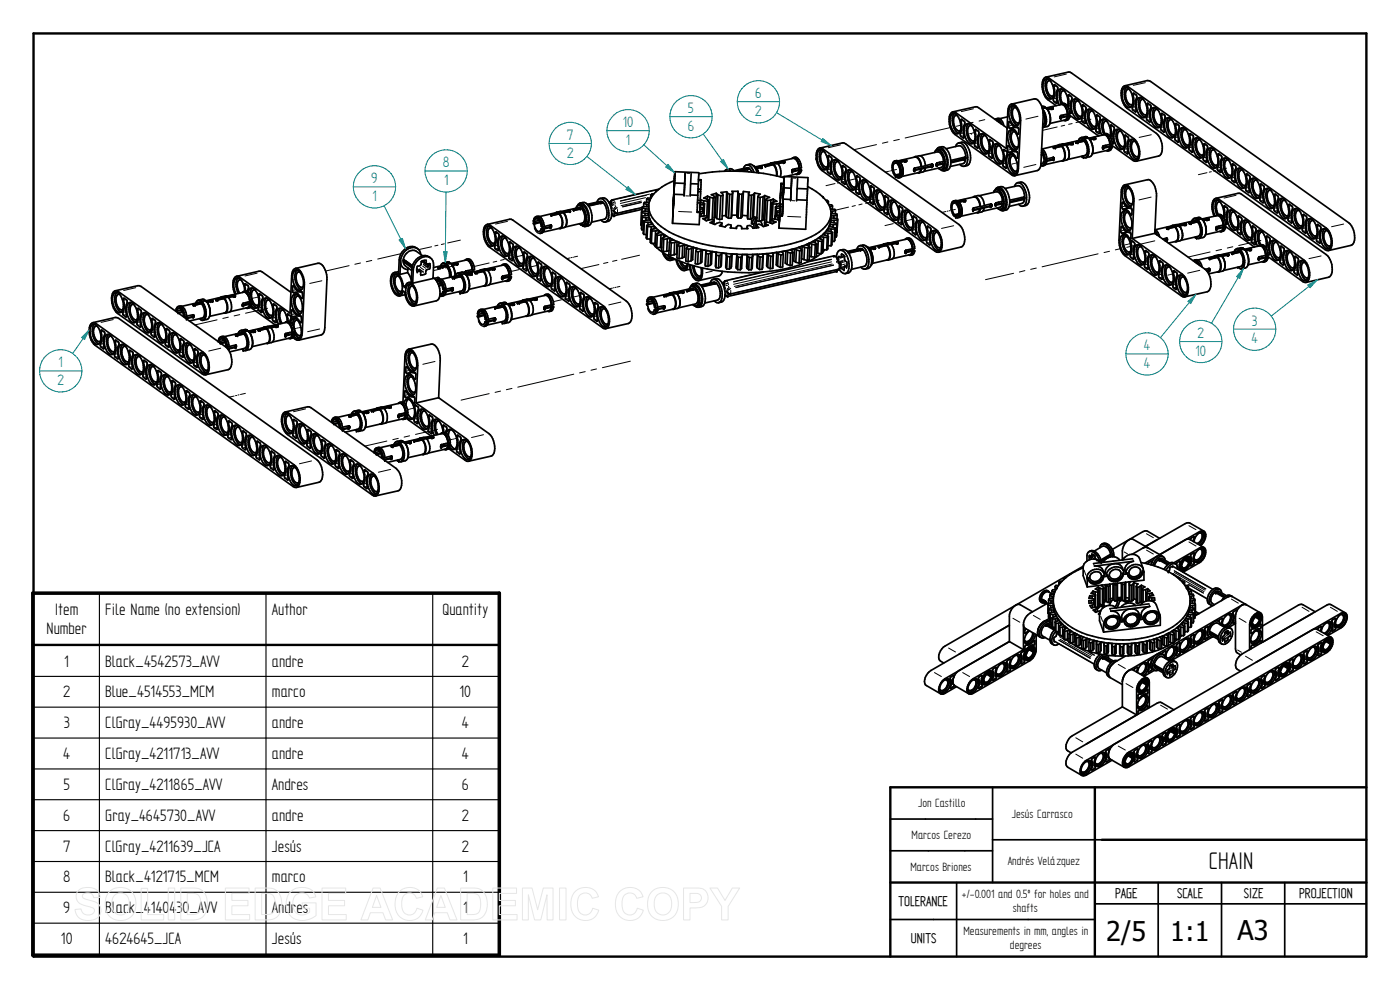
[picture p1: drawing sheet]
<svg xmlns="http://www.w3.org/2000/svg" width="420mm" height="297mm" viewBox="0 0 420 297" stroke-linecap="round" stroke-linejoin="round" font-family="sans-serif">
<defs><g id="words">
<g font-size="8.1">
<text x="362.8" y="260.7">CHAIN</text>
<text x="332" y="282.4">2/5</text>
<text x="351.2" y="282.4">1:1</text>
<text x="371.4" y="282.2">A3</text>
</g>
<g font-size="5.6">
<text x="16.5" y="184.7">Item</text>
<text x="31.6" y="184.7">File Name (no extension)</text>
<text x="81.6" y="184.7">Author</text>
<text x="132.8" y="184.7">Quantity</text>
<text x="14" y="190.4">Number</text>
<text x="19.3" y="200">1</text>
<text x="31.6" y="200">Black_4542573_AVV</text>
<text x="81.6" y="200">andre</text>
<text x="138.6" y="200">2</text>
<text x="19" y="209.2">2</text>
<text x="31.6" y="209.2">Blue_4514553_MCM</text>
<text x="81.6" y="209.2">marco</text>
<text x="137.9" y="209.2">10</text>
<text x="19.1" y="218.5">3</text>
<text x="31.6" y="218.5">ClGray_4495930_AVV</text>
<text x="81.6" y="218.5">andre</text>
<text x="138.6" y="218.5">4</text>
<text x="19" y="227.8">4</text>
<text x="31.6" y="227.8">ClGray_4211713_AVV</text>
<text x="81.6" y="227.8">andre</text>
<text x="138.6" y="227.8">4</text>
<text x="19" y="237">5</text>
<text x="31.6" y="237">ClGray_4211865_AVV</text>
<text x="81.6" y="237">Andres</text>
<text x="138.6" y="237">6</text>
<text x="19" y="246.3">6</text>
<text x="31.6" y="246.3">Gray_4645730_AVV</text>
<text x="81.6" y="246.3">andre</text>
<text x="138.6" y="246.3">2</text>
<text x="18.9" y="255.5">7</text>
<text x="31.6" y="255.5">ClGray_4211639_JCA</text>
<text x="81.6" y="255.5">Jesús</text>
<text x="138.6" y="255.5">2</text>
<text x="18.9" y="264.8">8</text>
<text x="31.6" y="264.8">Black_4121715_MCM</text>
<text x="81.6" y="264.8">marco</text>
<text x="139" y="264.8">1</text>
<text x="19" y="274">9</text>
<text x="31.6" y="274">Black_4140430_AVV</text>
<text x="81.6" y="274">Andres</text>
<text x="139" y="274">1</text>
<text x="18.3" y="283.3">10</text>
<text x="31.6" y="283.3">4624645_JCA</text>
<text x="81.6" y="283.3">Jesús</text>
<text x="139" y="283.3">1</text>
</g>
<g font-size="5.1" fill="#008080">
<text x="226.6" y="29.5">6</text>
<text x="206.4" y="34">5</text>
<text x="226.6" y="34.8">2</text>
<text x="170.1" y="42">7</text>
<text x="186.9" y="38.1">10</text>
<text x="206.4" y="39.2">6</text>
<text x="170.2" y="47.3">2</text>
<text x="187.9" y="43.4">1</text>
<text x="132.9" y="50.2">8</text>
<text x="111.4" y="55">9</text>
<text x="133.3" y="55.5">1</text>
<text x="111.7" y="60.3">1</text>
<text x="359.4" y="101.4">2</text>
<text x="375.7" y="97.7">3</text>
<text x="343.3" y="105.2">4</text>
<text x="358.8" y="106.7">10</text>
<text x="375.6" y="103">4</text>
<text x="17.6" y="110.2">1</text>
<text x="343.3" y="110.4">4</text>
<text x="17.3" y="115.5">2</text>
</g>
<g font-size="4.8">
<text x="334.7" y="269.6">PAGE</text>
<text x="353.3" y="269.6">SCALE</text>
<text x="373.3" y="269.6">SIZE</text>
<text x="389.9" y="269.6">PROJECTION</text>
<text x="269.7" y="271.9">TOLERANCE</text>
<text x="273.3" y="282.9">UNITS</text>
</g>
<g font-size="4.1">
<text x="275.5" y="242.2">Jon Castillo</text>
<text x="303.7" y="245.3">Jesús Carrasco</text>
<text x="273.6" y="251.6">Marcos Cerezo</text>
<text x="273.2" y="261.2">Marcos Briones</text>
<text x="302.4" y="259.6">Andrés Velázquez</text>
<text x="288.7" y="269.5">+/-0.001 and 0.5º for holes and</text>
<text x="303.9" y="273.6">shafts</text>
<text x="289.1" y="280.5">Measurements in mm, angles in</text>
<text x="303.1" y="284.7">degrees</text>
</g>
</g></defs>
<path d="M10.1 10h400v277h-400zM328.6 236.2v50.5M410.1 236.2h-142.9v50.8M330.7 252h79.4M267.2 264.8h142.9" fill="none" stroke="#000" stroke-width=".72"/>
<g fill="none" stroke="#000" stroke-width=".51">
<path d="M285.4 34a1.02 1.02 0 0 1 1.5-.2l15.1 10.8 .5-11.2a1.63 1.63 0 0 1 1.6-2.2 5.4 5.4 0 0 1 2.2 4.9l-.7 14.5a1.63 1.63 0 0 1-1.6 2.1l-17.4-12.4a5.5 5.5 0 0 1-1.2-6.3zM285.6 34.4a1.32 1.32 0 0 1 2.1 .9 4.3 4.3 0 0 1 .1 4.7 1.57 1.57 0 0 1-2.1-1.4l-.6-2 .1-1.3zM286 33.6l7.2-1.6 9 6.4M286.4 34.1a4.4 4.4 0 0 0 1.4 5.9M287.2 34.6a.98 .98 0 0 0-1 1.4 2.9 2.9 0 0 0 1.7 3.3l.4-.2M288.5 35.8l1 .9a7.7 7.7 0 0 0-.2 4.6l-.3 .1-.8-.9a7.4 7.4 0 0 0 .2-4.6zM289.8 37.4a1.32 1.32 0 0 1 2.2 .9 4.4 4.4 0 0 1 0 4.7 1.6 1.6 0 0 1-2.1-1.3l-.6-2.1 .1-1.3zM290.6 37.1a4.5 4.5 0 0 0 1.4 5.9M291.5 37.6a1.38 1.38 0 0 0-1.1 2l.5 1.8a1.16 1.16 0 0 0 1.6 .7M292.8 38.8l.8 .5 .2 .5a7.2 7.2 0 0 0-.2 4.5l-.3 .1-.8-.8a8 8 0 0 0 .1-4.7zM298.9 35.6l-.3 .2M298.9 35.6a1.72 1.72 0 0 1 1.7 1.7"/>
<path d="M298.9 35.6a1.6 1.6 0 0 1 2.2 1.5l.2 .6M299 35.7a1.74 1.74 0 0 1 1.4 1.4M299.2 36.2l.7 .5M302.4 35.1l-2.4 .5M302.9 39.2a1.36 1.36 0 0 1 2.1 1 4.3 4.3 0 0 1 .1 4.6 1.59 1.59 0 0 1-2.1-1.3l-.6-2.1 .1-1.3zM303.2 32a1.37 1.37 0 0 1 2.1 .9 4.3 4.3 0 0 1 .1 4.7 1.57 1.57 0 0 1-2.1-1.4l-.5-2v-1.3zM303.6 31.2l6.8-1.5a3.4 3.4 0 0 1 2.6 3.4M303.7 38.9a4.4 4.4 0 0 0 1.4 5.9M304.1 31.7a4.3 4.3 0 0 0 1.3 5.9M304.5 38.2l-1.2 .3M304.5 39.5a1.39 1.39 0 0 0-1 1.9l.5 1.8a1.16 1.16 0 0 0 1.6 .8M304.9 32.3a1.34 1.34 0 0 0-1.1 1.9l.5 1.8a1.13 1.13 0 0 0 1.6 .7"/>
<path d="M305.3 38.2l.4 .4v1.4l-.1 .3-.3-.3a1.97 1.97 0 0 0-2.3-1.5l-.3-.7 .1-1.1 .1-.3 .3 .3a2.19 2.19 0 0 0 2.2 1.5M312.7 32h.8l-.8 .2M312.8 32.6l1.1-.3 .5 .5M312.9 32.7a5 5 0 0 1 .7 5.2l-.7 .4M313 33.1a4.6 4.6 0 0 1 .4 4.8l-.3 .2M313 33.1v.7M313 33.9a3 3 0 0 1 0 3.6M313 33.8l-.6 15.9M313.6 32.1v.3M313.6 23.8a1.59 1.59 0 0 1 2.2 1.4 3.8 3.8 0 0 1-.3 4.4 1.96 1.96 0 0 1-2.1-1.7l-.4-2.1 .2-1.2zM313.8 23.2l7.3-1.6 26 18.4a5.5 5.5 0 0 1 1 6.7l-7.2 1.7M314 32.4l4.5-1.1a2.16 2.16 0 0 1 1.8 2.3l.2 .6"/>
<path d="M314.3 32.7l.6 1.2 .3 1.3-.1 1.9M314.3 23.7a4.4 4.4 0 0 0 1.4 5.8M314.4 32.8l.8 1.9v1.4l-.2 1.1M315.1 37.1l-.5 .7-1.5 .4M315.1 24.2a1.04 1.04 0 0 0-1 1.4 2.88 2.88 0 0 0 1.8 3.3l.3-.2M315.4 32.6l-1 .2M315.4 32.2l-1.3 .3M315.5 32.2h.2M315.5 32.6h.2M315.7 32.2h.1M315.8 32.5l-1.4 .4M316.4 25.4l1 .9a7.4 7.4 0 0 0-.2 4.6l-.9-.4-.2-.4a7.9 7.9 0 0 0 .2-4.6z"/>
<path d="M317 31.7a6.5 6.5 0 0 1-3.7-3.3 4.7 4.7 0 0 1 .3-5.1l.8-.1 .4 .2 25.5 18.2a5.7 5.7 0 0 1 1.2 6.4 1.02 1.02 0 0 1-1.5 .1l-6.7-4.8M318.2 31.4a1.49 1.49 0 0 1 1.5-.3 1.49 1.49 0 0 1 1 1.2l.3 1.9h-.5M318.2 34.9v.2M318.3 34.8h.1M318.5 35.3l1.8-.4-.1 .6-.6 .5-4.5 1M318.5 26.7a1.6 1.6 0 0 0-1.3 2.1l.7 2.7M318.5 26.7a4.3 4.3 0 0 1 2 4.6l-.1 .5M318.5 26.7a4.2 4.2 0 0 0 0 4.5M318.6 31.2l.7 .3M318.8 31.1a2.98 2.98 0 0 1 1.7 3.1M319.1 34.5l.2 .5M319.4 27.2a1.4 1.4 0 0 0-1.1 2.1l.6 1.8"/>
<path d="M319.6 31.9l.5 1 .3 1.3-2 .5M320.4 35h.1M320.4 31.8h-.1M320.5 35a1.02 1.02 0 0 1-1.3 1.1M320.5 35l.5-.1-.1 .4a1.14 1.14 0 0 1-1.2 .9M320.6 34.2l9.1 6.6M320.6 32.3l.2-1.9-.2-1.9 .2-.1 .9 .9a7.2 7.2 0 0 0-.2 4.6h-.5M321 34.8l-.2-.2-2.5 .6M322.8 29.7a4.4 4.4 0 0 0 1.4 5.9M322.8 29.7a1.58 1.58 0 0 0-1.3 2.2 3.8 3.8 0 0 0 2.2 3.9 1.9 1.9 0 0 0 1.1-2.5l-.3-1.4-.9-1.7M322.8 29.7l.8 .5M323.6 30.3a1.01 1.01 0 0 0-1 1.4 2.79 2.79 0 0 0 1.8 3.2l.3-.1"/>
<path d="M324.9 31.5l1 .8a8 8 0 0 0-.2 4.7h-.2l-.9-.8a7.2 7.2 0 0 0 .2-4.6zM326.4 32.9a1.67 1.67 0 0 1 2.1 1.3 3.8 3.8 0 0 1-.3 4.5 1.95 1.95 0 0 1-2-1.7l-.5-2.1 .2-1.2zM327.1 32.8a4.4 4.4 0 0 0 1.3 5.9M327.9 33.3a1.04 1.04 0 0 0-1.1 1.4 2.88 2.88 0 0 0 1.8 3.3l.3-.2M329.2 34.5l.8 .5 .2 .4a7.3 7.3 0 0 0-.2 4.6h-.3l-.8-.8a6.6 6.6 0 0 0 .1-4.4zM331.3 35.8a1.62 1.62 0 0 0-1.3 2.1l.7 2.7M331.3 35.8a4.7 4.7 0 0 1 1.8 5.1M331.3 35.8a4.2 4.2 0 0 0-.1 4.4M332.1 36.3a1.43 1.43 0 0 0-1 2.1l.5 1.7M334.6 39.3a1.17 1.17 0 0 1 1.2-.5 1.17 1.17 0 0 1 .9 1 4.8 4.8 0 0 1 .3 4.7 1.32 1.32 0 0 1-2.1-.9l-.6-1.9v-1.4zM335.6 38.8a4.4 4.4 0 0 0 1.3 5.9M336.4 39.4a1.01 1.01 0 0 0-1.1 1.4 2.88 2.88 0 0 0 1.8 3.2l.3-.1"/>
<path d="M337 26.2a1.07 1.07 0 0 1 1.5-.2l59.5 42.4a5.7 5.7 0 0 1 1.3 6.4 1.07 1.07 0 0 1-1.6 .1l-59.5-42.4a5.7 5.7 0 0 1-1.2-6.3zM337.2 26.5a1.32 1.32 0 0 1 2.1 .9 4.5 4.5 0 0 1 .1 4.7 1.62 1.62 0 0 1-2.1-1.3l-.5-2.1a2.76 2.76 0 0 1 .4-2.2zM337.6 25.7l6.7-1.5 1 .2 59.5 42.4a5.7 5.7 0 0 1 1.3 6.3l-.6 .5-6.8 1.6M338.1 26.2a4.4 4.4 0 0 0 1.3 5.9M338.9 26.8a1.34 1.34 0 0 0-1.1 1.9l.3 1.2a1.42 1.42 0 0 0 1.8 1.4M340.1 28l.8 .4 .3 .5a6.5 6.5 0 0 0-.2 4.3l-.3 .3-.9-.8a7.4 7.4 0 0 0 .3-4.6zM341.4 29.5a1.36 1.36 0 0 1 2.2 1 4.3 4.3 0 0 1 .1 4.6 1.59 1.59 0 0 1-2.2-1.3l-.5-2 .1-1.4zM342.3 29.3a4.4 4.4 0 0 0 1.4 5.8M343.1 29.8a1.34 1.34 0 0 0-1.1 1.9l.5 1.8a1.16 1.16 0 0 0 1.7 .8M344.4 31l1 .9a7.4 7.4 0 0 0-.2 4.6l-.2 .1-.9-.9a7.2 7.2 0 0 0 .2-4.6zM345.7 32.6a1.32 1.32 0 0 1 2.1 .9 4.5 4.5 0 0 1 .1 4.7 1.67 1.67 0 0 1-2.1-1.4l-.5-2a2.76 2.76 0 0 1 .4-2.2zM346.5 32.3a4.4 4.4 0 0 0 1.4 5.9"/>
<path d="M347.4 32.9l-.4-.1a2.77 2.77 0 0 0-.2 3.7 1.16 1.16 0 0 0 1.6 .8M348.6 34l.9 .5 .2 .4a7.3 7.3 0 0 0-.2 4.6l-.3 .1-.9-.9a7.4 7.4 0 0 0 .3-4.6zM350 35.6a1.37 1.37 0 0 1 2.1 .9 4.3 4.3 0 0 1 .1 4.7 1.57 1.57 0 0 1-2.2-1.4l-.5-2 .1-1.3zM350.8 35.3a4.3 4.3 0 0 0 1.4 5.9M351.6 35.9a1.34 1.34 0 0 0-1 1.9l.5 1.8a1.16 1.16 0 0 0 1.6 .7M352.9 37l.8 .5 .2 .5a7.8 7.8 0 0 0-.2 4.5l-.2 .1-.9-.9a7.2 7.2 0 0 0 .2-4.5zM354.2 38.7a1.32 1.32 0 0 1 2.2 .8 4.5 4.5 0 0 1 0 4.7 1.59 1.59 0 0 1-2.1-1.3l-.6-2 .1-1.4zM355 38.4a4.4 4.4 0 0 0 1.4 5.8M355.9 38.9h-.4a2.85 2.85 0 0 0-.2 3.7 1.22 1.22 0 0 0 1.6 .8M180 59.6a3.5 3.5 0 0 1 2.7 3.6v1.4a1.45 1.45 0 0 1-.4 1.6 1.45 1.45 0 0 1-1.5 .2l-.5-.4M180 59.6l-.3 .2-.6 .9M180 59.6a2.08 2.08 0 0 1 2.9 1.4 5.1 5.1 0 0 1 0 5.2l-1.3 .4"/>
<path d="M194.1 59.7l-.1 1M194.1 59.7l.8 .4M195.3 58.5v.9M195.3 58.5l.5 .2M195.4 59.4h-1.1l-.2 .3M196.2 58.2h-.5l-.4 .3M196.9 57.3l.1 .1M196.9 57.3l-.1 .2M197.4 57l-.5 .3M197.7 56.8l-14 3.2-.4 .5M202.2 59.7l-.1 .6M202.2 59.6l-.4 7.4"/>
<path d="M202.2 58.3v.7M202.2 59l-.1 1.4 .1-1.1M202.2 58.3v.8M202.2 58.8v.2zM202.2 59.1v.5M202.2 59v.3M202.2 58.3l3.1 .1M202.3 56.3v.7M202.3 56.9l-.1 1.3M202.3 56.9l-.1 1.4M202.3 55.4v.5zM202.3 55.9v.4"/>
<path d="M202.3 56.2v.7M202.3 55.9l-.1 3.4M202.4 54.9l-.1 1.4M202.4 54.9v.3M202.4 55.2l-.1 1.1M202.4 55.2l-.1 .5M202.4 54.9l3.1 .1M202.4 54.2v.7M202.4 53.6l-.6 13.4M202.4 54.3l-.1 1.6M202.4 54.2a12.7 12.7 0 0 0-7.3 5.8l-.4 1.8M202.5 52.8l-.1 1.5"/>
<path d="M202.5 52v.5zM202.5 52.5l-.1 1.1M202.5 52.3l-.1 1.3M202.6 51.5l-.1 .8M202.6 51.5l7.1 .3-.1 3.4M205.5 55l.1-3-.1 3.4M205.5 55v.4M205.5 55.4l-.2 3.4zM207.1 58.5l2.3 .1M207.3 55.1l2.3 .1M207.4 52.1l-.3 6.7M209.4 58.6l-.2 5.1 .8 .1"/>
<path d="M209.5 57.5h.8M209.5 56.7l.8 .1M209.6 55.2l-.2 3.4M209.6 53.9h.8v.2M209.6 54.1h.8M209.7 52.2a61 61 0 0 1 25.6 1.1M210.3 57.5l-.1 2.7M210.3 56.8v.7M210.3 60l-.1 .2M210.3 60l.9 .2M210.3 60v.8M210.4 54.1l-.1 2.7"/>
<path d="M212.3 58.8l.7 .4M212.3 58.8l-1.1 .6 1.5 .7M212.3 58.8v1M213 59.2l1 .2M213 59.2l-.3 6.8M214 59.4l-.3 6.5M214.6 59.2l-.3 6.9M214.6 59.2l-.6 .2M215 58l.5 .4M215 58l-.3 7.2M215 58l-1.5 .4 1.1 .8M215.5 58.4l-.4 7.2"/>
<path d="M215.5 58.4l.8 .4M216.3 58.8l-.3 7.1M217 58.6l-.3 7.1-.7 .2M217 58.6l-.7 .2M218.1 50.8l-.7 .6M218.1 50.8h.4l.9 .6M218.1 57.5l-.3 7.2M218.1 57.5l-1.7 .2 .5 .4 .1 .5M218.1 57.5l.2 .5M218.1 50.8a1.71 1.71 0 0 1 2.3 .6M218.3 58l-.3 7.1M218.3 58l.7 .3"/>
<path d="M219 58.3l-.4 7.2M219.7 58.3l-.3 7.1M219.7 58.3h-.7M219.9 57.8l-.5 7.6M219.9 57.8l-.2 .5M221.5 57.4l-.3 7.2M221.5 57.8l-.4 7.2M221.5 57.4h-1.8l.2 .4M221.5 57.8l.4 .5M221.5 57.4v.4M221.9 58.3l-.4 7.1M221.9 58.3h.8"/>
<path d="M222.7 58.3l-.4 7.1M223.1 57.9l-.4 7.1-.4 .4M223.1 57.9l-.4 .4M223.1 57.9v-.5l1.8 .3-.2 .3M223.1 50.5a1.27 1.27 0 0 1 1.2-1.1 1.27 1.27 0 0 1 1.3 1l.7 1.3M224.1 49.5a2.11 2.11 0 0 1 2.9 1.6l.3 .7M224.3 50.8l-2.5 .6M224.3 50.8h.4M224.7 58l-.3 7.7M224.7 58v.5M224.7 58.5l-.3 7.2M224.7 58.5l.8 .1"/>
<path d="M224.8 50.5l-.1 .3-2.6 .6M224.8 50.5h-.4l-3.9 .9M224.8 50.5l.9 1.1M224.8 50.5l-.7-.2-3.8 .9M225.5 58.6l-.3 7.2M226 49.7l1.1 .9 .6 1.3M226.2 58.3l-.4 7.1M226.2 58.3l-.7 .3M226.5 57.9l-.4 7.1M226.5 57.9l1.7 .4-.6 .3-.2 .5M226.5 57.9l-.3 .4M226.6 50l1.1 1.9"/>
<path d="M227.4 59.1l-.3 7.1 .7 .2M227.4 59.1l.7 .2M228.1 49.9l-1.3 .3M228.1 59.3l-.3 7.1M228.2 49.9h.1M228.3 49.9l.3 .1M228.5 50.2l-1.4 .3 1.2-.3M229 59l-.3 7.2M229 59l-.9 .3M229.5 58.7l1.5 .5-1.2 .7M229.5 58.7l-.3 7.1M229.5 58.7l-.5 .3"/>
<path d="M229.7 49.7l.1 .1M229.8 59.9l-.3 7.2M229.8 59.9l.5 .3M229.8 49.5l-.1 .1M230.2 49.8l-.1 .1M231.3 48.9l1.6-.2-1.1 .3M231.3 48.9l-.3 .2M231.3 48.9l.5 .1M231.7 49.1l-1.9 .4M231.7 49.1l-5 1M231.8 49l-.1 .1M232.1 59.7l-.8 .3"/>
<path d="M232.1 59.7l1.1 .7-1.6 .5M232.1 59.7l-.1 1M232.1 49.4l-2.2 .4M232.1 49.4l.8 1.5 .1 1.8M232.2 49.3l1.2-.3 .6 1 .4 1.9-.2 1.1M232.2 49.3l.8 1.6 .2 1.9M232.2 49.3l-.1 .1M232.9 48.7l5.1-1.2a2.36 2.36 0 0 1 1.8 2.3M234.3 58.6l-.2 2.6M234.3 58.6h.8M234.3 57.8l.8 .1M234.3 57.8l-.2 4.3"/>
<path d="M234.4 55l-.2 4.6 .1-1.8M234.4 55l-.1 3.6M234.4 55.2h.8v.8M234.9 48.4l-1.9 .4M234.9 48.7l-1.5 .4M235 59.7l-.1 1.4M235 59.7l-.1 2.1M235 48.7h.1M235 48.3h.1M235 59.7l2.3 .2M235.1 58.6l-.2 2.9M235.1 57.9l-.2 2.8 .2-2.3"/>
<path d="M235.1 57.3v.8M235.1 48.3h.2M235.1 57.7v.9M235.1 57.7v.2M235.1 57.3v.6M235.2 55.9v.8M235.2 56.6l-.1 .6M235.2 56.3v.4M235.2 56.7l-.1 1M235.2 56.7l-.1 .5M235.2 56.7l-.1 1.2M235.2 56.3l2.2 .2"/>
<path d="M235.2 55l-.1 2.3M235.2 54.3v.7h-.8M235.2 54.2v1.2M235.3 53h.1M235.3 53l-.1 1.3M235.3 53l-.1 1.4M235.3 48.7l-1.8 .4M235.3 53l-.6 .2M235.3 53l7.2 .3-.2 3.4M237.4 56.5l-.1 3.4M237.4 56.5l.2-3.1-.3 6.8v-.3M237.6 47.6a1.22 1.22 0 0 1 2 .9l.4 1.9"/>
<path d="M237.6 51.1v.3M237.7 51l-.1 .1M237.9 51.5l1.9-.4-.4 .9-.3 .2-3.5 .8M237.9 50.8h.1M238.1 47.3a1.53 1.53 0 0 1 2 1.2l.4 1.8-.5 .1M238.1 47.4a1.81 1.81 0 0 1 1.5 1.7M238.5 50.7l.3 .4M239.1 59.9l3.1 .2M239.3 56.6l3 .1M239.4 53.5l-.3 6.8M239.8 49.7l.2 .7M239.8 51.1h.2"/>
<path d="M239.8 50.4l-1.8 .4M240 51.1h.5a1.29 1.29 0 0 1-1.8 1.2M240 51.1l-.6 1.2M240.5 51l-.2-.2-2.6 .6M242.3 56.7l-.1 3.4M242.4 56a12.4 12.4 0 0 1 6.8 6.7M245.4 44.8a1.03 1.03 0 0 1 1.6-.1l34 24.2a5.7 5.7 0 0 1 1.3 6.4 1.07 1.07 0 0 1-1.6 .1l-34-24.2a5.6 5.6 0 0 1-1.3-6.4zM245.8 45.1a1.57 1.57 0 0 1 2.1 1.3 3.9 3.9 0 0 1-.2 4.5 1.92 1.92 0 0 1-2.1-1.8l-.4-2 .2-1.3zM246 44.5l6.8-1.6 1 .2 34 24.3a5.8 5.8 0 0 1 1.3 6.2l-.7 .5-6.8 1.6M246.5 44.9a4.4 4.4 0 0 0 1.4 5.9M246.8 58.9l.3 .3M247.3 45.5a1.36 1.36 0 0 0-1 2l.5 1.7a1.13 1.13 0 0 0 1.6 .8"/>
<path d="M248.6 46.7l1 .8a7.4 7.4 0 0 0-.2 4.7h-.2l-.9-.8a7.2 7.2 0 0 0 .2-4.6zM250.1 48.1a1.67 1.67 0 0 1 2.1 1.3 3.8 3.8 0 0 1-.2 4.5 2.01 2.01 0 0 1-2.2-1.7l-.3-2.1a2.37 2.37 0 0 1 .6-2zM250.8 48a4.4 4.4 0 0 0 1.3 5.8M251.6 48.5a1.01 1.01 0 0 0-1.1 1.4l.1 1.2 .5 1.1a1.1 1.1 0 0 0 1.5 .8M252.8 49.8l.9 .4 .2 .4a7.8 7.8 0 0 0-.2 4.6h-.3l-.9-.8a7.4 7.4 0 0 0 .3-4.6zM254.3 51.1a1.59 1.59 0 0 1 2.1 1.4 3.8 3.8 0 0 1-.2 4.5 1.95 1.95 0 0 1-2.1-1.8l-.4-2.1 .2-1.2zM255 51a4.4 4.4 0 0 0 1.4 5.9M255.9 51.5a1.04 1.04 0 0 0-1.1 1.4 2.79 2.79 0 0 0 1.8 3.3l.3-.2M257.1 52.7l.8 .5 .2 .4a7.2 7.2 0 0 0-.2 4.6l-.2 .1-.9-.9a6.5 6.5 0 0 0 .2-4.4zM258.6 54.2a1.57 1.57 0 0 1 2.1 1.3 3.9 3.9 0 0 1-.2 4.5 2.01 2.01 0 0 1-2.2-1.8l-.4-2.1 .2-1.2zM259.2 54a4.4 4.4 0 0 0 1.4 5.9M260.1 54.6a1.36 1.36 0 0 0-1.1 2l.3 1.1a1.36 1.36 0 0 0 1.8 1.4"/>
<path d="M261.4 55.8l1 .8a6.5 6.5 0 0 0-.2 4.4l-.3 .3-.8-.8a7.4 7.4 0 0 0 .2-4.7zM262.8 57.2a1.18 1.18 0 0 1 1.8 .8 4.8 4.8 0 0 1 .4 4.8 1.32 1.32 0 0 1-2.1-1 4.4 4.4 0 0 1-.1-4.6zM263.5 57a4.4 4.4 0 0 0 1.4 5.9M264.3 57.6h-.3a2.36 2.36 0 0 0-.4 3.2l.2 .5a1.15 1.15 0 0 0 1.6 .8M265.6 58.8l1 .9a7.2 7.2 0 0 0-.2 4.6h-.2l-.9-.8a7.2 7.2 0 0 0 .2-4.6zM268.6 48.3h.9h-.5M268.9 48.9h-.3a2.71 2.71 0 0 0 .2 3.6M269 48.3h-.3a2.24 2.24 0 0 0-.8 3.1l.9 1.5v-.4M269 48.3l-.1 .6M269.2 52.9l-.4 .1M269.4 48.8l.7 2.5-.3 1.4M269.4 48.8l-.5 .1"/>
<path d="M269.4 48.8a4 4 0 0 1 .6 4.2l-.2 .2M269.4 48.6a3.9 3.9 0 0 1 .5 4.7h-.7v-.5M269.4 48.6h.5a3.8 3.8 0 0 1 .6 4.5l-.8 .3M269.4 48.6v.2M269.6 48.3l5-1.2a2.52 2.52 0 0 1 1.8 2.9M269.8 52.7l-.6 .1M269.8 52.6l-.4 .1M270 52.2l-1.2 .3M270 48.6l.9 1.6 .1 1.3-.1 1.1M271.5 48.3l-1.4 .3M271.6 48l-2 .3M271.6 48h.1"/>
<path d="M271.6 48.3h.1M271.7 48h.2M271.9 48.3l-1.8 .4M274.2 50.8v.1M274.3 50.6l-.1 .2M274.6 47l-.2 .2M274.6 47a2.34 2.34 0 0 1 1.9 2.3l.1 .7M276.2 46.7l-1.5 .3M276.2 46.7a3.5 3.5 0 0 1 1.5 3l-1.1 .3M276.2 46.7l5.2-1.1a2.52 2.52 0 0 1 1.8 2.8l-1.9 .5M276.4 50.7l-.1 .5-.6 .6-5 1.2M276.4 50.7l-1.9 .4"/>
<path d="M276.4 50.7h.1M276.4 50h.2M276.4 50l-2 .5M276.5 50.7l1.2-.2-.4 .9-1.5 .5M276.5 50.7a1.02 1.02 0 0 1-1 1.2M279.4 49.8l-5.1 1.2M279.6 49.7l-.1 .1M279.6 49.2l-1.8 .5M279.7 49.9l-2 .5M279.7 49.5v.1M279.8 49.3h.1M279.8 49.4h.1"/>
<path d="M279.9 49.8l-.1 .1M280 49.4v.1M280 49.6l-.1 .1M281 45.1l-.3 .3M281 49.3v.1M281 45l-.5 .8M281.1 49l-.1 .2M281.1 49.6h.1M281.3 48.9h-.1M281.3 45a3.6 3.6 0 0 1 2.2 4.3 1.61 1.61 0 0 1-.9 1.5M281.3 44.9l-.3 .1M281.3 44.9a3.3 3.3 0 0 1 2.3 3.6v.6a1.24 1.24 0 0 1-.4 1.5 1.24 1.24 0 0 1-1.5-.1"/>
<path d="M281.3 44.9a1.82 1.82 0 0 1 2.4 1.5l.5 1.4v1.4a1.56 1.56 0 0 1-1.5 1.7M281.6 50.5l.2 .1M281.8 44.2a2.12 2.12 0 0 1 2.9 1.5 4.9 4.9 0 0 1-.1 5.2l-1.2 .4M281.8 44.2a2.57 2.57 0 0 1 2.3 2.3 4.2 4.2 0 0 1-.6 4.7h-.8l-.4-.3M281.8 44.2l-.8 .8M281.9 48.7l.2 .3M282.1 49v.2M282.1 48.7v.3M282.9 49l-1.8 .4M282.9 49l.3 .1M283 48.5l-.1 .5M283.2 49.1l-.2 .6-.6 .5-5.1 1.2"/>
<path d="M283.2 49.1l-1.9 .5M284 44.6l3.8-.9a2.46 2.46 0 0 1 1.9 2.4l.1 1.4M287.7 42.9a2 2 0 0 1 2.9 1.4 4.8 4.8 0 0 1-.1 5.2l-1.2 .4M287.7 42.9a2.9 2.9 0 0 1 2.5 2.8l.2 2.2a1.57 1.57 0 0 1-1.6 2l-.8-.6M287.7 42.9l-.7 .5-.2 .6M288.8 47.3v.5M289.2 59.9l-1.9 .3 5-1.1a2.45 2.45 0 0 1 1.8 2.8M289.2 59.9h.3M289.3 47.8l-3.9 .8M289.5 47.7h-.1M289.5 47.6l-4.1 1M289.6 47.4v.1"/>
<path d="M289.7 47.3v.1M289.8 47.3l-.3-.1-4.1 .9M289.8 47.5l-.3 .4-4.1 1M289.8 47.5a1.65 1.65 0 0 1-.8 1.6l-3.8 .9M292.3 59l-.3 .1M292.3 59a2.58 2.58 0 0 1 1.9 3M293.9 58.7l-1.6 .3M293.9 58.7a3.4 3.4 0 0 1 1.5 3l-1.2 .3M293.9 58.7l5.2-1.2a2.46 2.46 0 0 1 1.8 2.9l-1.9 .4M294.1 40.4a1.37 1.37 0 0 1 2.1 1 4.5 4.5 0 0 1 .1 4.6 1.62 1.62 0 0 1-2.2-1.3l-.5-2.1a2.81 2.81 0 0 1 .5-2.2zM294.9 40.1a4.4 4.4 0 0 0 1.3 5.9M295.7 40.7a1.31 1.31 0 0 0-1 1.9l.5 1.8a1.12 1.12 0 0 0 1.5 .8"/>
<path d="M297 41.9l.8 .5 .2 .4a7.1 7.1 0 0 0-.2 4.5l-.3 .1-.8-.8a6.6 6.6 0 0 0 .2-4.4zM298.6 57.1l-.4 .6M298.7 57l-.5 .6M298.9 56.9a2.74 2.74 0 0 1 2.2 3l.1 .7a2.23 2.23 0 0 1-.9 2.2M299 56.8l-.3 .2M299 56.8a2.49 2.49 0 0 1 2.1 2.3l.2 2a1.29 1.29 0 0 1-1.5 1.7l-.4-.3M299 56.8a1.91 1.91 0 0 1 2.4 1.5l.4 1.4a2.59 2.59 0 0 1-.8 3l-.6 .2M299.2 43.2a4.4 4.4 0 0 0 1.3 5.9M299.5 56.2a2.03 2.03 0 0 1 2.8 1.4 4.9 4.9 0 0 1 0 5.3l-1.2 .3M299.5 56.2a2.59 2.59 0 0 1 2.2 2.2 3.9 3.9 0 0 1-.5 4.8h-.4l-.8-.3M299.5 56.2l-.8 .8M300 43.7a1.34 1.34 0 0 0-1.1 1.9l.3 1.3a1.43 1.43 0 0 0 1.8 1.3"/>
<path d="M301 48.3a5 5 0 0 0-1.6-5.1 1.35 1.35 0 0 0-1.6 1.8 4.3 4.3 0 0 0 2 4.2l.7-.1M301 48.3l-.5 .8M301.2 44.9l1.1 .9a7.5 7.5 0 0 0-.3 4.6l-.2 .1-.8-.9a8 8 0 0 0 .1-4.6zM301.6 56.6l3.9-.9a3.3 3.3 0 0 1 2 3.7M302.6 46.5a1.37 1.37 0 0 1 2.1 .9 4.4 4.4 0 0 1 0 4.7 1.59 1.59 0 0 1-2.1-1.4l-.5-2a2.81 2.81 0 0 1 .5-2.2zM303.4 46.2a4.4 4.4 0 0 0 1.3 5.9M304.2 45.4l-1.3 .3M304.2 46.7a1.38 1.38 0 0 0-1.1 2l.6 1.8a1.1 1.1 0 0 0 1.6 .7M305 45.4l.4 .4v1.4l-.2 .3-.3-.2a1.97 1.97 0 0 0-2.3-1.6l-.2-.6 .1-1.1 .1-.3 .3 .2a2.1 2.1 0 0 0 2.2 1.5M305.4 54.8a2.08 2.08 0 0 1 2.9 1.5 4.8 4.8 0 0 1-.1 5.2l-1.2 .3M305.4 54.8l-.4 .2-.5 .9M305.4 54.8a2.51 2.51 0 0 1 2.2 2.2 4.3 4.3 0 0 1-.4 4.8 1.25 1.25 0 0 1-1.5-.5"/>
<path d="M306.5 59.3v.4M307.1 59.7l-4 .9M307.2 59.6l-4.1 .9M307.3 59.3v.2M307.5 59.4l-.3-.3-4.1 1M307.5 59.4l-.3 .5-4.1 .9M307.5 59.4a1.53 1.53 0 0 1-.8 1.6l-3.9 .9M312.4 49.7a1.95 1.95 0 0 1-1.1 1.5l-6.8 1.5M312.6 45.7l.7 2 .2 .1M312.6 45.8h.1M312.6 45.3l.7 1.4 .2 1.1M312.6 44.6l.7 .7 .6 1.1 .3 1.4-.5 .1"/>
<path d="M312.6 45.1l.6 .9 .5 1.9M312.9 46.3l-.4 .1M313 46.5l-.5 .1M313.2 48.4l.4 .2M313.2 48.4a.79 .79 0 0 1-.8 .8M313.5 47.8l.2 .1M313.6 48.6l.5-.1-.1 .4a1.13 1.13 0 0 1-1.1 .9M313.6 48.6a1.02 1.02 0 0 1-1.3 1.1M315.8 47.8l-2.6 .6M316 48l-1.8 .4M316 47.7h-.1M316 47.9h.1"/>
<path d="M316.1 47.5v.1M316.1 47.2l-1.9 .5M316.1 47.4v.1M316.1 47.2v.1M316.3 44.3h.1M316.3 47.4v.1M316.3 47.5v.3M316.4 44.3h.1M316.6 44.3h.1M317.8 43.4l1.6-.2-1.1 .3M318.2 43.6l-1.9 .4M318.2 43.6l-5.5 1.1"/>
<path d="M318.3 43.5l-.8 .1M318.3 43.5l-.1 .1M318.6 43.9l-2 .4M318.7 43.8l1.2-.3 .6 1M318.7 43.8a3.7 3.7 0 0 1 .5 4.4l-.6 .1M318.7 43.8a4.4 4.4 0 0 1 .4 4.2l-5.3 1.4M320.4 47.8l-1.5 .5M320.5 44.5l.4 1.3a2.4 2.4 0 0 1-.5 2M320.5 44.5l.4 1.2-.2 1.7M321.4 43.2l-1.5 .3M321.4 42.8l-1.9 .5M321.4 43.2h.1"/>
<path d="M321.4 42.8h.1M321.6 43.2h.1M321.6 42.8h.3M321.9 43.1l-2 .5 .6 .9M323.1 42.7h.1M323.2 42.8h.1M323.3 42.8h.1M324.5 41.3l1.5-.3 .3 .1-1.2 .3M324.9 42l-1.8 .5M324.9 42l-5.5 1.2M325.1 41.4h-.8l-.6 .8M325.1 41.4l-.2 .6"/>
<path d="M325.2 46.9h-.4M325.2 46.7v.5M325.4 42.3l-1.9 .5M325.4 42.3l-2.1 .5M325.4 42.3a3.7 3.7 0 0 1 .5 4.2l-5.4 1.3M325.4 41.8a4.7 4.7 0 0 1 .8 5.2l-.3 .2M325.4 41.8v.5M325.5 41.7l1.2-.3 .4 .5M325.5 41.7a4.9 4.9 0 0 1 .8 5.3l-.3 .3-.8-.1M325.5 41.7l-.1 .1M326.3 41.1v.4M326.8 41.5l4.5-1.1a2.36 2.36 0 0 1 1.8 2.3"/>
<path d="M327 41.8l.8 1.8 .2 1.4-.2 1.1M327.1 41.9l.8 1.9 .1 1.3-.2 1.2M327.8 46.1l-.4 .8-1.6 .4M328.3 41.7l-1.2 .2M328.3 41.3l-1.4 .3M328.3 41.6h.1M328.3 41.3h.1M328.5 41.3h.2M328.6 41.6l-1.5 .3M328.6 41.6h.1M330.9 40.5a1.2 1.2 0 0 1 1.9 .9l.5 1.9M331 43.9l-.1 .3"/>
<path d="M331.2 44.4l1.9-.4-.2 .5-.5 .6-4.6 1M331.2 43.7l-.1 .1M331.3 40.2a1.24 1.24 0 0 1 1.8 .7M331.4 40.3a1.73 1.73 0 0 1 1.3 1.2M331.8 43.6l.3 .5M332.9 42l.1 .7M333 42.7l.2 .6h.1M333.1 40.9l.6 1.7 .1 .6-.5 .1M333.1 43.3l-1.9 .4M333.1 44.1h.2M333.2 40.8l-.1 .1M333.3 44.1l.5-.1-.1 .4a1.11 1.11 0 0 1-1.2 .9"/>
<path d="M333.3 44.1a1.03 1.03 0 0 1-1.3 1.1M333.4 41.4l.2-1.2-.2-2.7 .8 .5 .2 .4a7.2 7.2 0 0 0-.2 4.6l-.4-.1M333.8 43.9l-.3-.2-2.5 .6M337.2 56.3a1.32 1.32 0 0 1 2.1 .8 4.4 4.4 0 0 1 .1 4.7 1.57 1.57 0 0 1-2.1-1.3l-.5-2.1v-1.3zM337.3 55.6a1.52 1.52 0 0 1 2 1l.7 1.4 .3 1.6-.5 11.9 15.1 10.8a5.7 5.7 0 0 1 1.2 6.4 1.03 1.03 0 0 1-1.5 .1l-17-12.1-1.2-1.6-.5-1.5-.1-1.5 .7-14.5a2.63 2.63 0 0 1 .8-2zM337.6 40.6h.2l.9 .8a7.4 7.4 0 0 0-.2 4.7h-.3l-.9-.8a7.4 7.4 0 0 0 .3-4.7zM337.6 55.5l6.8-1.6a2.79 2.79 0 0 1 2.4 2.7l.3 2.2-.5 11.2M338.1 56a4.4 4.4 0 0 0 1.3 5.8M338.9 56.5a.78 .78 0 0 0-1 .8 3.2 3.2 0 0 0 1.7 3.9l.3-.2M339.1 42a1.59 1.59 0 0 1 2.1 1.3 3.9 3.9 0 0 1-.2 4.5 1.96 1.96 0 0 1-2.1-1.7l-.4-2.1 .2-1.2zM339.8 41.8a4.4 4.4 0 0 0 1.4 5.9M340.6 42.4a1.4 1.4 0 0 0-1.1 2l.6 1.7a1.15 1.15 0 0 0 1.6 .8"/>
<path d="M357.2 40.1l1 .9a7.4 7.4 0 0 0-.2 4.6h-.3l-.8-.8a8.4 8.4 0 0 0 .2-4.6zM358.5 41.7a1.37 1.37 0 0 1 2.1 .9 4.5 4.5 0 0 1 .1 4.6 1.62 1.62 0 0 1-2.2-1.3l-.5-2v-1.3zM359.3 41.4a4.4 4.4 0 0 0 1.3 5.8M360.1 41.9a1.34 1.34 0 0 0-1 2l.5 1.7a1.13 1.13 0 0 0 1.5 .8M361.4 43.1l.8 .5 .2 .4a7.2 7.2 0 0 0-.2 4.6l-.2 .1-.7-.5-.2-.4a7.2 7.2 0 0 0 .2-4.6zM362.7 44.7a1.36 1.36 0 0 1 2.1 .9 4.3 4.3 0 0 1 .1 4.7 1.59 1.59 0 0 1-2.1-1.4l-.6-2 .1-1.3zM363.5 44.4a4.4 4.4 0 0 0 1.4 5.9M364.4 45a1.02 1.02 0 0 0-1.1 1.3 2.9 2.9 0 0 0 1.8 3.3l.3-.2M364.9 59.5l6.7-1.5 1 .3 25.4 18.1a5.6 5.6 0 0 1 1.4 6.3l-.7 .5-6.7 1.6M365.5 46.3l.3-.1 .9 .8a7.4 7.4 0 0 0-.2 4.6l-.9-.3-.3-.5a7.3 7.3 0 0 0 .2-4.5zM367 47.8a1.32 1.32 0 0 1 2.1 .8 4.4 4.4 0 0 1 0 4.7 1.6 1.6 0 0 1-2.1-1.3l-.5-2.1a2.76 2.76 0 0 1 .5-2.1zM367.8 47.5a4.4 4.4 0 0 0 1.3 5.8"/>
<path d="M368.6 48a1.38 1.38 0 0 0-1.1 1.9l.6 1.8a1.16 1.16 0 0 0 1.5 .8M369.9 49.2l.8 .5 .2 .4a7.2 7.2 0 0 0-.2 4.6h-.3l-.8-.9a7.2 7.2 0 0 0 .2-4.5zM371.2 50.8a1.37 1.37 0 0 1 2.1 .9 4.3 4.3 0 0 1 .1 4.6 1.57 1.57 0 0 1-2.1-1.3l-.6-2 .1-1.4zM372.1 50.5a4.3 4.3 0 0 0 1.3 5.8M372.9 51a1.34 1.34 0 0 0-1.1 2l.5 1.7a1.13 1.13 0 0 0 1.6 .8M374 52.3l.3-.1 .8 .9a8.4 8.4 0 0 0-.2 4.6l-.2 .1-.7-.5-.2-.4a7.2 7.2 0 0 0 .2-4.6zM375.4 53.8a1.32 1.32 0 0 1 2.2 .9 4.4 4.4 0 0 1 0 4.7 1.67 1.67 0 0 1-2.1-1.4l-.5-2 .1-1.3zM376.3 53.5a4.4 4.4 0 0 0 1.3 5.9M377.1 54.1l-.3-.1a2.82 2.82 0 0 0-.3 3.7 1.22 1.22 0 0 0 1.7 .8M378.3 55.3l.9 .4 .2 .4a7.3 7.3 0 0 0-.2 4.6l-.2 .1-.9-.9a8 8 0 0 0 .2-4.6zM379.7 56.8a1.37 1.37 0 0 1 2.1 .9 4.4 4.4 0 0 1 .1 4.7 1.59 1.59 0 0 1-2.1-1.4l-.5-1.3-.1-1.4zM380.5 56.5a4.4 4.4 0 0 0 1.4 5.9"/>
<path d="M381.4 57.1a1.34 1.34 0 0 0-1.1 1.9l.5 1.8a1.13 1.13 0 0 0 1.6 .8M382.6 58.3l.8 .5 .3 .4a7.2 7.2 0 0 0-.3 4.6h-.2l-.9-.9a7.2 7.2 0 0 0 .3-4.5zM384 59.9a1.32 1.32 0 0 1 2.1 .8 4.4 4.4 0 0 1 .1 4.7 1.57 1.57 0 0 1-2.2-1.3l-.5-2 .1-1.4zM384.8 59.6a4.4 4.4 0 0 0 1.4 5.8M120.2 78.3l-.2 4M120.2 78.3a2.28 2.28 0 0 0 2.2 2.6M121 78.1l.3 1.3 2.3 1.8M121 78.1l.3-.2 2.5 1.9M121 78.1l.2 .6 2.4 1.7M121.3 78.1v.2M121.4 78.3l.5 .1M121.5 78.6l2.2 1.5"/>
<path d="M125.3 78.2a2.63 2.63 0 0 1 2.6-1.2 2.63 2.63 0 0 1 2.2 1.9l-.1 4.7-6.1 1.4 .1-4a4.6 4.6 0 0 1 1.3-2.8zM125.3 74.6a3.2 3.2 0 0 0-4.7 1.1l-.8 2.3-.2 4 .4 .3M126.3 76.4a2.48 2.48 0 0 0-1.8-2.2 2.48 2.48 0 0 0-2.6 .9 4.5 4.5 0 0 0-1.7 3.2M126.5 78.4l1.8 1.3M126.8 76.8l-1.8-1.4a2.84 2.84 0 0 0-4 2.7M128 79.2l-1.2-.9 1.8 1.2M128.6 79.2v.1M128.6 79.4v.1M129.2 77.4a3.1 3.1 0 0 0-4.8 1.1l-.4 .7-.4 1.5-.2 4.1 .5 .2M132.5 79.3l-.3 .5M133 78.9l1.9-.2-1.2 .3M133.6 79.6l-3.5 .7"/>
<path d="M133.6 79.6l-1.9 .5M133.7 79a.97 .97 0 0 0-1.4 .7M133.7 79l-.1 .6M134 79.9l-2.1 .5h.2M134 79.9l-1.9 .4M134 79.4v.5M134 79.4l.9 1.6 .3 2.1M134 79.9l.8 1.5 .1 1.8M134.1 79.3l1.2-.3 .3 .5 .7 1.1 .3 2.2M134.1 79.3l1 1.6 .3 2.2M134.1 79.3l-.1 .1M134.9 78.8v.3"/>
<path d="M135.7 79.5l.6 1.1 .3 2.1a.94 .94 0 0 1 1.4-.7M135.7 79.5l-.4-.4 4.6-1.1a2.16 2.16 0 0 1 1.8 2.3M136.7 79.2l-1 .3M136.8 78.9l-1.3 .3M136.8 79.2h.1M136.8 78.9h.2M137.1 78.9h.1M137.2 78.9h.1M137.2 79.2l-1.5 .3M139.5 78.1a1.22 1.22 0 0 1 1.9 1l.5 1.9M139.9 77.8a1.53 1.53 0 0 1 2.1 1.2l.4 1.9-.5 .1M140 77.9l.7 .3"/>
<path d="M140.9 78.6l.7 1.7M145.6 67.8a1 1 0 0 1 1.5-.2l34 24.2a5.7 5.7 0 0 1 1.3 6.4 1.03 1.03 0 0 1-1.6 .1l-34-24.2a5.7 5.7 0 0 1-1.2-6.3zM145.8 68.1a1.37 1.37 0 0 1 2.1 .9 4.3 4.3 0 0 1 .1 4.7 1.57 1.57 0 0 1-2.1-1.4l-.5-2v-1.3zM146.2 67.4l6.7-1.6 1 .2 34 24.3a5.8 5.8 0 0 1 1.3 6.3l-.6 .5-6.8 1.5M146.7 67.8a4.3 4.3 0 0 0 1.3 5.9M147.5 68.4a1.34 1.34 0 0 0-1.1 1.9l.5 1.8a1.13 1.13 0 0 0 1.6 .8M148.7 69.7l.2-.1 .9 .9a8.1 8.1 0 0 0-.2 4.6h-.3l-.6-.4-.2-.4a7.2 7.2 0 0 0 .2-4.6zM150.1 71.2a1.31 1.31 0 0 1 2.1 .9 4.3 4.3 0 0 1 .1 4.7 1.59 1.59 0 0 1-2.2-1.4l-.5-2 .1-1.3zM150.6 79.6a1.23 1.23 0 0 1 1.9 1l.5 1.9M150.9 70.9a4.4 4.4 0 0 0 1.4 5.9M151 79.3a1.55 1.55 0 0 1 2.1 1.3l.4 1.7-.5 .2M151 79.4a2.83 2.83 0 0 1 1.8 3.1h.2"/>
<path d="M151.7 71.4a1.35 1.35 0 0 0-1 2l.5 1.7a1.15 1.15 0 0 0 1.6 .8M153 72.6l1 .9a7.4 7.4 0 0 0-.2 4.6l-.9-.4-.2-.4a7.9 7.9 0 0 0 .2-4.6zM154.3 74.2a1.32 1.32 0 0 1 2.2 .9 4.4 4.4 0 0 1 0 4.7 1.6 1.6 0 0 1-2.1-1.4l-.5-2a2.76 2.76 0 0 1 .4-2.2zM155.1 73.9a4.4 4.4 0 0 0 1.4 5.9M156 74.4a1.34 1.34 0 0 0-1.1 2l.5 1.7a1.1 1.1 0 0 0 1.6 .8M157.2 75.7l.2-.1 .9 .9a7.2 7.2 0 0 0-.2 4.6l-.3 .1-.8-.9a7.2 7.2 0 0 0 .2-4.6zM158.6 77.2a1.37 1.37 0 0 1 2.1 .9 4.3 4.3 0 0 1 .1 4.7 1.57 1.57 0 0 1-2.1-1.4l-.6-2 .1-1.3zM159.4 76.9a4.4 4.4 0 0 0 1.4 5.9M160.1 67l.2 .2M160.1 66.3l.2 .2M160.1 66.2a1 1 0 0 1 .8-1.2 1 1 0 0 1 1.2 .7l.5 1.1 .2 1.4M160.2 77.5a1.34 1.34 0 0 0-1 1.9l.5 1.8a1.16 1.16 0 0 0 1.6 .8"/>
<path d="M160.3 67.2l.3 1.1a1.21 1.21 0 0 0 1.4 1.1l.4-.7M160.3 66.5l.4-.8a1.11 1.11 0 0 1 1.5 1.1M160.7 66.8l-.6 .1M160.9 65a1.52 1.52 0 0 1 2 1.3l.5 1.7-.6 .2M160.9 65.1a2.82 2.82 0 0 1 1.8 3M161.5 78.7l1 .8a7.4 7.4 0 0 0-.2 4.7h-.2l-.9-.8a7.2 7.2 0 0 0 .2-4.6zM161.8 66.1l-1.5 .4M162.1 66.5l-1.3 .3M162.2 66.8l.2 1.1 .3 .2M162.2 66.8l-1.9 .4M162.4 68.7l.4 .2M162.7 68.1l.1 .1"/>
<path d="M162.8 68.9l.5-.2a1.27 1.27 0 0 1-1.3 1.4 1.21 1.21 0 0 0 .8-1.2zM163.6 80a4.4 4.4 0 0 0 1.4 5.9M165 68.1l-2.6 .6M165.1 68h-.1M165.2 68.2l-1.9 .5M165.3 67.5l-1.9 .4M165.3 67.6v.1M165.3 67.8v.1M165.4 68.1l-.1 .1M165.4 64.5l.1 .1M165.5 67.9v.1M165.5 67.6v.3"/>
<path d="M165.8 64.6h.1M167 63.7l1.6-.2-1.1 .3M167 63.7l.5 .1M167 63.7l-.3 .2M167.4 63.9l-2 .4M167.4 63.9l-.4-.1-5.1 1.2M167.5 63.8l-.1 .1M167.8 64.2l-1.9 .4M167.8 64.1l-2.2 .5M167.8 64.2a3.6 3.6 0 0 1 .5 4.1l-5.3 1.3M167.9 64.1l-.1 .1M167.9 64.1l1.2-.3 .6 1"/>
<path d="M167.9 64.1a3.8 3.8 0 0 1 .4 4.4h-.5M169.6 68.1l-1.5 .5M169.7 64.8l.4 1.9-.5 1.4M169.7 64.8l.4 1.2-.2 1.6M170.6 63.5l-1.5 .3M170.7 63.5h.1M170.8 63.1l-2.1 .4M170.8 63.1h.2M171 63.4l-1.8 .4 .5 1M172.3 63h.2M172.5 63h.1M172.6 63l2-.4a3.7 3.7 0 0 1 .5 4.2l-5.5 1.3"/>
<path d="M173.3 61.7l-.5 .7M173.6 61.7a2.72 2.72 0 0 1 2.2 2.9v.7a2.16 2.16 0 0 1-.9 2.2M173.6 61.6l-.3 .1M173.6 61.6a2.5 2.5 0 0 1 2.1 2.2l.3 2.1a1.29 1.29 0 0 1-1.6 1.6l-.4-.3M173.6 61.6a1.86 1.86 0 0 1 2.5 1.5 3.4 3.4 0 0 1-.5 4.4l-.6 .1M173.9 67.1l.8 .5M174.1 60.9a2.72 2.72 0 0 1 2.3 2.3 3.9 3.9 0 0 1-.6 4.7l-.3 .1-.9-.4M174.1 60.9l-.8 .8M174.1 62.3l-5.5 1.2M174.1 62.3v.4l-1.6 .3M174.1 62.3l-1.9 .5M174.1 60.9a1.8 1.8 0 0 1 2.5 .9"/>
<path d="M176.6 61.8a5.6 5.6 0 0 1 .6 5.4l-.6 .6-.9 .1M180.3 60.9l-3.7 .8M180.4 60.9h.1M180.5 60.9h.2M180.8 60.6l-.7-.1-3.8 .8M180.8 60.6a4.2 4.2 0 0 1 .8 5.1l-4.1 1M180.8 60.6l-.1 .3-4.1 .9M180.8 60.6l-4.4 .9M183.3 60.5v.4M183.3 60.6l-.5 .2M183.3 60.5l-.1 .5M183.3 60.9l.1 .1"/>
<path d="M183.5 64.3l.7 .4-.7-.2M184.2 63.2l.1 .2M184.3 63.4l.3 .4M184.4 63.6l.2 .2M184.6 63.8l.6 .2M192.4 67.5l.2 .1M192.4 67.3v.2M192.6 63.5l-.2 4M192.6 68.9l.5 .1M192.7 64.9l.1 .3M192.7 64.9l-.1 4M192.7 62.4l-.1 1.1"/>
<path d="M192.7 62.4l1 .3M192.7 62.8l-8.3 1.8-.8-.3M192.7 62.3l-7.5 1.7M192.8 65.2l1.1 .2M192.8 65.2l-.2 3.7M193.2 61v1.1M193.2 61l.9 .3M193.2 70.3l.8 .1M193.2 66.3l.2 .3M193.2 66.3l-.2 3.7 .2 .3M193.4 66.6l1.1 .1M193.4 66.6l-.2 3.7"/>
<path d="M193.6 64v.7M193.6 64l1 .1M193.7 62.7v.6M193.7 62.7h.9M193.9 65.4l-.1 .7M193.9 65.4h.9M194.1 67.6l.2 .4M194.1 67.6l-.2 3.8 .3 .3M194.1 61.3l.6 .1M194.1 61.3v.7M194.2 71.7l1 .1M194.3 68h1.1"/>
<path d="M194.3 68l-.1 3.7M194.5 66.7v.8M194.6 64.1l.1 .6-2 .2M194.6 63.4l-2 .1v.3l1 .2M194.6 64.1v.6M194.6 62.1h-1.8l-.1 .3M194.7 61.8l-.1 1.7 .2 1.8M194.7 61.8a8.4 8.4 0 0 0 4.8 6.9 45.8 45.8 0 0 0 21.7 5.9 47.9 47.9 0 0 0 22.3-3.6 9.3 9.3 0 0 0 5.9-6.4l-.2-1.9M194.8 60.7h-1.4l-.2 .3M194.8 65.4l.3 .6-1.9 .3M194.8 65.4v.6M194.8 65.3a9.2 9.2 0 0 0 3.6 4.4"/>
<path d="M194.9 60.1h.2M194.9 60.1v.4M195 71.7l.1 .3M195.3 69l.4 .3M195.3 69l-.2 3.7 .4 .3M195.4 68v1M195.4 66.7l.5 .6-1.8 .3M195.4 66.7v.6M195.4 66.7h-.9M195.5 73h1.1M195.7 69.3h1.1M195.7 69.3l-.2 3.7"/>
<path d="M195.9 73l.8 .9M196.4 67.9v.7M196.4 67.9l-1 .1M196.4 67.9l.6 .6-1.7 .5M196.7 73h-.1M196.8 69.3l-.2 3.7M196.8 70.3l.5 .3M196.8 70.3l-.1 3.7 .4 .3M197 74.2l3.4 2.4M197.3 70.6l-.2 3.7M197.6 69.2l-.8 .1M197.6 69.2v.7"/>
<path d="M197.6 69.2l.8 .5M198.2 74.3h-1.1M198.4 69.7l-1.6 .6M198.4 69.7a37.5 37.5 0 0 0 16.7 6M198.4 70.5l-1.1 .1M198.4 70.5l-.2 3.8M198.6 74.2l-.4 .1M198.7 71.5l-.2 3.7 .5 .3M198.7 71.5l.5 .3M198.8 75.7l.6 1.3a1.41 1.41 0 0 0 1.1 1 1.41 1.41 0 0 0 1.5-.5M199.2 75.9a2.31 2.31 0 0 0 1.9 1.7l.3-.1M199.2 71.8l-.2 3.7"/>
<path d="M199.2 70.4l-.8 .1M199.2 70.4v.8M199.2 70.4l.9 .5-1.4 .6M200.1 75.4l-1.1 .1M200.3 71.7l-.2 3.7M200.3 71.7l-1.1 .1M200.3 76.6l1.1 .9M200.8 75.2l-.7 .2M200.9 72.6l.6 .3M200.9 72.6l-.2 3.8 .6 .2M201.1 71.5l-.8 .2M201.1 71.5l.9 .5-1.1 .6"/>
<path d="M201.1 71.5l-.1 1M201.5 72.9l-.2 3.7M201.6 77.3l-.2 .2M202.1 60.9v.7M202.1 61l-.2 4M202.3 76.5l-1 .1M202.5 72.8l-.2 3.7M202.5 72.8l-1 .1M202.7 77.8l-1.5 .3M202.9 77.9l.8 2.1a1.49 1.49 0 0 0 2.3 .9l.5-1.7M203.1 78l.8 1.8a1.29 1.29 0 0 0 1.7 .7M203.2 72.5l1 .4-.9 .8"/>
<path d="M203.2 72.5l-.2 3.7-.7 .3M203.2 72.5l-.7 .3M203.3 73.7l.7 .2M203.3 73.7l-.2 3.7 .7 .2M204 73.9l-.2 3.7M204 78.3a3 3 0 0 0 1.6 2.2M204.4 78.5l.2 .5a1.07 1.07 0 0 0 1.6 .7M204.7 77.4l-.9 .2M204.9 73.7l-.2 3.7M204.9 73.7l-.9 .2M205.5 73.4l-.2 3.7-.6 .3M205.5 73.4l-.6 .3"/>
<path d="M205.5 73.4l1.2 .4-.7 .8M206 74.6l.7 .2M206 74.6l-.2 3.7 .7 .2M206.2 79.2l-.6 1.3M206.7 74.8l-.2 3.7M207 79.4a5.1 5.1 0 0 0 2.2 4.8 1.63 1.63 0 0 0 1.6-2.2l.1-1.6M207.3 79.5a4.2 4.2 0 0 0 1.9 4.2l.7-.1M207.4 78.3l-.9 .2M207.5 74.5l-.1 3.8M207.5 74.5l-.8 .3M207.9 79.7l.2 1.5a3.4 3.4 0 0 0 1.8 2.4M208.1 74.2l1.3 .4-.5 .3-.1 .5"/>
<path d="M208.1 74.2l-.2 3.7-.5 .4M208.1 74.2l-.6 .3M208.3 79.8a2.63 2.63 0 0 0 1.8 3l.3-.1M208.8 75.4l.7 .2M208.8 75.4l-.2 3.7 .8 .2M209.2 63.5h.8M209.3 60.9h.8M209.4 60.1l.8 .1M209.5 75.6l-.1 3.7M210 63.8l-.2 3.6-8-.4M210 63.5v.3M210 63.5l1.1 .1"/>
<path d="M210.1 60.9l-.1 2.6M210.1 60.7l1.3 .4M210.2 60.2l-.1 .7M210.2 79l-.8 .3M210.4 75.3l-.2 3.7M210.4 75.3l-.9 .3M210.4 64.1l-.4 .1M210.4 64.1v.8M210.8 74.9l1.4 .3-.4 .4M210.8 74.9l-.2 3.7-.4 .4M210.8 74.9l-.4 .4M210.9 62.7v.8"/>
<path d="M210.9 62.7l-.9 .1M210.9 62.5v1M211.1 63.6l.2 .3M211.2 60.2v.8M211.2 60.2l1.1 .2M211.2 61.5l-.1 2.1M211.2 61.5h-1.1v.6l.8 .2v.4M211.3 63.9l-.9 .2M211.3 63.9v.9M211.4 61.1l-.1 2.8M211.4 61.1l-.2 .4M211.7 79.8l.8 .1"/>
<path d="M211.8 65.4l-.9 .2 1.1 .7 .7-.3M211.8 65.4l-.1 .7M211.8 75.6l.1 .5M211.8 75.6l-.1 4.2M211.9 76.1l.7 .1M211.9 76.1l-.2 3.7M212.1 64.8l-2 .2-.1-.2M212.1 64.8l.4 .3-.7 .3M212.3 60.4l-.2 4.4M212.6 76.2l-.1 3.7M212.7 60.1l-.4 .3M212.7 60.1l-.2 6"/>
<path d="M213.2 79.6l-.7 .3M213.3 75.9l-.1 3.7M213.3 75.9l-.7 .3M213.7 75.5l-.2 3.7-.3 .4M213.7 75.5l-.4 .4M213.7 75.5l1.4 .2M213.7 65.9l.6 .2M213.7 65.9l-1 .1M213.8 66.5v.6M213.8 66.5l-.7 .3 1.5 .6 1.4-.7 .7 .2M214.3 66.1l-.5 .4M214.3 66.1l-.1 1.1"/>
<path d="M214.7 65.2h-.4M214.7 65.2l.4 .4M214.9 76.1l.1 .5M214.9 76.1l-.2 3.7 .2 .5M215 76.6l.8 .1M215 76.6l-.1 3.7M215.1 75.7l4.2 .5 4.3 .2M215.1 75.7l-.2 .4M215.1 65.6l.9 .3M215.8 76.7l-.2 3.7M216.4 76.3l-.6 .4M216.4 76.3l-.1 3.8"/>
<path d="M216.4 67.4l-.5 .3 1.7 .4 1-.7 .8 .1v.4M216.4 67.4v.5M216.7 75.9l-.3 .4M216.7 75.9l-.2 3.7-.2 .5M216.7 66.9l-.1 1M216.7 75.9l1.4 .2-.1 .4M216.7 66.9l-.3 .5M217.8 64.7l-1.1 .1M217.8 64.7l.2 .4M218 76.5l.3 .5M218 76.5l-.2 3.7 .3 .5M218 65.1l.6 .4"/>
<path d="M218.3 77h.8M218.3 77l-.2 3.7M219.1 77l-.2 3.7M219.4 65.4l-.8 .1M219.4 67.9l-.3 .5 1.9 .1v-.4l.4-.4h.8l.4 .5v.4h1.8l-.2-.4M219.4 67.9v.5M219.6 64.6h1.6M219.6 76.6l-.5 .4M219.6 76.6l-.2 3.7M219.7 76.2l-.1 .4M219.7 76.2l-.3 4.1M219.7 76.2l1.4 .1"/>
<path d="M221.1 65l.4 .4M221.1 76.3v.5M221.1 76.8l.5 .4M221.1 76.8l-.1 3.6M221.1 76.3l-.1 4.1M221.2 64.6l-.1 .4M221.5 65.4h.8M221.6 77.2h.8M221.6 77.2l-.2 3.7M222.4 77.2l-.2 3.7M222.7 64.6l1.7 .2M222.7 76.8l-.3 .4"/>
<path d="M222.7 76.8l-.1 3.7-.4 .4M224.2 68.2v.4M224.3 76.8l.6 .5M224.3 76.8l-.1-.4v4.1M224.3 76.8l-.1 3.7M224.4 65.7l.8 .1M224.9 77.3h.7M224.9 77.3l-.2 3.6M225.6 65.6l-.1 1.5 .3 .1M225.6 77.3l-.1 3.6M225.8 76.4h-3.1v.4M225.8 76.4l.1 .4"/>
<path d="M225.8 65.4l-.6 .4M225.9 76.8l-.1 3.7-.3 .4M225.9 76.8l-.3 .5M226.1 65l1 .2M226.1 65l-.3 .4M226.2 67.1l.1 1.4M227.1 67.4l.1 .5M227.1 67.4l-.1 1M227.1 65.4l-.4 .6-.2 1.1-.7 .1M227.1 66.3l-.2 .8v1.3M227.1 65.4a1.45 1.45 0 0 0-1.3 1.8M227.2 67.9l.5 .4-1.7 .2-.9-.9-.8 .1-.1 .5"/>
<path d="M227.2 67.9v.4M227.3 76.3l-1.5 .1M227.3 76.3l-.2 3.7 .2 .4M227.3 76.3l.2 .5M227.5 76.8l.6 .3M227.5 76.8l-.2 3.6M228.1 77.1l-.1 3.8M228.2 66.3l.7 1.5M228.7 66.2l-.9 .2M228.9 77.1l-.2 3.7M228.9 77.1h-.8M229.1 76.7l-.4 4.1"/>
<path d="M229.1 76.7l-.2 .4M229.1 65.9l.4 .2M229.2 65.8l.3 .1M229.2 65.8l-.5 .4M229.5 66.8l.4 .5M229.5 66.8l-.1 1.1M229.9 67.3l.7 .3-1.5 .4-1.3-.7-.7 .1M229.9 67.3v.5M230 66.6l-.5 .2M230 66.6l1 .2M230.2 76.1l-1.4 .1 .3 .5M230.2 76.1l-.1 3.7 .3 .4"/>
<path d="M230.2 76.1l.4 .4M230.3 60.2l-.3 6.4M230.6 76.5l-.2 3.7M230.6 76.5l.7 .4M231.3 76.9l-.2 3.7M231.3 60l-.3 6.8M231.3 60l-1 .2M231.4 65.9l.7 .4M231.6 60.9l.4 .3M231.6 60.9l-.3 6 .1-1M231.8 65.7l1.9 .3 .2-.1M231.8 65.7l-.4 .2"/>
<path d="M232 61.2h1.1M232 61.2l-.2 4.5M232.1 66.3l-.1 .7M232.1 66.3l.8 .3-1.1 .5-.8-.3M232.1 76.3l-.2 4.2M232.1 76.3v.5l-.8 .1M232.6 64.9l.9 .3M232.7 62.1l.2 .3M232.7 62.1l-.1 3.6v-.8M232.9 62.4l1.1 .1M232.9 62.4l-.1 2.2M233.1 61.2l-.1 .8"/>
<path d="M233.1 75.7l.4 .5M233.1 75.7l-1.3 .2 .3 .4M233.1 75.7l-.2 3.8 .5 .3M233.2 63.7l.8 .1M233.2 63.5l-.1 1.1 .1-.9M233.4 79.8l.8 .4M233.5 65.2h.5M233.5 65.2v.8M233.5 76.2l.8 .3M233.5 76.2l-.1 3.6M233.9 65.9l-.1 2.6M234 64.6v.6"/>
<path d="M234 61l.1 .2M234 61l-.1 .8M234 64.6h.8M234 64.8l.8 .1M234 61l-.9 .2M234 64.6h-1.1l-.3 .3M234 65.2l-.1 .7M234 64.8l-.2 3.7M234 64.9l-.1 1.5M234 65.2l-.1 1.2M234 63.8v.8M234 63.2l-.8 .1v.4"/>
<path d="M234 63.2v.6M234 62.7v2.2M234.1 61.8l-.1 1.2 .1-.6M234.1 61.8l-1.4 .3M234.1 62.5l-.1 .7M234.1 62h.8v.8M234.1 61.2l-.1 2M234.1 61.2v.6M234.1 61.2l.8 .1M234.3 76.5l-.1 3.7M234.8 64.6v.3M234.8 64.1v.8"/>
<path d="M234.8 64.1v.5M234.9 62.7l-.1 1.9M234.9 63.3l-.1 .7M234.9 61l-.1 3.1M235.1 76.4l-.8 .1M235.1 76.4l-.2 3.7-.7 .1M235.8 75.3l-3.8 .6-6.2 .5M235.8 75.3l.6 .3M235.8 75.3l-1.2 .2 .4 .4 .1 .5M235.8 75.3l-.1 3.7 .5 .3M236.2 79.3l.9 .4M236.4 75.6l.9 .3"/>
<path d="M236.4 75.6l-.2 3.7M237.3 75.9l-.2 3.8M237.9 75.8l-.6 .1M237.9 75.8l-.1 3.7-.7 .2M238.4 74.6l-1.2 .3 .5 .4 .2 .5M238.4 74.6l-.2 3.7 .6 .4M238.4 74.6l.6 .4M238.8 78.7l1 .3M239 75l-.2 3.7M239 75l1 .3M240 75.3l-.2 3.7M240.6 75.1l-.2 3.7-.6 .2"/>
<path d="M240.6 75.1l-.6 .2M240.7 73.9l.8 .3M240.7 73.9l-1.1 .4 1 .8M240.7 73.9l-.1 3.7 .7 .3M241.3 77.9l1 .2M241.5 74.2l1 .2M241.5 74.2l-.2 3.7M242.2 60.1l-.4 8.7-8-.3M242.5 74.4l-.2 3.7M242.9 73l-1 .4 1.1 .8M242.9 73l-.1 1M242.9 73l.7 .3"/>
<path d="M242.9 76.8l.5 .2M243 74.2l-.1 3.7-.6 .2M243 74.2l-.5 .2M243.4 77l1.1 .2M243.6 73.3l-.2 3.7M243.6 73.3l1.1 .2M244.6 72.8l.6 .4M244.7 73.5l-.2 3.7M244.7 72.1l.9 .2M244.7 72.1l-.9 .4 .8 .3M244.7 72.1v.7M245.1 75.9l.3 .1"/>
<path d="M245.2 73.2l-.2 3.8-.5 .2M245.2 73.2l-.5 .3M245.4 76l1.1 .1M245.6 72.3l-.2 3.7M245.6 72.3l1 .1M246.3 71l.9 .2M246.3 71l-.7 .5 1.4 .6M246.3 71l-.1 .7M246.4 76.1a30.2 30.2 0 0 1-15.4 5.3 56.1 56.1 0 0 1-29.3-4.1l-1.3-.7M246.6 72.4l-.1 3.7M247 72.1l-.1 3.8-.4 .2M247 72.1l-.4 .3"/>
<path d="M247.2 71.2h1.1M247.2 71.2l-.2 3.7 1.1 .1M247.5 69.8l-.5 .6 1.6 .6M247.5 69.8v.7M247.5 69.8l1 .2M247.6 74.9l-.7 .7M247.9 60.1h.4l.3 .4M248.3 71.2l-.2 3.8M248.4 68.6a16.2 16.2 0 0 1-9.1 5.7l-3.5 1M248.4 68.6l-.3 .6 1.7 .5M248.4 68.6v.7M248.4 68.6l1 .1"/>
<path d="M248.5 70l-.1 .9M248.5 73.7h.9M248.5 70h1.1M248.6 60.5v.7M248.6 60.5l-.4 .1M248.6 71l-.2 3.7-.3 .3M248.6 71l-.3 .2M248.7 61.4l.9 .1 .2 .3M249.1 67.4l-.3 .6 1.9 .4M249.1 67.4l-.1 .6M249.1 67.4h1M249.2 62.7l1.4 .1 .1 .4"/>
<path d="M249.3 66.1l-.1 .6 2 .4M249.3 66.1v.6M249.3 66.1h1M249.4 64.8h.8M249.4 65.4l2 .3v.3l-1.1 .1M249.4 63.4h.4M249.4 64.2a7.1 7.1 0 0 1-1 4.4M249.4 64.1l1.8 .1v.4M249.4 68.7v.9M249.6 70l-.2 3.7M249.7 72.4h.6M249.8 63.4v.7"/>
<path d="M249.8 61.8v1M249.8 61.8l-.8 .3M249.8 69.7l-.1 3.7-.3 .3M249.8 69.7l-.2 .3M250.1 67.4l-.1 .8M250.2 64.8v.6M250.3 66.1v.7M250.5 68.7l-.2 3.7M250.5 68.7h-1.1M250.7 63.2l-.9 .2M250.7 63.2v1M250.7 68.4l-.1 3.7-.3 .3"/>
<path d="M250.7 68.4l-.2 .3M251 71.1h-.4M251 77a1.42 1.42 0 0 1 .5-1.5 1.42 1.42 0 0 1 1.6-.1 5.7 5.7 0 0 1 1.3 6.2l-.7 .5M251.1 77.4h.3l-.4-.4-.7-.2-8.1 1.8M251.2 67.4l-.2 3.7M251.2 67.4h-1.1M251.2 69.7h-.1M251.2 69.6v.1M251.2 64.6l-1 .2M251.2 64.6v1M251.2 67.1l-.2 4M251.2 67.1v.3"/>
<path d="M251.4 65.9l-.2 3.8M251.5 77.5a1.57 1.57 0 0 0 .6 1.7M251.7 79.1h.3M252.1 75.1a1.68 1.68 0 0 1 2.1 .3M252.2 79.3l-.1 1-.3 .4M252.3 77.3l-.5-.3a1.62 1.62 0 0 0 .6 2.2v1.1l.9 .6M252.5 76.2l.7 .3 .3 .5M252.5 76.3l-.2 1M253.5 77l-.1 .7 .3 .6a.98 .98 0 0 1 .5 1.5M253.5 79.9l-.2 1M253.5 77l-1.2 .3M254.2 79.8l-.2 .4-.5-.3"/>
<path d="M254.2 79.8l-.7 .1M254.2 75.4l.4 .5M254.3 75.4l3.8-.8a3 3 0 0 1 2.1 3.3v.7a1.4 1.4 0 0 1-.9 1.3l-3.8 .9M254.6 75.9a5.4 5.4 0 0 1 .3 5.8l-1.2 .4M257.1 74.8a1.25 1.25 0 0 1 1.1-1.1 1.25 1.25 0 0 1 1.3 .8 6.1 6.1 0 0 1 .8 5.8l-.6 .4M258.1 73.7a2.06 2.06 0 0 1 2.8 1.4 4.8 4.8 0 0 1-.1 5.2l-1.1 .4M258.3 75.1l-3.7 .8M258.3 75h.3M258.7 74.7l-4.3 .9M258.9 74.8l-4.2 1.1M260 73.9l.8 .5M260.6 74.3a4.6 4.6 0 0 1 .7 5.5"/>
<path d="M260.8 74.4l.6 1.1 .5 1.4-.1 2M262.1 74.5l-1 .3M262.2 74.5h.1M262.2 74.1l-1.4 .4M262.3 74.1h.2M262.5 74.5l-1.4 .3M262.5 74.2h.1M263.9 74l.3 .1M265.3 73.2l1.6-.3-1.1 .3M265.7 73.4l-.5-.1-4.5 1M265.7 73.4l-1.9 .4M265.8 73.2h-.5l-.3 .2"/>
<path d="M265.8 73.2l-.1 .2M266.1 78l.3 .1M266.1 73.6l-2.1 .5M266.2 73.5a3.9 3.9 0 0 1 .5 4.4l-.3 .2M266.2 73.5a4.3 4.3 0 0 1 .4 4.3l-4.8 1.2M266.9 72.9l5.1-1.1a2.52 2.52 0 0 1 1.8 2.8M267.1 60.2a1.59 1.59 0 0 1 2.1 1.4 3.9 3.9 0 0 1-.2 4.4 1.96 1.96 0 0 1-2.1-1.7l-.5-2.1 .2-1.2zM267.4 73.3l-1.2 .2M267.4 73.3a3.8 3.8 0 0 1 .5 4.3M267.7 60.1a4.4 4.4 0 0 0 1.4 5.9M267.9 77.6l-1.5 .5M268.6 60.6a1.32 1.32 0 0 0-1.1 2l.5 1.7a1.13 1.13 0 0 0 1.6 .8"/>
<path d="M268.9 72.6l-1.9 .4M268.9 72.9l-1.5 .4M269 72.9h.1M269.1 72.6h-.1M269.1 72.6h.2M269.3 72.9l-1.8 .4M269.9 61.8l1 .9a7.4 7.4 0 0 0-.2 4.6l-.9-.4-.2-.4a7.3 7.3 0 0 0 .2-4.6zM271.3 63.2a1.26 1.26 0 0 1 1.8 .9 4.8 4.8 0 0 1 .4 4.7 1.32 1.32 0 0 1-2.1-.9 4.5 4.5 0 0 1-.1-4.7zM271.6 71.8a.8 .8 0 0 1 1.3 0l.9 1.6 .2 1.3M271.6 75.6l.1 .1M271.7 75.3l-.1 .2M271.8 75.1l-.1 .1"/>
<path d="M271.8 75.8l2-.4-.4 .8-.3 .2-5.2 1.2M271.9 75.1h.1M272 63.1a4.3 4.3 0 0 0 1.4 5.9M272.1 71.5a1.53 1.53 0 0 1 2 1.3l.4 1.7-.5 .2M272.1 71.6a1.97 1.97 0 0 1 1.5 1.8M272.5 74.9l.3 .5M272.8 63.6a1.41 1.41 0 0 0-1 2l.5 1.8a1.06 1.06 0 0 0 1.6 .7M273.8 75.4h.2M273.8 74.6l-1.8 .5M273.9 74.7h.1M274 75.4a1.01 1.01 0 0 1-1.3 1.1M274 75.4l.5-.1a1.22 1.22 0 0 1-1.3 1.3"/>
<path d="M274 64.9h.3l.8 .8a7.8 7.8 0 0 0-.2 4.6l-.2 .1-.9-.9a7.2 7.2 0 0 0 .2-4.6zM274.5 75.2l-.2-.2-2.6 .6M275.3 66.6a.99 .99 0 0 1 1.7 0 5 5 0 0 1 .8 5.3 1.36 1.36 0 0 1-2.1-.9l-.7-2v-1.4zM276.3 66.1a4.4 4.4 0 0 0 1.3 5.9M277.1 66.7a1.04 1.04 0 0 0-1.1 1.4 2.88 2.88 0 0 0 1.8 3.2l.3-.1M278.4 67.9l1 .8a7.4 7.4 0 0 0-.2 4.7h-.3l-.8-.8a8.1 8.1 0 0 0 .2-4.6zM279.8 69.3a1.64 1.64 0 0 1 2.1 1.4 3.9 3.9 0 0 1-.2 4.4 2.01 2.01 0 0 1-2.1-1.7l-.4-2.1 .1-1.2zM280.5 69.2a4.4 4.4 0 0 0 1.3 5.9M281.3 69.7a1.36 1.36 0 0 0-1 2l.5 1.7a1.13 1.13 0 0 0 1.6 .8M285.7 60.7a4 4 0 0 0 .7 4.2l.1-.5M286.2 60.3l1-.1-.5 .1M286.6 60.9h-.3a2.54 2.54 0 0 0 .2 3.5"/>
<path d="M286.7 60.3l-.1 .6M286.7 60.3a.79 .79 0 0 0-1.1 .6M286.8 64.9l-.3 .1M286.9 64.7l-.1 .5M287.1 60.7l-.1 .5 .6 .9 .2 1.2-.4 1.3M287.1 60.8l-.5 .1M287.1 60.7a3.5 3.5 0 0 1 .3 4.5M287.1 60.6a3.8 3.8 0 0 1 .5 4.6l-.7 .1M287.1 60.6l.5-.1 .8 1.1 .3 1.9-.2 1.1M287.1 60.6v.1M287.4 64.6l-.5 .1M287.5 64.6h-.4"/>
<path d="M287.7 64.1l-1.2 .3M288 60.9a3.8 3.8 0 0 1 .2 4.2l-.8 .2M289.1 60.3l-1.3 .3M289.2 60.3h.1M289.3 60.3h.1M289.6 60.2l-1.8 .5M291.9 62.9v.1M292 62.6l-.1 .2M292.1 63.1h.1M294.1 62.7l-.4 .9-.3 .2-5 1.1M294.1 62.7l-1.9 .4M294.1 61.9l.1 .1"/>
<path d="M294.1 61.9l-1.9 .5M294.1 62.7h.1M294.2 62.7l1.2-.3-.4 1M294.2 62.7a1.02 1.02 0 0 1-1.1 1.1M295 63.4l-1.5 .4M297.1 61.8l-5.1 1.1M297.3 61.2l-1.9 .4M297.3 61.7h-.1M297.3 61.9l-1.9 .5M297.3 61.2h.1M297.4 61.5v.1M297.4 61.4v.1"/>
<path d="M297.5 61.8l-.1 .1M297.6 61.3v.1M297.6 61.5v.1M297.6 61.6v.1M298.7 61.3v.1M298.7 61v.3M299.2 62.4l.3 .2M299.6 60.7l.1 .3M299.7 61l.1 .2M299.8 60.7l-.1 .3M300.6 61l-1.8 .4M300.6 60.4v.6"/>
<path d="M300.6 61l.3 .1M300.9 61.1l-2 .5M300.9 61.1l-.8 1.1-5.1 1.2M336.5 68l.4 .2a1.98 1.98 0 0 0 2.3 1.5l.2 .7-.2 1.4a3.3 3.3 0 0 0-2.7-2zM336.6 70.7a1.32 1.32 0 0 1 2.1 .9 4.5 4.5 0 0 1 0 4.7 1.26 1.26 0 0 1-1.7-.8 4.8 4.8 0 0 1-.4-4.8zM336.8 60.8l.4 .1a1.97 1.97 0 0 0 2.3 1.5l.3 .7-.2 1.3-.2 .1a2.1 2.1 0 0 0-2.4-1.8l-.3-.6zM336.9 63.5a1.29 1.29 0 0 1 2.1 .9 4.4 4.4 0 0 1 .1 4.7 1.59 1.59 0 0 1-2.1-1.4l-.6-2 .1-1.3zM337.4 70.4a4.4 4.4 0 0 0 1.3 5.9M337.7 63.2a4.4 4.4 0 0 0 1.4 5.9M338.2 69.6l-1.3 .3M338.2 71h-.3a2.79 2.79 0 0 0-.2 3.7 1.16 1.16 0 0 0 1.5 .8M338.6 63.8l-.4-.1a2.85 2.85 0 0 0-.2 3.7 1.22 1.22 0 0 0 1.6 .8"/>
<path d="M338.6 62.4l-1.3 .3M339.1 69.7h-.2M339.4 72.3l.2-.1 1 .9a6.8 6.8 0 0 0-.3 4.5l-.2 .1-.9-.8a7.4 7.4 0 0 0 .2-4.6zM339.4 62.4l-.2 .1M340.8 73.7a1.37 1.37 0 0 1 2.1 1 4.3 4.3 0 0 1 .1 4.6 1.57 1.57 0 0 1-2.1-1.3l-.6-2.1 .1-1.2zM341.7 73.4a4.4 4.4 0 0 0 1.3 5.9M342.5 74a1.34 1.34 0 0 0-1.1 1.9l.5 1.8a1.16 1.16 0 0 0 1.6 .8M343.8 75.2l.8 .5 .2 .4a7.5 7.5 0 0 0-.3 4.6l-.2 .1-.8-.9a8 8 0 0 0 .2-4.6zM345.1 76.8a1.32 1.32 0 0 1 2.1 .9 4.4 4.4 0 0 1 0 4.7 1.59 1.59 0 0 1-2.1-1.4l-.5-2 .1-1.3zM345.9 76.5a4.4 4.4 0 0 0 1.3 5.9M346.6 70l15 10.8a5.3 5.3 0 0 1 1.1 6.6l-7.2 1.7M346.6 70l-6.8 1.5"/>
<path d="M346.6 69.5l.6 .9M346.6 70l.1 .1M346.6 69.3l.7 1.3M346.6 68.9l.7 .5 .8 1.7M346.7 77h-.3a2.79 2.79 0 0 0-.2 3.7 1.16 1.16 0 0 0 1.6 .8M347.9 78.3l.9 .4 .2 .5a7.1 7.1 0 0 0-.2 4.5l-.2 .1-.7-.4-.2-.5a7.1 7.1 0 0 0 .2-4.6zM349.3 79.8a1.32 1.32 0 0 1 2.1 .9 4.5 4.5 0 0 1 .1 4.7 1.62 1.62 0 0 1-2.1-1.3l-.5-2.1a2.76 2.76 0 0 1 .4-2.2zM349.8 72l-.3 .1M350 72.2l-.3 .1M350 71.9l-.1 .1M350.1 72.1l-.1 .1M350.1 71.5l-1.2 .2"/>
<path d="M350.1 71.5v.1M350.1 71.7l-.1 .2M350.2 79.5a4.3 4.3 0 0 0 1.3 5.9M350.3 72l-.1 .1M350.3 68.5h.1M350.3 71.7v.1M350.3 71.8v.1M350.6 68.6h.1M351.8 67.6l1.6-.2-1.2 .3M352.2 67.8l-1.9 .4M352.2 67.8l-5.5 1.1M352.2 67.7l-.7 .1"/>
<path d="M352.2 67.7v.1M352.6 68.1l-1.9 .4M352.6 68.1a3.6 3.6 0 0 1 .5 4.2l-2.4 .6M352.6 68.1l-2.2 .4M352.7 68l-.1 .1M352.7 68a3.8 3.8 0 0 1 .5 4.4l-.6 .1M353.9 67.7l-1.2 .3M353.9 67.7l.6 1 .4 1.3M354.4 72.1l-1.5 .4M354.9 70l-.1 1.3-.4 .8M354.9 70l-.2 1.6M355.5 67.4l-1.6 .4"/>
<path d="M355.5 67.1l-2 .4M355.5 67.4h.1M355.5 67.1h.2M355.8 67.1h.1M355.9 67.4l-2 .4 .4 .4M357.1 67h.1M357.2 67h.1M357.9 65.9l-.2 .5M358.1 78.2a1.11 1.11 0 0 1 1.7 .9l.3 .6M358.5 78.1a1.58 1.58 0 0 1 2.1 1.4l.2 .6M358.5 65.5l1.2-.3 .5 .1-1.1 .3M358.5 78.1a1.88 1.88 0 0 1 1.4 1.4"/>
<path d="M358.7 78.7l.7 .4M358.9 66.3l-1.8 .4M358.9 66.3l-5.6 1.1M359.1 65.6l-.2 .7M359.1 65.6a.92 .92 0 0 0-1.4 .7M359.2 71l-.1 .4M359.2 71.1l-.4 .1M359.4 66.5l-1.9 .5M359.4 66.5l-2 .5M359.4 66.5a3.8 3.8 0 0 1 .5 4.2l-5.5 1.4M359.4 66v.5M359.4 66a4.7 4.7 0 0 1 .8 5.2l-.3 .3"/>
<path d="M359.5 65.9a4.9 4.9 0 0 1 .8 5.4l-.7 .3-.4-.1M359.5 65.9l1.2-.3 .4 .5M359.5 65.9l-.1 .1M360.3 65.4v.3M360.8 65.7l4.5-1a2.16 2.16 0 0 1 1.7 2.2l.1 .6-1.9 .5M361 66l.6 1.2 .3 1.3-.1 1.9M361.1 66.1l.8 1.9 .1 1.4-.2 1.1M361.8 70.4l-.5 .7-1.5 .4M362.2 65.9l-1.1 .2M362.2 65.9h.2M362.5 65.5l-1.6 .3M362.6 65.5h.1"/>
<path d="M362.7 65.8l-1.6 .4M363 77.6h.1M363.2 77.6h.3M364.4 64.9a5.2 5.2 0 0 1-.1-5 1.07 1.07 0 0 1 1.5-.1l25.5 18.2a5.6 5.6 0 0 1 1.2 6.3 1.07 1.07 0 0 1-1.5 .2l-10.9-7.8M364.6 76.8l1.6-.3-1.2 .3M364.9 68.3v.1M364.9 68.5v.1M364.9 64.8a.8 .8 0 0 1 1.3 0l.6 .9 .5 1.9M364.9 68.2v.1M364.9 76.9l-5.4 1.1M364.9 76.9l-1.9 .4M365 76.8l-.1 .1"/>
<path d="M365 76.8l-.7 .1M365.2 68h-.1M365.3 60a4.3 4.3 0 0 1 1.9 4.6l-.1 .6M365.3 60a1.57 1.57 0 0 0-1.3 2.1l.2 1.4 .5 1.3M365.3 64.4a1.36 1.36 0 0 1 1.8 .8M365.3 60a4.3 4.3 0 0 0-.1 4.5M365.4 77.2l-2.1 .4M365.4 64.6a2.82 2.82 0 0 1 1.7 3h.2M365.4 77.2a3.6 3.6 0 0 1 .5 4.2l-3.2 .8M365.5 77.1l-.1 .1M365.5 77.1l1.1-.3a3.9 3.9 0 0 1 .6 4.4M365.5 77.1a3.8 3.8 0 0 1 .4 4.4l-.2 .1"/>
<path d="M365.8 67.8l.3 .5M366.1 60.6l-.3-.1a2.92 2.92 0 0 0-.2 3.9M367.1 68.3l-.2 .5-.5 .5-4.6 1.1M367.1 68.3l-1.9 .4M367.1 68.3h.2M367.1 65.2l.7 2.3-.5 .1M367.3 68.3l.5-.1-.1 .5a1.13 1.13 0 0 1-1.2 .8M367.3 68.3a1.02 1.02 0 0 1-1.3 1.1M367.3 67.6l9.2 6.5M367.4 65.6l.2-1.8-.3-2h.3l.8 .9a6.5 6.5 0 0 0-.2 4.3l-.1 .4-.3-.2M367.8 68.2l-.3-.3-2.5 .6M368.2 76.2l-1.9 .4"/>
<path d="M368.2 76.2h.1M368.3 76.5l-1.6 .4M368.4 76.2h.2M368.6 76.5l-1.9 .4 .6 .9 .4 1.2-.2 1.7M369.6 63a4.4 4.4 0 0 0 1.3 5.9M369.6 63l.7 .5M369.6 63a1.63 1.63 0 0 0-1.4 2.2 3.9 3.9 0 0 0 2.2 3.9 2.04 2.04 0 0 0 1.1-2.5l-.5-2-.7-1.1M369.8 76l.1 .1M369.9 76.1h.1M370.4 63.6a1.41 1.41 0 0 0-1.1 2l.6 1.8a1.15 1.15 0 0 0 1.5 .7M370.7 75l-.3 .5M371.2 74.6l1.8-.2-1.2 .3"/>
<path d="M371.5 64.9l.3-.1 .9 .9a7.2 7.2 0 0 0-.2 4.6l-.3 .1-.8-.9a7.8 7.8 0 0 0 .1-4.6zM371.7 75.4l-5.6 1.1M371.7 75.4l-1.9 .4M371.8 74.7l-.1 .7M371.8 74.7a.99 .99 0 0 0-1.4 .7M372.1 75.1a4.7 4.7 0 0 1 .8 5.2l-.3 .2M372.1 75.6l-2 .5M372.1 75.6a3.7 3.7 0 0 1 .5 4.2l-5.4 1.4M372.1 75.1v.5M372.2 75a4.8 4.8 0 0 1 .8 5.3l-.6 .4-.4-.1M372.2 75l-.1 .1M372.2 75l1.2-.3 .5 .5"/>
<path d="M373.1 74.5v.3M373.1 66.3a1.57 1.57 0 0 1 2.1 1.3 3.9 3.9 0 0 1-.2 4.5 2.02 2.02 0 0 1-2.1-1.8l-.4-2.1 .1-1.2zM373.8 75.1l.8 2 .2 1.4-.3 1.1M373.8 66.1a4.4 4.4 0 0 0 1.3 5.9M373.9 75.2l.3 .6M374.3 76.3a3.3 3.3 0 0 1-.5 4.1l-1.2 .2M374.6 66.6a1.36 1.36 0 0 0-1 2l.5 1.8a1.13 1.13 0 0 0 1.6 .7M374.9 74.6l-1.3 .3M374.9 74.6h.1M375.1 74.6h.1M375.1 75l-1.2 .2M375.3 74.6h.1"/>
<path d="M375.4 74.9l-1.5 .4M375.9 67.8l1 .9a7.4 7.4 0 0 0-.2 4.6l-.9-.4-.2-.4a7.3 7.3 0 0 0 .2-4.6zM377.6 73.8a1.36 1.36 0 0 1 2.3 .5M377.6 77.5v.1M377.7 77.3v.1M377.8 77.2l-.1 .1M377.9 77.1h-.1M378.1 69.1a4.6 4.6 0 0 1 1.8 5.2M378.1 69.1a4.2 4.2 0 0 0-.1 4.5M378.1 69.1a1.55 1.55 0 0 0-1.3 2.1l.1 1.4 .5 1.3M378.1 73.7l1 .6M378.2 73.5a2.93 2.93 0 0 1 1.9 3.2"/>
<path d="M378.5 76.9l.3 .5M378.9 69.6a1.07 1.07 0 0 0-1.1 1.5l.1 1.2 .5 1.2M379.1 74.3l.6 1.1 .2 1.3h.2M379.1 74.3l-1.1-.6-4.5 1.1M379.4 74.8l.4 1.8-1.8 .4M379.8 77.3l-1.9 .5M379.8 77.3l.2 .1M379.8 77.3l-.1 .6-.6 .5-4.5 1.1M379.9 74.3l.7 2.3-.5 .1M379.9 74.1l-.1 .1M380 77.4a1.02 1.02 0 0 1-1.3 1.1M380 77.4l.5-.1-.1 .5a1.13 1.13 0 0 1-1.1 .8"/>
<path d="M380.1 74.7l.2-1.8-.2-1.9 .2-.1 .9 .9a7.8 7.8 0 0 0-.2 4.5h-.5M380.6 77.2l-.3-.2-2.6 .6M381.6 72.3a1.59 1.59 0 0 1 2.1 1.4 3.8 3.8 0 0 1-.2 4.4 1.86 1.86 0 0 1-2.1-1.7l-.4-2.1 .2-1.2zM382.3 72.1a4.4 4.4 0 0 0 1.4 5.9M383.1 72.7a1.04 1.04 0 0 0-1.1 1.4 2.79 2.79 0 0 0 1.9 3.2l.3-.1M384.4 73.9l1 .9a7.4 7.4 0 0 0-.2 4.6l-.2 .1-.9-.9a6.5 6.5 0 0 0 .2-4.4zM385.6 60.1a.78 .78 0 0 0-1 .8 3.2 3.2 0 0 0 1.7 3.9l.4-.2M385.9 75.3a1.69 1.69 0 0 1 2.1 1.4 4 4 0 0 1-.2 4.5 2.01 2.01 0 0 1-2.2-1.8l-.4-2.1 .2-1.2zM386.6 75.2a4.4 4.4 0 0 0 1.3 5.9M386.8 61.4l.2-.1 .9 .9a7.4 7.4 0 0 0-.2 4.6h-.2l-.9-.8a7.4 7.4 0 0 0 .2-4.6zM387.4 75.7a1.36 1.36 0 0 0-1.1 2l.5 1.8a1.13 1.13 0 0 0 1.6 .7M388.2 62.9a1.37 1.37 0 0 1 2.1 .9 4.4 4.4 0 0 1 .1 4.7 1.6 1.6 0 0 1-2.1-1.4l-.6-2.7z"/>
<path d="M388.7 76.9l.8 .5 .2 .4a6.5 6.5 0 0 0-.2 4.4l-.3 .3-.8-.9a7.4 7.4 0 0 0 .2-4.6zM389 62.6a4.4 4.4 0 0 0 1.4 5.9M389.9 63.1a1.38 1.38 0 0 0-1.1 2l.5 1.7a1.1 1.1 0 0 0 1.6 .8M390.1 78.4a1.59 1.59 0 0 1 2.1 1.3 3.8 3.8 0 0 1-.2 4.5 1.95 1.95 0 0 1-2.1-1.8l-.4-2.1 .2-1.2zM390.8 78.2a4.4 4.4 0 0 0 1.4 5.9M391.1 64.3l.9 .5 .2 .4a7.2 7.2 0 0 0-.2 4.6l-.3 .1-.8-.9a6.5 6.5 0 0 0 .1-4.4zM391.6 78.7h-.3a2.36 2.36 0 0 0-.4 3.3l.2 .5a1.15 1.15 0 0 0 1.6 .7M392.5 65.9a1.32 1.32 0 0 1 2.1 .9 4.3 4.3 0 0 1 .1 4.7 1.22 1.22 0 0 1-1.9-.8 4.8 4.8 0 0 1-.3-4.8zM393.3 65.6a4.4 4.4 0 0 0 1.3 5.9M394.1 66.2a1.31 1.31 0 0 0-1 1.9l.5 1.8a1.12 1.12 0 0 0 1.5 .8M395.4 67.4l1 .8a6.6 6.6 0 0 0-.2 4.4l-.2 .3-.7-.4-.2-.4a7.3 7.3 0 0 0 .2-4.6zM396.7 69a1.32 1.32 0 0 1 2.1 .9 4.3 4.3 0 0 1 .1 4.6 1.6 1.6 0 0 1-2.1-1.3l-.6-2.1 .1-1.2z"/>
<path d="M397.5 68.7a4.4 4.4 0 0 0 1.4 5.8M398.3 69.2a1.39 1.39 0 0 0-1 1.9l.3 1.2a1.34 1.34 0 0 0 1.8 1.4M27.3 97.2a1.07 1.07 0 0 1 1.5-.1l59.5 42.4a5.6 5.6 0 0 1 1.3 6.3 1.07 1.07 0 0 1-1.6 .2l-59.5-42.4a5.7 5.7 0 0 1-1.2-6.4zM27.5 97.6a1.32 1.32 0 0 1 2.1 .9 4.4 4.4 0 0 1 .1 4.7 1.6 1.6 0 0 1-2.2-1.3l-.5-2.1a2.76 2.76 0 0 1 .5-2.2zM27.8 96.8l6.8-1.6 1 .3 59.5 42.4a5.8 5.8 0 0 1 1.3 6.3l-.7 .5-6.7 1.6M28.3 97.3a4.5 4.5 0 0 0 1.4 5.9M29.2 97.8a1.38 1.38 0 0 0-1.1 2l.5 1.8a1.1 1.1 0 0 0 1.6 .7M30.3 99.1h.3l.8 .8a7.2 7.2 0 0 0-.2 4.6l-.2 .1-.9-.9a7.2 7.2 0 0 0 .2-4.6zM34 87.7a1.07 1.07 0 0 1 1.5-.2l25.5 18.2a5.6 5.6 0 0 1 1.3 6.4 1.07 1.07 0 0 1-1.6 .1l-25.4-18.2a5.6 5.6 0 0 1-1.3-6.3zM34.4 87.9a1.57 1.57 0 0 1 2.1 1.3 3.9 3.9 0 0 1-.2 4.5 2.01 2.01 0 0 1-2.1-1.8l-.5-2 .2-1.2zM34.6 87.2l6.7-1.5 1 .2 25.5 18.2a5.8 5.8 0 0 1 1.3 6.3l-.6 .5-6.8 1.5M35 87.8a4.4 4.4 0 0 0 1.4 5.8"/>
<path d="M35.9 88.3a1.36 1.36 0 0 0-1.1 2l.3 1.2a1.36 1.36 0 0 0 1.8 1.3M37.2 89.5l.8 .5 .2 .4a7.3 7.3 0 0 0-.2 4.6h-.3l-.8-.8a7.4 7.4 0 0 0 .2-4.6zM38.6 90.9a1.18 1.18 0 0 1 1.8 .8 4.8 4.8 0 0 1 .4 4.8 1.32 1.32 0 0 1-2.1-.9 4.4 4.4 0 0 1-.1-4.7zM39.3 90.8a4.4 4.4 0 0 0 1.4 5.8M40.1 91.3h-.3a2.36 2.36 0 0 0-.4 3.2l.2 .6a1.15 1.15 0 0 0 1.6 .7M41.4 92.5l.8 .5 .2 .4a7.8 7.8 0 0 0-.2 4.6l-.2 .1-.9-.9a7.2 7.2 0 0 0 .2-4.6zM42.9 94a1.59 1.59 0 0 1 2.1 1.3 3.8 3.8 0 0 1-.3 4.5 1.96 1.96 0 0 1-2-1.8l-.5-2.1 .2-1.2zM43.5 93.8a4.4 4.4 0 0 0 1.4 5.9M44.4 94.4a1.04 1.04 0 0 0-1.1 1.4 2.88 2.88 0 0 0 1.8 3.2l.3-.2M45.7 95.5l1 .9a7.4 7.4 0 0 0-.2 4.6l-.3 .1-.8-.9a6.5 6.5 0 0 0 .1-4.3zM47.1 97a1.29 1.29 0 0 1 1.8 .8 4.8 4.8 0 0 1 .4 4.8 1.32 1.32 0 0 1-2.1-.9 4.4 4.4 0 0 1-.1-4.7zM47.8 96.8a4.4 4.4 0 0 0 1.3 5.9"/>
<path d="M48.6 97.4a1.41 1.41 0 0 0-1 2l.5 1.7a1.08 1.08 0 0 0 1.5 .8M49.8 98.7l.3-.1 .8 .9a6.5 6.5 0 0 0-.2 4.3l-.2 .3-.9-.8a7.2 7.2 0 0 0 .2-4.6zM52.1 99.9a4.4 4.4 0 0 0 1.3 5.8M52.7 93.2l.3 .2M52.8 93.1a1.02 1.02 0 0 1 .7-1.2 1.02 1.02 0 0 1 1.3 .8l.7 2.4M53 93.4l.4-.7 .3-.2a1.53 1.53 0 0 1 1.2 1.2M53.5 91.9a1.55 1.55 0 0 1 2.1 1.3l.4 1.8-.5 .1M53.6 92a2.83 2.83 0 0 1 1.8 3.1M54.5 93l-1.5 .4M54.8 93.5l-1.6 .3M54.9 93.7l.2 1.2 .3 .2M54.9 93.7l-1.3 .3"/>
<path d="M55.4 95.1h.1M57.6 95l-1.9 .5M57.6 95h.1M57.9 94.4l-1.9 .5M57.9 95.2l-1.9 .4M57.9 94.7v.1M57.9 94.4h.1M58 94.6v.1M58.1 95h-.1M58.2 94.5v.1M58.2 91.5h.1M58.2 94.7v.1"/>
<path d="M58.2 94.8v.1M58.3 91.5h.1M58.4 91.6h.1M59 90.5l-.3 .5M59.6 90l1.7-.1-1.2 .2M60 90.8l-5.4 1.1M60 90.8l-1.8 .4M60.1 90.1l-.1 .7M60.1 90.1a.97 .97 0 0 0-1.3 .7M60.2 95.6l-.3 .1M60.2 95.5v.4M60.4 91.1a3.8 3.8 0 0 1 .6 4.2l-4.2 1"/>
<path d="M60.4 91.1l-1.8 .4M60.4 91.1l-2 .5M60.5 90.6a4.7 4.7 0 0 1 .7 5.2l-.3 .2M60.5 90.6l-.1 .5M60.6 90.5a4.8 4.8 0 0 1 .8 5.3l-.7 .3-.4-.1M60.6 90.5l-.1 .1M60.6 90.5l1.2-.3 .4 .5M61.4 90v.3M62.1 90.6l.9 1.9 .1 1.4-.2 1.1M62.2 90.7l.6 1.2M62.9 92.4l.1 2a1.59 1.59 0 0 1-.9 1.4l-1.2 .3M63.2 90.1l-1.3 .3"/>
<path d="M63.3 90h.2M63.5 90.4l-1.3 .3M63.5 90h.1M63.7 90.4l-1.5 .3M63.7 90.3h.1M63.7 90.1h.1M65.2 90h.1M66.5 89.1l1.6-.2-1.2 .3M66.5 89.1l-.4 .2M66.5 89.1l.4 .1M66.8 89.2l-1.9 .5M66.8 89.2l-5 1.1"/>
<path d="M66.9 89.2h-.1M67.2 93.9l.3 .1M67.2 89.6a3.6 3.6 0 0 1 .5 4.1l-4.8 1.2M67.2 89.6l-1.8 .4M67.2 89.5l-2.2 .5M67.3 89.5a3.7 3.7 0 0 1 .5 4.4l-.3 .1M67.3 89.5l-.1 .1M67.3 89.5l1.2-.3a3.9 3.9 0 0 1 .5 4.3M68 88.9l5.1-1.2a2.51 2.51 0 0 1 1.9 2.8l-1.9 .5M69 93.5l-1.4 .5M70 88.5l-1.9 .4M70 88.9l-1.5 .3"/>
<path d="M70.1 88.9h.2M70.3 88.5h-.2M70.3 88.5h.1M70.4 88.8l-1.8 .4M70.6 88.3a5.3 5.3 0 0 1-.1-5.1 1.07 1.07 0 0 1 1.5-.1l15 10.8 .5-11.2a1.68 1.68 0 0 1 1.7-2.1 5.4 5.4 0 0 1 2.1 4.8l-.6 14.5a1.63 1.63 0 0 1-1.6 2.1l-1.1-.7M71 82.9l7.2-1.5 9.1 6.3M71.4 83.4a4.3 4.3 0 0 0 .1 4.6M71.4 83.4a1.62 1.62 0 0 0-1.3 2.1l.7 2.7M71.4 83.4a4.2 4.2 0 0 1 2 4M72.3 99.1l1.5-.3 .3 .2-1.2 .2M72.3 83.9h-.3a2.26 2.26 0 0 0-.6 2.9l.5 1.1M72.8 87.8a.76 .76 0 0 1 1.2 0l.9 1.5 .2 1.3"/>
<path d="M72.8 91.4h.1M72.8 99.9l-5.5 1.1M72.8 99.9l-1.9 .4M72.8 91.2v.1M72.9 99.2l-.1 .7M72.9 91.1h-.1M72.9 91.7h.1M72.9 99.2h-.8l-.6 .8M73 91h-.1M73.2 87.5a3.4 3.4 0 0 1 1.9 3.1M73.2 99.7a4.7 4.7 0 0 1 .8 5.2l-.3 .2M73.2 99.7v.5"/>
<path d="M73.3 99.5l-.1 .2M73.3 99.5a4.9 4.9 0 0 1 .8 5.4l-.3 .3-.7-.1M73.3 99.5l1.2-.2 .4 .5M73.6 90.8l.3 .5M73.7 87.3a2.88 2.88 0 0 1 1.9 3.2l-.5 .1M73.7 87.3l-.5 .1M73.7 87.3l-.3-1.9 .2-.3 .8 .5 .2 .5-.4 1.3M74.2 99v.4M74.8 90.6l.2 .4M74.8 99.7l.9 1.9 .2 1.4-.3 1.1M74.9 91.3l-.4 .9-.3 .1-5.2 1.2M74.9 91.3l-1.8 .4"/>
<path d="M74.9 99.8l.4 .5M75 91.3h.1M75.1 91.3l-.6 1.2M75.2 92.2l7.4 5.3M75.5 90.5a2.61 2.61 0 0 0 1.6 1.8M75.6 91.1l-.2-.2-2.6 .6M75.6 91.2l-.5 .1M75.6 91.2l-.1 .5a1.21 1.21 0 0 1-1.7 .7M75.7 86.4a1.11 1.11 0 0 0-1.2 1.2M75.7 86.4a4.4 4.4 0 0 1 1.5 5.8 1.01 1.01 0 0 1-1.7-.4M75.7 86.4l-.4 .8-.2 1.1M76.1 99.5l-1.2 .3"/>
<path d="M76.1 99.1l-1.4 .3M76.1 99.5h.1M76.1 99.1h.2M76.4 99.1l.1 .1M76.5 99.4l-1.5 .4M76.5 87a1 1 0 0 0-1 1.3l.1 1.3 .4 1.1a1.13 1.13 0 0 0 1.6 .8M77.7 99l.1 .1M77.8 88.1l1.1 1a7.5 7.5 0 0 0-.3 4.5l-.3 .1-.8-.8a7.4 7.4 0 0 0 .2-4.6zM77.8 99.1h.1M79.2 98.2l1.6-.2-1.2 .2M79.2 98.2l-.3 .1M79.2 98.2h.4"/>
<path d="M79.3 89.6a1.59 1.59 0 0 1 2.1 1.4 3.8 3.8 0 0 1-.3 4.4 1.86 1.86 0 0 1-2-1.7l-.5-2.1 .2-1.2zM79.5 98.3l-1.8 .5M79.5 98.3l-4.9 1.1M79.6 98.2l-.1 .1M80 98.6a3.8 3.8 0 0 1 .5 4.2l-4.9 1.2M80 98.6l-1.9 .5M80 98.6l-2 .5M80 89.5a4.4 4.4 0 0 0 1.3 5.8M80 98.6a3.7 3.7 0 0 1 .5 4.4h-.5M80 98.6h.1M80.7 97.9l5.2-1.2a2.28 2.28 0 0 1 1.7 2.3l.3 .7M80.8 90a1.04 1.04 0 0 0-1.1 1.4 2.79 2.79 0 0 0 1.8 3.3l.3-.2"/>
<path d="M81.2 98.3a3.7 3.7 0 0 1 .6 4.3l-1.5 .4M81.2 98.3l-1.2 .3M81.9 91.3l.3-.1 .7 .5 .2 .4a7.2 7.2 0 0 0-.2 4.6l-.9-.4-.2-.4a7.8 7.8 0 0 0 .1-4.6zM83 98l-1.7 .3M83 97.6l-2.1 .4M83 97.6h.1M83.2 97.6h.1M83.3 97.9l-2 .4M84.2 92.5a4.2 4.2 0 0 0 0 4.6M85 93a.86 .86 0 0 0-1 1v1.3l.7 1.7M85.5 96.8a1.2 1.2 0 0 1 1.3-.1 1.2 1.2 0 0 1 .6 1.1l.5 1.9M85.9 96.5a2.14 2.14 0 0 1 2.4 2.4l.1 .7-.5 .1"/>
<path d="M86 96.6a2.44 2.44 0 0 1 1.7 2.4M86.2 96.5a4.1 4.1 0 0 0-2-4 1.62 1.62 0 0 0-1.3 2.1l.7 2.7M86.4 99.9l.2 .5M86.5 96.4l-.3-1.6 .1-.6 1 .9-.3 1.4M86.9 99.8h.2M87.5 93.1l.2-.1a3.1 3.1 0 0 0 2.7 1.9v1.8l-.4-.1a1.97 1.97 0 0 0-2.3-1.6l-.3-.6zM87.5 99.7l.2 .4M87.7 99.6l-1.9 .4M87.9 85.9l.4 .1a1.97 1.97 0 0 0 2.2 1.5l.3 .7-.2 1.4a3.1 3.1 0 0 0-2.7-1.9zM88.1 88.4a1.22 1.22 0 0 1 1.8 .8 4.8 4.8 0 0 1 .4 4.8 1.32 1.32 0 0 1-2.1-.9 4.5 4.5 0 0 1-.1-4.7zM88.3 99.6a2.65 2.65 0 0 0 1.5 1.8M88.4 81.2a1.57 1.57 0 0 1 2.1 1.3 3.9 3.9 0 0 1-.2 4.5 1.96 1.96 0 0 1-2.1-1.7l-.4-2.1 .2-1.2z"/>
<path d="M88.5 95.5a1.19 1.19 0 0 0-1.3 1.2M88.5 95.5l-.5 .8-.2 1.2M88.5 95.5a4.6 4.6 0 0 1 1.5 5.8 1.05 1.05 0 0 1-1.8-.4M88.6 80.6l6.8-1.6a2.43 2.43 0 0 1 2.2 2l.4 1.4 .1 1.5-.6 14.4a2.17 2.17 0 0 1-1.1 2.2l-6.8 1.6M88.8 88.3a4.3 4.3 0 0 0 1.4 5.8M89.1 81a4.4 4.4 0 0 0 1.4 5.9M89.3 96.1h-.4a2.36 2.36 0 0 0-.4 3.2l.3 .5a1.15 1.15 0 0 0 1.5 .7M89.3 94.7l-1.3 .3M89.6 88.8h-.3a2.9 2.9 0 0 0 .1 4.2 .8 .8 0 0 0 1.2 .3M89.6 87.5l-1.3 .3M89.9 81.6a1.32 1.32 0 0 0-1 2l.5 1.7a1.15 1.15 0 0 0 1.6 .8M90.2 94.7l-.3 .1"/>
<path d="M90.5 87.5l-.3 .1M118.1 82.4a1.6 1.6 0 0 1 2.1 1.3 3.8 3.8 0 0 1-.2 4.5 1.95 1.95 0 0 1-2.1-1.8l-.4-2a2.21 2.21 0 0 1 .6-2zM118.8 82.3a4.4 4.4 0 0 0 1.3 5.8M119.6 82.8a1.01 1.01 0 0 0-1.1 1.4 2.88 2.88 0 0 0 1.8 3.3l.3-.2M119.6 81.5l-1.3 .3M121 85.9a4.3 4.3 0 0 0-2.4-4.2 2 2 0 0 0-1.4 2.6 4.9 4.9 0 0 0 2.3 4.5 1.31 1.31 0 0 0 1.5-1.5l.5 .4 .1 .8M121.6 88.4l-1.7 .4M121.7 85.7l-.7 .2M122.2 85.6a1.37 1.37 0 0 1 2.2 .9 4.4 4.4 0 0 1 0 4.7 1.59 1.59 0 0 1-2.1-1.4l-.5-2a2.81 2.81 0 0 1 .4-2.2zM122.3 81.8l-2.3 .5M122.3 81.8l.7 1 .5 1.4M122.4 80.9l-.1 .9"/>
<path d="M122.5 80.3l-.1 .6M122.6 84.8a3.8 3.8 0 0 1 2.7 3.8v1.4a1.37 1.37 0 0 1-.6 1.5 1.37 1.37 0 0 1-1.6 0l-1.1-1.6-.4-1.4M122.6 84.8a1.7 1.7 0 0 0-1.1 1.5l-.5-.4M123.1 85.3a4.4 4.4 0 0 0 1.3 5.9M123.4 84.6l-.8 .2M123.9 85.9a1.38 1.38 0 0 0-1.1 1.9l.5 1.8a1.1 1.1 0 0 0 1.6 .7M125.1 80.6l1 .8M125.2 81.5v-1.5l1.1-.5 .2-1.1 1.4-.3 .2 1.1 .9-.1v1.5l-1 .3-.3 1.3-1.4 .3-.1-1-.3-.1-.7 .1M130 83.3l.8 .6M130.8 83.9l.7 1.2M131 84.1h-.1M131.1 83.9h-.3"/>
<path d="M131.2 83.8h.1M131.2 84.5a1.11 1.11 0 0 1 1.5 1.1M131.2 83.9l-.3 .3M131.2 83.9a1.77 1.77 0 0 1 1.9 1.8l.2 1.3M131.3 83.8a1.54 1.54 0 0 1 2.1 1.3l.4 1.8-.5 .1M131.4 83.3l-1.1 .2M131.4 83.9a2.78 2.78 0 0 1 1.8 3.1M131.4 83.6v.1M131.5 83.3v.2M131.5 85.1l.2 .7M131.6 80.3h.3M131.7 83.5v.2"/>
<path d="M131.7 85.8l.4 2.3a2.19 2.19 0 0 1-1.1 2.2l-6.8 1.5M132.3 85l-.8 .1M132.6 85.4l-.9 .2M132.7 85.6l.2 1.2 .3 .2M132.7 85.6l-1 .2M132.9 87.5l.4 .2M132.9 87.5a.72 .72 0 0 1-.8 .8M133.2 87h.1M133.3 87.7a1.02 1.02 0 0 1-1.3 1.1M133.3 87.7l.5-.1a1.27 1.27 0 0 1-1.3 1.3M135.5 86.9l-2.6 .6M135.7 86.4l-1.9 .4"/>
<path d="M135.7 86.3h.1M135.7 87l-1.9 .5M135.8 86.4v.1M135.8 86.6v.1M135.9 87h-.1M136 83.4h.1M136 86.5v.1M136 86.7l-.1 .2M136.1 83.4h.1M136.8 82.3l-.2 .5M137.4 82l1.1-.3h.6l-1.1 .3M137.8 82.7l-1.8 .4"/>
<path d="M137.8 82.7l-5.4 1.1M138 82l-.2 .7M138.1 87.5l-.4 .1M138.1 87.4l-.1 .4M138.2 83a3.5 3.5 0 0 1 .6 4.2l-5.3 1.3M138.2 83l-1.9 .4M138.2 83l-1.8 .4M138.3 82.5l-.1 .5M138.3 82.5a4.7 4.7 0 0 1 .8 5.1l-.3 .3M138.4 82.3l1.2-.2a5.3 5.3 0 0 1 1.1 4.7M138.4 82.3l-.1 .2M138.4 82.3a4.9 4.9 0 0 1 .8 5.4l-.7 .3-.4-.1"/>
<path d="M139.2 81.8v.4M139.5 81.6v.1M139.5 81.7v.1M139.6 81.4v.1M139.6 82l.1 .1M140 82.5l.8 1.9 .1 1.4-.2 1.2M140.4 81.2l.3 .5M140.7 86.8l-.5 .7-1.5 .5M141.3 82.3l-1.3 .2M141.4 81.9l-1.6 .4M141.5 82h.1M141.6 82.3l-1.6 .3"/>
<path d="M141.6 80.3l.1 .6-1.9 .5M141.7 81.6l-1.9 .4M141.7 80.3l.2 .7M142.4 81.5l-.3-.2-2.5 .6M142.7 81.8l.2 .1M143.2 94.9l.3 .2M143.3 94.1l.2 .2M143.3 94.1a1.03 1.03 0 0 1 .7-1.2 1.03 1.03 0 0 1 1.3 .7l.7 2.5M143.5 95.1l.3 1.1a1.21 1.21 0 0 0 1.4 1.1l.4-.7M143.5 94.3l.4-.7a1.11 1.11 0 0 1 1.5 1.1M143.9 94.7l-.6 .1M144.1 92.9a1.52 1.52 0 0 1 2 1.2l.4 1.8-.5 .2"/>
<path d="M144.1 93a2.82 2.82 0 0 1 1.8 3M144.3 81l1.6-.2-1.2 .2M144.3 81h.4M144.3 81l-.4 .2M144.6 81.2l-5 .9 .4 .5M144.6 81.2l-1.9 .4M144.7 81l-.1 .2M145 81.4a3.7 3.7 0 0 1 .6 4.2l-4.9 1.2M145 94l-1.5 .3M145 85.9h.3M145 81.4l-1.8 .5M145.1 81.4l-2 .5"/>
<path d="M145.1 81.3a3.7 3.7 0 0 1 .5 4.4l-.3 .2M145.1 81.3l-.1 .1M145.3 94.4l-1.3 .3M145.4 94.7l.2 1.1 .3 .2M145.4 94.7l-1.9 .4M145.6 96.6l.4 .2M145.8 80.7l5.1-1.2a2.52 2.52 0 0 1 1.9 2.9l-1.9 .4M145.9 96l.1 .1M146 96.8l.5-.2a1.27 1.27 0 0 1-1.3 1.4 1.21 1.21 0 0 0 .8-1.2zM146.3 81.1a3.7 3.7 0 0 1 .5 4.3l-1.4 .5M146.3 81.1l-1.2 .2M147.8 80.8l-1.5 .3"/>
<path d="M147.8 80.4l-1.8 .4M147.9 80.4h.3M147.9 80.8h.1M148 80.7h.1M148.1 96l-2.5 .6M148.2 80.4h.1M148.2 95.9v.1M148.3 80.7l-1.9 .5M148.4 95.4l-1.9 .4M148.4 96.1l-1.9 .5M148.4 95.4h.1M148.4 95.8h-.1"/>
<path d="M148.5 96.1h.1M148.5 95.5v.1M148.5 95.6v.1M148.7 92.5h.1M148.7 95.6v.1M148.7 95.8l-.1 .2M148.8 92.5h.1M149.5 91.4l-.2 .5M149.6 91.4l-.3 .4M150.1 91l1.1-.3 .6 .1-1.1 .3M150.5 91.7l-5.4 1.1M150.5 91.7l-1.8 .5"/>
<path d="M150.6 83.4h.1M150.6 83.2v.1M150.7 91.1h-.9l-.2 .3M150.7 91.1l-.2 .6M150.7 83.1h-.1M150.8 96.6h-.4M150.8 96.5l-.1 .4M150.8 82.9l-.1 .1M150.9 92.1a3.2 3.2 0 0 1 .3 4.3l-5 1.1M151 92l-2.1 .5h.2M151 91.5l-.1 .6M151 91.5a4.7 4.7 0 0 1 .8 5.2l-.3 .2"/>
<path d="M151.1 91.4l1.2-.3 .3 .4 .9 2 .1 .7M151.1 91.4l-.1 .1M151.1 91.4a4.9 4.9 0 0 1 .8 5.4l-.7 .3-.4-.2M151.5 82.7l.3 .5M151.9 90.9v.3M152.7 91.6l.6 1.2M152.7 83.1l.2 .1M152.7 83.1l-1.8 .5M152.7 83.1l-.1 .6-.5 .5-5.2 1.2M152.9 83.2a1.03 1.03 0 0 1-1.3 1.1M152.9 83.2l.5-.1-.1 .4a1.11 1.11 0 0 1-1.1 .9M153.4 93.3a3.7 3.7 0 0 1 0 2.7"/>
<path d="M153.4 95.9l-.5 .7-1.4 .4M153.5 83l-.3-.2-2.5 .6M153.6 94.7l-.2 1.2M153.7 91.4l-1 .2M153.7 91l-1.2 .3M153.8 91.4h.2M153.8 91h.4M154.3 91.3l-1.6 .4M155.4 90.9h.1M155.6 90.9h.1M155.7 90.9h.1M157 90l1.6-.2-1.2 .3"/>
<path d="M157.3 90.2l-5 1 .4 .4M157.3 90.2l-1.9 .4M157.4 90.1l-.8 .1M157.4 90.1l-.1 .1M157.7 90.5a3.7 3.7 0 0 1 .6 4.2l-4.9 1.2M157.7 90.5l-1.8 .4M157.8 90.5l-2.1 .4M157.8 90.4a3.7 3.7 0 0 1 .5 4.4l-.6 .1M157.8 90.4l1.2-.3a3.8 3.8 0 0 1 .6 4.4M157.8 90.4l-.1 .1M158.5 89.8l5.1-1.2a2.52 2.52 0 0 1 1.9 2.9l-1.9 .4M159.6 94.5l-1.5 .4"/>
<path d="M160.5 89.5l-1.8 .4M160.6 89.5h.1M160.6 89.8h.1M160.7 89.8h.1M160.7 89.5h.2M160.9 89.5h.1M161 89.7l-1.9 .5 1.4-.4M162.8 80.3a1.32 1.32 0 0 1 2.2 .9 4.5 4.5 0 0 1 0 4.7 1.67 1.67 0 0 1-2.1-1.4l-.5-2.1a2.76 2.76 0 0 1 .4-2.1zM163.3 88.7a1.33 1.33 0 0 1 2.2 .4l.7 2.3-.5 .1M163.3 92.4v.1M163.4 92.1l-.1 .2M163.5 92h-.1"/>
<path d="M163.7 88.5a2.83 2.83 0 0 1 1.8 3h.2M163.9 88.3l.7 .4 .6 .9 .5 1.9M164.2 91.8l.3 .4M164.5 80.5h-.3a2.77 2.77 0 0 0-.3 3.7 1.16 1.16 0 0 0 1.6 .8M165.4 92.2h.2M165.4 92.2l-1.8 .4M165.4 92.2l-.1 .5-.5 .6-5.2 1.1M165.6 92.2a1.03 1.03 0 0 1-1.3 1.2M165.6 92.2l.5-.1-.1 .5a1.11 1.11 0 0 1-1.1 .9M165.8 81.7l.8 .5 .2 .4a7.3 7.3 0 0 0-.2 4.6h-.3l-.8-.8a6.6 6.6 0 0 0 .1-4.4zM166.2 92.1l-.3-.2-2.5 .6M167.1 83.3a1.37 1.37 0 0 1 2.1 .9 4.3 4.3 0 0 1 .1 4.7 1.62 1.62 0 0 1-2.2-1.4l-.5-2 .1-1.3z"/>
<path d="M167.9 83a4.4 4.4 0 0 0 1.3 5.9M168.7 83.5a1.34 1.34 0 0 0-1 2l.5 1.7a1.13 1.13 0 0 0 1.5 .8M170 84.7l.8 .5 .2 .4a6.5 6.5 0 0 0-.2 4.4l-.2 .3-.9-.9a7.2 7.2 0 0 0 .2-4.6zM171.3 86.3a1.32 1.32 0 0 1 2.1 .9 4.4 4.4 0 0 1 .1 4.7 1.59 1.59 0 0 1-2.1-1.3l-.6-2.1 .1-1.3zM172.2 86a4.4 4.4 0 0 0 1.3 5.9M173 86.6l-.3-.1a2.85 2.85 0 0 0-.3 3.8 1.22 1.22 0 0 0 1.6 .8M174.1 87.8h.3l.9 .8a7.4 7.4 0 0 0-.2 4.7h-.3l-.8-.8a8 8 0 0 0 .1-4.7zM175.6 89.3a1.37 1.37 0 0 1 2.1 1 4.4 4.4 0 0 1 0 4.6 1.6 1.6 0 0 1-2.1-1.3l-.5-2.8zM176.4 89a4.4 4.4 0 0 0 1.3 5.9M177.2 89.6a1.38 1.38 0 0 0-1.1 1.9l.6 1.8a1.1 1.1 0 0 0 1.6 .8M178.4 90.9l.3-.1 .8 .9a7.2 7.2 0 0 0-.2 4.6l-.2 .1-.9-.9a7.2 7.2 0 0 0 .2-4.6zM179.8 92.4a1.32 1.32 0 0 1 2.1 .9 4.3 4.3 0 0 1 .1 4.7 1.57 1.57 0 0 1-2.1-1.4l-.5-2v-1.3z"/>
<path d="M180.7 92.1a4.4 4.4 0 0 0 1.3 5.9M181.5 92.6a1.02 1.02 0 0 0-1.1 1.4 2.9 2.9 0 0 0 1.8 3.3l.3-.2M194 91.2l.3 .2M194.1 90.5l.2 .2M194.1 90.4a1 1 0 0 1 .8-1.2 1 1 0 0 1 1.2 .8l.5 1.1 .2 1.3M194.3 91.4l.3 1.2a1.21 1.21 0 0 0 1.4 1l.4-.7M194.3 90.7a.78 .78 0 0 1 1-.8l.9 1.1M194.7 91.1h-.6M194.9 89.2a1.53 1.53 0 0 1 2 1.3l.4 1.8-.5 .1M194.9 89.3a2.83 2.83 0 0 1 1.8 3.1M195.8 90.3l-1.5 .4M196.1 90.8l-1.3 .3"/>
<path d="M196.2 91l-1.9 .4M196.2 91l.2 1.2 .3 .2M196.4 92.9l.4 .2M196.7 92.4h.1M196.8 93.1l.5-.1a1.27 1.27 0 0 1-1.3 1.3 1.22 1.22 0 0 0 .8-1.2zM199 92.3l-2.6 .6M199.1 92.2l-.1 .1M199.2 92.5l-1.9 .4M199.2 91.7l-1.9 .5M199.3 92.1l-.1 .1M199.3 91.8v.1M199.3 91.9v.1"/>
<path d="M199.3 91.7l.1 .1M199.4 92.4h-.1M199.4 88.8h.1M199.5 92.2l-.1 .1M199.5 92.1v.1M199.5 91.9v.1M199.8 88.9h.1M201 87.9l1.6-.2-1.1 .3M201 87.9l-.3 .2M201 87.9l.5 .1M201.4 88.1l-5.5 1.1M201.4 88.1l-2 .5"/>
<path d="M201.5 88l-.1 .1M201.8 88.3l-2.3 .5M201.8 88.4a3.7 3.7 0 0 1 .5 4.2l-5.3 1.3M201.8 88.4l-1.9 .4M201.9 88.3l1.2-.3 .8 1.6M201.9 88.3a3.8 3.8 0 0 1 .4 4.4l-.6 .1M201.9 88.3l-.1 .1M203.6 92.4l-1.5 .4M203.9 89.6l.1 2M204 89.6l.1 1.3-.5 1.5M204.6 87.4l-1.9 .4M204.6 87.7l-1.5 .4"/>
<path d="M204.7 87.3h.1M204.7 87.7h.1M204.8 87.3l.2 .1M205 87.7l-1.9 .4 .9 1.5M206.2 87.2l.2 .1M206.5 87.3h.1M206.6 87.3l2-.4a3.6 3.6 0 0 1 .5 4.1l-5.5 1.4M207.1 80.8l-1.7 .4M207.5 85.9a2.71 2.71 0 0 1 2.3 3 2.45 2.45 0 0 1-.9 2.9M207.6 85.8l-.3 .1-.5 .8M207.6 85.8a2.78 2.78 0 0 1 2.3 2.9l.1 1.4a1.25 1.25 0 0 1-.3 1.3 1.25 1.25 0 0 1-1.3 .3l-.4-.2M207.6 85.8a1.85 1.85 0 0 1 2.5 1.5l.4 1.4a2.52 2.52 0 0 1-.9 3l-.6 .1"/>
<path d="M207.9 91.4l.8 .4M208.1 85.2a1.59 1.59 0 0 1 2.1 .3M208.1 86.9l.1 .1M208.1 86.9l-1.6 .4M208.1 85.2l-.8 .8M208.1 85.2a2.72 2.72 0 0 1 2.3 2.2 4 4 0 0 1-.6 4.8l-.8-.1-.4-.3M208.1 86.5l-1.8 .5M208.1 86.5v.4M208.1 86.5l-5.5 1.2M210.2 85.5l.4 .5M210.4 80.3l.1 2-.6 1.3M210.6 86a5.4 5.4 0 0 1 .3 5.8l-1.2 .4"/>
<path d="M214 83.8a2.02 2.02 0 0 1 2.9 1.5 4.8 4.8 0 0 1 0 5.2l-1.3 .3M214 83.8a2.53 2.53 0 0 1 2.3 2.1 4.3 4.3 0 0 1-.4 4.8 1.25 1.25 0 0 1-1.6-.4M214 83.8l-.4 .2-.5 .9M214.5 85.1l-3.9 .9M214.6 85.1h.1M214.8 84.9l-.7-.2-3.8 .9M214.8 84.9a4.2 4.2 0 0 1 .8 5l-4.1 1M214.8 84.9l-.4-.1-4 .9M214.9 80.3l.7 .1M214.9 84.9l-.2 .2-4 1M216.3 80.1l-.7 .3M216.8 81.4a1.65 1.65 0 0 1-1 1.4l-6.1 1.4"/>
<path d="M216.9 85h-.1M217.3 84.8l-.1 .5M217.3 84.8v.3M217.3 84.9l-.4 .1M217.3 85.1l.1 .2M217.5 88.7l.7 .2h-.3M217.5 88.5l.3 .3M217.6 88.6l.4 .2M218.1 80.7h.8M218.2 87.4l.4 .6M218.3 87.6l.3 .4M218.3 87.8l.4 .3"/>
<path d="M218.6 88l.6 .2M219.4 80.3l-.5 .4M221 80.4l.4 .5M221.4 80.9h.8M224.2 80.5l.5 .4M224.7 80.9h.8M227.3 80.4l.7 .5M228.7 80.8l-.7 .1M229.1 81.6l-11.4 2.6-.4 .6M230.4 80.2l.7 .4M231.9 80.5l-.8 .1M231.9 80.1v.4"/>
<path d="M250.9 81.5l-32.5 7.4-.4-.1M250.9 81.4v.1M251.2 81.3l-.3 .2M251.3 80.9h.1M251.7 80.8l-32.5 7.4M251.8 80.7a2.12 2.12 0 0 0 1.9 1.4M258.3 80.2l.5 .4 .9 .1M351 80.1a1.34 1.34 0 0 0-1.1 1.9l.5 1.8a1.13 1.13 0 0 0 1.6 .7M352.2 81.2l1.1 1a7.5 7.5 0 0 0-.3 4.5l-.2 .1-.8-.8a8 8 0 0 0 .2-4.6zM353.6 82.8a1.36 1.36 0 0 1 2.1 1 4.3 4.3 0 0 1 .1 4.6 1.59 1.59 0 0 1-2.2-1.3l-.5-2.1 .1-1.3zM354.4 82.6a4.4 4.4 0 0 0 1.4 5.8M355.2 83.1a1.02 1.02 0 0 0-1.1 1.4l.1 1.1 .5 1.2a1.15 1.15 0 0 0 1.6 .8"/>
<path d="M362.5 81.1l-.3 .1M362.7 81l-.1 .1M362.7 81.3l-.4 .1M362.8 80.6l-1.1 .2M362.9 80.8v.1M362.9 80.6v.1M363 81.2h-.1M363 80.6l.1 .1M363.1 80.8v.1M363.1 80.9l-.1 .1M365.3 81.6h.4M367.2 81.2l-1.5 .4"/>
<path d="M371.9 80.1v.4M371.9 80.2l-.4 .1M31.7 100.6a1.37 1.37 0 0 1 2.2 1 4.3 4.3 0 0 1 0 4.6 1.57 1.57 0 0 1-2.1-1.3l-.5-2.1 .1-1.3zM32.6 100.3a4.4 4.4 0 0 0 1.3 5.9M33.4 100.9a1.02 1.02 0 0 0-1.1 1.3 2.82 2.82 0 0 0 1.8 3.3l.3-.1M34.7 102.1l1 .9a8 8 0 0 0-.2 4.6l-.9-.4-.2-.4a7.2 7.2 0 0 0 .2-4.6zM36 103.7a1.32 1.32 0 0 1 2.1 .9 4.5 4.5 0 0 1 .1 4.7 1.67 1.67 0 0 1-2.1-1.4l-.6-2.1 .1-1.2zM36.8 103.4a4.4 4.4 0 0 0 1.4 5.9M37.7 103.9h-.4a2.82 2.82 0 0 0-.2 3.7 1.22 1.22 0 0 0 1.6 .8M38.9 105.1l.8 .5 .3 .4a7.2 7.2 0 0 0-.3 4.6l-.2 .1-.9-.9a8.4 8.4 0 0 0 .3-4.6zM40.2 106.7a1.37 1.37 0 0 1 2.2 .9 4.5 4.5 0 0 1 0 4.7 1.62 1.62 0 0 1-2.1-1.4l-.5-2a2.81 2.81 0 0 1 .4-2.2zM41.1 106.4a4.4 4.4 0 0 0 1.3 5.9"/>
<path d="M41.9 106.9a1.34 1.34 0 0 0-1.1 2l.5 1.8a1.13 1.13 0 0 0 1.6 .7M43.2 108.1l.8 .5 .2 .5a7.2 7.2 0 0 0-.2 4.5l-.2 .1-.7-.5-.2-.4a7.2 7.2 0 0 0 .2-4.6zM44.5 109.7a1.32 1.32 0 0 1 2.1 .9 4.4 4.4 0 0 1 .1 4.7 1.59 1.59 0 0 1-2.1-1.3l-.6-2.1 .1-1.3zM45.3 109.4a4.4 4.4 0 0 0 1.4 5.9M46.1 110a.78 .78 0 0 0-.9 .8 3.5 3.5 0 0 0 1.4 3.8l.6-.1M47.3 111.3l.9 .3 .3 .5a7.3 7.3 0 0 0-.3 4.5l-.2 .1-.9-.8a7.4 7.4 0 0 0 .2-4.6zM48.8 112.7a1.37 1.37 0 0 1 2.1 1 4.4 4.4 0 0 1 0 4.6 1.59 1.59 0 0 1-2.1-1.3l-.4-1.3-.2-1.4zM49.6 112.4a4.4 4.4 0 0 0 1.3 5.9M50.4 113a1.38 1.38 0 0 0-1.1 1.9l.6 1.8a1.1 1.1 0 0 0 1.5 .8M51.1 100.3a1.17 1.17 0 0 1 1.2-.4 1.17 1.17 0 0 1 .9 .9 4.9 4.9 0 0 1 .3 4.8 1.37 1.37 0 0 1-2.1-.9l-.6-2v-1.4zM51.7 114.2l.8 .5 .2 .4a7.2 7.2 0 0 0-.2 4.6l-.3 .1-.8-.9a7.2 7.2 0 0 0 .2-4.6zM52.9 100.4a1.01 1.01 0 0 0-1.1 1.4 2.88 2.88 0 0 0 1.8 3.3l.3-.2"/>
<path d="M53 115.8a1.32 1.32 0 0 1 2.1 .9 4.3 4.3 0 0 1 .1 4.7 1.57 1.57 0 0 1-2.1-1.4l-.6-2 .1-1.3zM53.8 115.5a4.3 4.3 0 0 0 1.4 5.9M54.2 101.6l1 .9a7.4 7.4 0 0 0-.2 4.6l-.9-.4-.3-.4a7.2 7.2 0 0 0 .2-4.6zM54.6 116a.98 .98 0 0 0-1 1.4 2.9 2.9 0 0 0 1.8 3.3l.3-.2M55.6 103a1.64 1.64 0 0 1 2.1 1.4 3.9 3.9 0 0 1-.2 4.5 1.96 1.96 0 0 1-2.1-1.8l-.4-2.1 .1-1.2zM56 117.2l.9 .9a8 8 0 0 0-.1 4.6l-.3 .1-.9-.9a7.3 7.3 0 0 0 .2-4.6zM56.3 102.9a4.4 4.4 0 0 0 1.3 5.9M57.1 103.5a1.32 1.32 0 0 0-1 2l.5 1.7a1.13 1.13 0 0 0 1.6 .7M57.2 118.8a1.32 1.32 0 0 1 2.1 .9 4.3 4.3 0 0 1 .1 4.7 1.6 1.6 0 0 1-2.1-1.3l-.5-2.1v-1.3zM58.1 118.5a4.5 4.5 0 0 0 1.3 5.9M58.3 104.7l.9 .4 .2 .4a7.2 7.2 0 0 0-.2 4.6l-.2 .1-.9-.9a7.4 7.4 0 0 0 .2-4.6zM58.9 119a1.38 1.38 0 0 0-1.1 2l.3 1.2a1.34 1.34 0 0 0 1.8 1.3"/>
<path d="M59.6 106.4a1.17 1.17 0 0 1 1.2-.5 1.17 1.17 0 0 1 .9 .9 4.9 4.9 0 0 1 .3 4.9 1.37 1.37 0 0 1-2.1-1l-.6-1.9v-1.4zM60.6 105.9a4.3 4.3 0 0 0 1.3 5.9M61.4 106.5h-.4a2.36 2.36 0 0 0-.4 3.2l.3 .5a1.12 1.12 0 0 0 1.5 .8M65.8 102.5a.96 .96 0 0 1 .4-1.4 .96 .96 0 0 1 1.3 .7l.5 1.1 .3 1.3M65.8 102.5l.3-.7a1.05 1.05 0 0 1 1.5 1M66 102.8l.2 .1M66.3 101a1.55 1.55 0 0 1 2.1 1.3l.4 1.8-.5 .1M66.3 101.1a2.82 2.82 0 0 1 1.8 3M67.3 102.2l-1.5 .3M67.5 102.6l-1.3 .3M67.6 102.8l.2 1.2 .3 .1M67.6 102.8l-1.3 .3"/>
<path d="M68.1 104.1l.2 .1M68.5 104.9l.2-.1v.3M70.5 104.1l-2.2 .5M70.6 103.5l-1.8 .5M70.6 104.2l-1.8 .5M70.6 103.9v.1M70.7 103.5h.1M70.7 103.6v.2M70.8 104.1l-.1 .1M70.9 104v.1M70.9 100.6h.1M70.9 103.8v.1"/>
<path d="M70.9 103.7v.1M71 100.6h.1M71.2 100.6h.1M73 104.7l-.4 .1M73 104.6v.4M73.2 100.2a3.7 3.7 0 0 1 .5 4.2l-4.8 1.2M73.2 100.2l-1.9 .4M73.2 100.2l-2 .4M75.4 100.8l.4 1.4-.2 1.8M75.6 104l-.4 .8-1.6 .4M85.5 100.5v.1M85.5 100.3v.1"/>
<path d="M85.6 100.2v.1M85.7 100.1l-.1 .1M85.8 100.8l1.9-.5-.2 .6-.5 .5-5.2 1.2M87.7 100.4h.2M87.9 100.4l.5-.1-.1 .5a1.13 1.13 0 0 1-1.2 .8M87.9 100.4a1.02 1.02 0 0 1-1.3 1.1M88.4 100.2l-.3-.2-2.5 .6M121.5 117.3h.2a3.1 3.1 0 0 0 2.7 1.9v1.8l-.4-.1a1.97 1.97 0 0 0-2.3-1.6l-.3-.6zM121.9 110.1l.3 .1a1.98 1.98 0 0 0 2.3 1.6l.3 .4-.2 1.6a2.74 2.74 0 0 0-2.6-1.7l-.2-.4zM122 112.8a1.32 1.32 0 0 1 2.1 .9 4.3 4.3 0 0 1 .1 4.7 1.57 1.57 0 0 1-2.2-1.3l-.5-2.1 .1-1.3zM122.3 105.6a1.32 1.32 0 0 1 2.1 .9 4.4 4.4 0 0 1 0 4.7 1.18 1.18 0 0 1-1.7-.8 4.8 4.8 0 0 1-.4-4.8zM122.5 119.8l-.5 .7-.2 1.2"/>
<path d="M122.6 104.8l6.8-1.5a3.4 3.4 0 0 1 2.6 3.4l-.4 12.6M122.8 112.5a4.4 4.4 0 0 0 1.4 5.9M123.1 105.3a4.4 4.4 0 0 0 1.3 5.9M123.3 119l-1.3 .3M123.6 113.1a.98 .98 0 0 0-1.1 1.3 2.9 2.9 0 0 0 1.8 3.3l.4-.1M123.6 111.7l-1.3 .3M123.9 105.8h-.3a2.79 2.79 0 0 0-.2 3.7 1.19 1.19 0 0 0 1.6 .8M124.1 119h.1M124.5 111.8h-.3M131.6 119.3l15.1 10.8a5.8 5.8 0 0 1 1.3 6.3l-.6 .5-6.8 1.5M131.6 119.3l-6.7 1.6M60.1 120.4l.2-.1 .9 .9a7.2 7.2 0 0 0-.2 4.5l-.3 .1-.8-.9a7.8 7.8 0 0 0 .2-4.5z"/>
<path d="M61.5 121.8a1.37 1.37 0 0 1 2.1 1 4.4 4.4 0 0 1 .1 4.6 1.59 1.59 0 0 1-2.2-1.3l-.5-2.1a2.81 2.81 0 0 1 .5-2.2zM62.3 121.5a4.4 4.4 0 0 0 1.4 5.9M63.2 122.1a1.31 1.31 0 0 0-1.1 1.9l.5 1.8a1.13 1.13 0 0 0 1.6 .8M64.4 123.3l1 .9a7.4 7.4 0 0 0-.2 4.6l-.9-.4-.2-.4a7.2 7.2 0 0 0 .2-4.6zM66.6 124.6a4.4 4.4 0 0 0 1.3 5.9M67.4 125.1a.96 .96 0 0 0-1.1 1.3 2.92 2.92 0 0 0 1.8 3.4l.3-.2M68.4 129.7l-.5 .8M68.4 129.7a5 5 0 0 0-1.7-5.1 1.34 1.34 0 0 0-1.4 1.8 4.3 4.3 0 0 0 2 4.2l.6-.1M68.6 126.4l.9 .4 .2 .4a7.2 7.2 0 0 0-.2 4.6l-.3 .1-.8-.9a7.4 7.4 0 0 0 .2-4.6zM70 127.9a1.37 1.37 0 0 1 2.1 .9 4.4 4.4 0 0 1 .1 4.7 1.59 1.59 0 0 1-2.1-1.4l-.6-2a2.81 2.81 0 0 1 .5-2.2zM70.8 127.6a4.4 4.4 0 0 0 1.4 5.9M71.7 128.1a1.38 1.38 0 0 0-1.1 2l.5 1.8a1.1 1.1 0 0 0 1.6 .7"/>
<path d="M72.9 129.3l.8 .5 .2 .5a7.2 7.2 0 0 0-.2 4.5l-.2 .1-.9-.9a6.5 6.5 0 0 0 .2-4.3zM74.2 130.9a1.32 1.32 0 0 1 2.2 .9 4.4 4.4 0 0 1 0 4.7 1.57 1.57 0 0 1-2.1-1.3l-.5-2.1 .1-1.3zM75.1 130.6a4.4 4.4 0 0 0 1.3 5.9M75.9 131.2a1.31 1.31 0 0 0-1.1 1.9l.3 1.2a1.42 1.42 0 0 0 1.8 1.4M77.1 132.5l.9 .3 .2 .5a6.5 6.5 0 0 0-.2 4.3l-.2 .3-.9-.8a7.4 7.4 0 0 0 .2-4.6zM78.5 133.9a1.36 1.36 0 0 1 2.1 1 4.3 4.3 0 0 1 .1 4.6 1.59 1.59 0 0 1-2.1-1.3l-.6-2.1 .1-1.2zM79.3 133.6a4.4 4.4 0 0 0 1.4 5.9M80.1 134.2a1.39 1.39 0 0 0-1 1.9l.5 1.8a1.16 1.16 0 0 0 1.6 .8M81.3 135.5l.3-.1 .9 .9a7.2 7.2 0 0 0-.3 4.6l-.2 .1-.9-.9a7.8 7.8 0 0 0 .2-4.6zM82.8 137a1.32 1.32 0 0 1 2.1 .9 4.4 4.4 0 0 1 0 4.7 1.18 1.18 0 0 1-1.8-.8 4.8 4.8 0 0 1-.3-4.8zM83.6 136.7a4.4 4.4 0 0 0 1.3 5.9M84.4 137.2h-.3a2.79 2.79 0 0 0-.2 3.7 1.09 1.09 0 0 0 1.5 .8"/>
<path d="M85 124a1.02 1.02 0 0 1 1.5-.1l25.5 18.1a5.8 5.8 0 0 1 1.3 6.4 .98 .98 0 0 1-1.6 .1l-25.4-18.1a5.7 5.7 0 0 1-1.3-6.4zM85.2 124.4a1.32 1.32 0 0 1 2.1 .9 4.4 4.4 0 0 1 .1 4.7 1.67 1.67 0 0 1-2.1-1.3l-.6-2.1 .1-1.3zM85.6 123.6l6.8-1.6 .9 .3 25.5 18.2a5.5 5.5 0 0 1 1 6.6l-7.1 1.7M85.7 138.4l1 .9a7.4 7.4 0 0 0-.2 4.6l-.3 .1-.8-.9a7.3 7.3 0 0 0 .2-4.5zM86.1 124.1a4.4 4.4 0 0 0 1.3 5.9M86.9 124.7l-.3-.1a2.82 2.82 0 0 0-.3 3.8 1.22 1.22 0 0 0 1.6 .8M87.8 139.7a4.5 4.5 0 0 0 1.4 5.9M88 125.9l.9 .4 .3 .4a7.2 7.2 0 0 0-.2 4.6l-.3 .1-.8-.8a8 8 0 0 0 .1-4.7zM89.5 127.4a1.37 1.37 0 0 1 2.1 1 4.4 4.4 0 0 1 0 4.6 1.59 1.59 0 0 1-2.1-1.3l-.5-2.1a2.81 2.81 0 0 1 .5-2.2zM90.3 127.1a4.4 4.4 0 0 0 1.3 5.9M91.1 127.7a1.34 1.34 0 0 0-1 1.9l.5 1.8a1.13 1.13 0 0 0 1.5 .8M92.4 128.9l.8 .5 .2 .4a7.2 7.2 0 0 0-.2 4.6l-.2 .1-.9-.9a7.2 7.2 0 0 0 .2-4.6z"/>
<path d="M93.7 130.5a1.32 1.32 0 0 1 2.1 .9 4.4 4.4 0 0 1 .1 4.7 1.57 1.57 0 0 1-2.1-1.4l-.6-2.1 .1-1.2zM94.6 130.2a4.4 4.4 0 0 0 1.3 5.9M95.4 130.7a.78 .78 0 0 0-1 .8 3.2 3.2 0 0 0 1.7 3.9l.3-.2M96.6 132l.8 .4 .3 .4a7.3 7.3 0 0 0-.2 4.6l-.3 .1-.9-.9a7.4 7.4 0 0 0 .3-4.6zM98 133.5a1.37 1.37 0 0 1 2.1 .9 4.4 4.4 0 0 1 0 4.7 1.59 1.59 0 0 1-2.1-1.4l-.4-1.3-.1-1.4zM98.8 133.2a4.4 4.4 0 0 0 1.3 5.9M99.6 133.7a1.38 1.38 0 0 0-1.1 2l.6 1.8a1.1 1.1 0 0 0 1.6 .7M99.8 126.7a.95 .95 0 0 1 .4-1.4 .95 .95 0 0 1 1.3 .7l.8 2.4M99.8 126.7l.3-.7a1.11 1.11 0 0 1 1.5 1M100.3 125.3a1.55 1.55 0 0 1 2.1 1.2l.4 1.8-.5 .1M100.3 125.4a2.4 2.4 0 0 1 1.8 2.4v.6M100.9 134.9l.8 .5 .2 .4a7.2 7.2 0 0 0-.2 4.6l-.2 .1-.9-.9a6.5 6.5 0 0 0 .2-4.3z"/>
<path d="M101.3 126.4l-1.5 .3M101.5 126.8l-1.5 .3M101.6 127l.2 1.2 .3 .2M101.6 127l-1.3 .3M102.1 128.4h.2M102.2 136.5a1.32 1.32 0 0 1 2.1 1 4.3 4.3 0 0 1 .1 4.6 1.22 1.22 0 0 1-1.8-.8 4.8 4.8 0 0 1-.4-4.8zM103.1 136.2a4.4 4.4 0 0 0 1.3 5.9M103.9 136.8a1.31 1.31 0 0 0-1.1 1.9l.5 1.8a1.12 1.12 0 0 0 1.6 .8M104.5 128.3l-2.1 .5M104.6 127.8l-1.8 .4M104.6 128.5l-1.9 .4M104.6 127.8h.1"/>
<path d="M104.6 128.2h.1M104.7 127.9v.2M104.8 128.3l-.1 .1M104.9 124.8h.1M104.9 128v.1M104.9 128.1v.1M105 124.8l.1 .1M105.1 124.9h.1M105.1 138l1.1 .9a6.6 6.6 0 0 0-.2 4.4l-.3 .2-.9-.8a7.3 7.3 0 0 0 .3-4.6zM105.7 123.8l-.2 .5M106.3 123.4l1.2-.3 .6 .1-1.2 .3M106.5 139.6a1.32 1.32 0 0 1 2.1 .9 4.3 4.3 0 0 1 .1 4.6 1.6 1.6 0 0 1-2.2-1.3l-.5-2.1 .1-1.2z"/>
<path d="M106.8 124.1l-1.9 .4M106.8 124.1l-5.5 1.1M106.9 123.5a.92 .92 0 0 0-1.4 .7M106.9 123.5l-.1 .6M107 128.9l-.4 .1M107 128.9v.4M107.2 124.4a3.6 3.6 0 0 1 .5 4.2l-4.1 1.1M107.2 124.4l-2.1 .5M107.2 124.4l-1.9 .5M107.2 123.9a4.7 4.7 0 0 1 .8 5.2l-.3 .2M107.2 123.9v.5M107.3 139.2a4.5 4.5 0 0 0 1.4 6"/>
<path d="M107.3 123.8l1.2-.3 .5 .5M107.3 123.8l-.1 .1M107.3 123.8a4.9 4.9 0 0 1 .8 5.4l-.7 .3-.4-.2M108.1 139.8a1.39 1.39 0 0 0-1.1 1.9l.3 1.3a1.34 1.34 0 0 0 1.9 1.3M108.2 123.3v.3M108.9 123.9l.8 2 .1 1.4-.2 1.1M109.2 124.5l.6 1.9-.2 1.9M109.6 128.3l-.4 .7-1.5 .4M110 123.8l-1 .2M110 123.7h.1M110.1 123.4l-1.4 .3M110.1 123.7h.1"/>
<path d="M110.1 123.4h.2M110.4 123.4h.1M110.5 123.7l-1.5 .3M111.7 123.3h.1M111.8 123.3h.1M112.3 135.6l.2 .2M112.3 135.6a1 1 0 0 1 .7-1.2 1 1 0 0 1 1.2 .7l.6 1.1 .2 1.3M112.5 135.8l.3-.7 .3-.1a2.28 2.28 0 0 1 1.5 2.3l.3 .2M112.8 136.2h.1M113.1 134.4a1.53 1.53 0 0 1 2 1.2l.4 1.8-.5 .1M113.1 134.5a2.83 2.83 0 0 1 1.8 3M113.2 122.4l1.6-.2-1.2 .3"/>
<path d="M113.2 122.4l.4 .1M113.2 122.4l-.4 .2M113.5 122.6l-4.9 1M113.5 122.6l-1.8 .4M113.6 122.5l-.1 .1M114 122.9a3.7 3.7 0 0 1 .5 4.1l-4.9 1.3M114 127.3h.2M114 122.9l-1.9 .4M114 122.9l-2 .4M114 135.5l-1.5 .3M114 122.8a3.7 3.7 0 0 1 .5 4.4l-.3 .1M114 122.8v.1"/>
<path d="M114.2 135.9l-1.3 .3M114.3 136.1l-1.2 .3M114.7 122.2l5.2-1.2a2.52 2.52 0 0 1 1.8 2.9l-1.9 .4M114.9 137.5h.1M115.2 122.5a3.8 3.8 0 0 1 .6 4.4l-1.5 .4M115.2 122.5l-1.2 .3M116.7 122.2l-1.4 .4M116.7 121.8l-1.8 .5M116.8 121.8h.3M117 122.2h-.2M117.1 137.5l-2 .4M117.2 121.8h.1"/>
<path d="M117.3 122.1l-2 .5M117.3 137.3v.1M117.3 137.6l-1.8 .4M117.4 137.2h.1M117.5 136.9l-2 .4M117.5 137v.1M117.5 137.5h-.1M117.6 133.9h.1M117.6 136.9l.1 .1M117.7 137.1v.2M118.1 133.9h-.3M118.5 132.9l-.3 .5"/>
<path d="M119 132.5l1.8-.2-1.2 .2M119.5 121.1a1.46 1.46 0 0 1 1.5-.4 1.46 1.46 0 0 1 1 1.3l.4 1.8-.5 .1M119.5 124.8v.1M119.5 133.2l-1.9 .4M119.5 133.2l-5.4 1.1M119.6 124.5l-.1 .2M119.6 132.5a.99 .99 0 0 0-1.3 .8M119.6 132.5l-.1 .7M119.7 124.4h-.1M119.7 138l-.3 .1M119.7 138v.3M120 120.9a2.83 2.83 0 0 1 1.7 3h.2"/>
<path d="M120 133.5l-2.1 .5M120 133v.5M120 133.5l-1.9 .4M120 133a4.7 4.7 0 0 1 .7 5.2l-.3 .2M120 133.5a3.7 3.7 0 0 1 .5 4.2l-4.2 1M120 132.9l1.2-.3 .5 .5M120 132.9v.1M120 132.9a4.9 4.9 0 0 1 .9 5.3l-.7 .4-.4-.2M120.1 120.7a3.1 3.1 0 0 1 1.8 3.2M120.4 124.2l.3 .4M120.9 132.4v.3M120.9 120.7l.6-13.8a1.63 1.63 0 0 1 1.7-2.1 5.4 5.4 0 0 1 2.2 4.8l-.5 11.3"/>
<path d="M121.2 120.9a1.13 1.13 0 0 1 1-1.2 1.13 1.13 0 0 1 1.2 .8 4.7 4.7 0 0 1 .4 5.1M121.3 124l.2 .4M121.5 123.9l.2 .5M121.6 133l.7 1.3M121.7 124.6h.2M121.7 124.6l-1.9 .4M121.7 124.6l-.2 .5-.5 .5-5.2 1.2M121.7 133.1l.3 .5M121.9 124.6a1.03 1.03 0 0 1-1.3 1.2M121.9 124.6l.5-.1-.2 .5a1.03 1.03 0 0 1-1.1 .8M122 125.4l7.4 5.4M122.2 134.2l.4 1.5-.3 1.8"/>
<path d="M122.2 125.1a1.17 1.17 0 0 0 1.6 .5M122.2 123.8a2.88 2.88 0 0 0 1.6 1.8M122.4 134.8l.1 2a1.48 1.48 0 0 1-.9 1.5l-1.2 .2M122.4 124.5l-.3-.2-2.5 .5M122.8 132.5l-1.4 .3M122.8 132.5h.1M122.9 132.8l-1.2 .3M123 132.5h.1M123.1 132.5h.1M123.2 132.8l-1.5 .3M124.4 132.4h.1M124.4 121.6l1 .4 .2 .4a7.2 7.2 0 0 0-.2 4.6l-.9-.4-.2-.4a7.1 7.1 0 0 0 .1-4.6z"/>
<path d="M124.9 120.9l15 10.8a5.6 5.6 0 0 1 1.3 6.3 1.03 1.03 0 0 1-1.6 .1l-4.9-3.5M125.9 123.1a1.32 1.32 0 0 1 2.1 .9 4.4 4.4 0 0 1 0 4.7 1.6 1.6 0 0 1-2.1-1.4l-.5-2a2.76 2.76 0 0 1 .5-2.2zM125.9 131.5l1.7-.2-1.2 .3M126.3 131.7l-5 1M126.3 131.7l-1.9 .4M126.4 131.6l-.4-.1-.4 .2M126.4 131.6l-.1 .1M126.7 122.8a4.5 4.5 0 0 0 1.3 5.9M126.7 136.4h.3M126.7 132l-2.2 .4M126.7 132l-2 .4M126.7 132a3.7 3.7 0 0 1 .5 4.1l-4.8 1.2"/>
<path d="M126.8 131.9l1.2-.3a3.9 3.9 0 0 1 .6 4.3M126.8 131.9l-.1 .1M126.8 131.9a3.8 3.8 0 0 1 .5 4.4l-.3 .1M127.5 123.3a1.34 1.34 0 0 0-1 2l.5 1.7a1.13 1.13 0 0 0 1.6 .8M128.6 135.9l-1.6 .5M128.8 124.5l1.1 .9a6.7 6.7 0 0 0-.3 4.6l-.2 .1-.9-.9a7.4 7.4 0 0 0 .2-4.6zM129.5 131.3h.2M129.8 130.9l-2.2 .5M129.9 130.9h.1M130 131.2l-2 .5M131 125.8a4.3 4.3 0 0 0 0 4.6M131.8 126.4l-.3-.1a2.85 2.85 0 0 0-.1 4"/>
<path d="M132.2 130.2a.8 .8 0 0 1 1.4 0l.6 .9 .5 1.9M132.2 133.8v.1M132.3 133.6v.1M132.4 133.5v.1M132.7 130h.3l.7 .6M133 129.8l-.5-2.2a1.93 1.93 0 0 0-2.1-1.7 4.2 4.2 0 0 0-.1 4.7M133.1 133.2l.3 .5M133.2 129.8h-.5M133.2 129.8a2.34 2.34 0 0 1 1.9 2.5l.1 .6-.5 .1M133.2 129.8l-.3-1.9 .2-.3 .8 .5 .2 .4-.4 1.3M133.7 130.6l.3 .5M133.7 130.6l-.4-.3-.7-.2-5.1 1.2"/>
<path d="M133.8 133.1h-.2M134 131.1l.4 1.8M134 130a1.14 1.14 0 0 1 .9-1.2 1.14 1.14 0 0 1 1.3 .7 4.7 4.7 0 0 1 .4 5.2M134 131.1l.5 1.9M134.3 133l.2 .4M134.4 133.7l-.1 .5-.6 .5-5.1 1.2M134.4 133.7h.2M134.4 133.7l-1.9 .4M134.4 132.9l-1.8 .5M134.5 133h.2M134.6 133.7a1.02 1.02 0 0 1-1.3 1.1M134.6 133.7l.5-.1-.1 .5a1.13 1.13 0 0 1-1.2 .8"/>
<path d="M134.9 134.2a1.16 1.16 0 0 0 1.7 .5M135 132.9a2.88 2.88 0 0 0 1.6 1.8M135.2 133.6l-.3-.2-2.6 .5M135.2 128.9l-.5 .7-.1 1.2M137.2 130.7l.2-.1 .9 .9a7.2 7.2 0 0 0-.2 4.6h-.2l-.9-.8a7.1 7.1 0 0 0 .2-4.6zM138.6 132.2a1.37 1.37 0 0 1 2.1 .9 4.3 4.3 0 0 1 .1 4.7 1.62 1.62 0 0 1-2.1-1.4l-.5-2v-1.3zM139.5 131.9a4.4 4.4 0 0 0 1.3 5.9M140.3 132.4a1.34 1.34 0 0 0-1.1 2l.5 1.7a1.13 1.13 0 0 0 1.6 .8M87 140a1.32 1.32 0 0 1 2.1 .9 4.3 4.3 0 0 1 .1 4.7 1.57 1.57 0 0 1-2.1-1.3l-.6-2.1 .1-1.3zM88.6 140.3a1.34 1.34 0 0 0-1 1.9l.2 1.2a1.38 1.38 0 0 0 1.9 1.3M109.3 141.1l.2-.1 .9 .9a7.2 7.2 0 0 0-.2 4.6l-.2 .1-.9-.9a7.8 7.8 0 0 0 .2-4.6zM110.7 142.6a1.37 1.37 0 0 1 2.1 .9 4.4 4.4 0 0 1 .1 4.7 1.59 1.59 0 0 1-2.1-1.4l-.5-2a2.81 2.81 0 0 1 .4-2.2z"/>
<path d="M111.5 142.3a4.4 4.4 0 0 0 1.4 5.9M112.4 142.8a1.34 1.34 0 0 0-1.1 2l.5 1.7a1.09 1.09 0 0 0 1.6 .8M359.9 159.9a.66 .66 0 0 1 .9 .7 2.58 2.58 0 0 1-1.6 2.5M360.9 159.6a2.98 2.98 0 0 1-1.2 3.7M361.3 159.4l-4.2-2.5h-.9l-12.4 7.1M312 179.9l.3-.2 1.5 .9M312 179.5l.5 .1M312.5 179.6l1.1 .7M313.6 177.8l-.8 .8-.3 1M313.6 177.5a.85 .85 0 0 1 1.3 .3M314.1 177.5l-.3 .1M314.7 177.4a1.79 1.79 0 0 0-2.6 1.5l-.1 .5"/>
<path d="M315.1 178.6l.7 .3M315.1 178.6v1.1M315.7 178.2l-1-.6a1.98 1.98 0 0 0-2.3 2M315.7 177.3v1M315.7 177.3l.6 .3M315.8 178.9v.7M315.8 178.9l.4 .1M316.1 179.7h-1.4v.4M316.3 177.6v.7h-1.1l-.1 .3M316.3 177.6h.3M316.6 176l.6 .3M316.6 176v1"/>
<path d="M316.9 177h-1l-.2 .3M317.2 176.3a7.8 7.8 0 0 0 2.3 10.4 26.2 26.2 0 0 0 17.5 5.3 26.7 26.7 0 0 0 17.2-5.6 8.5 8.5 0 0 0 3-6.2M317.6 175.7l-.7-.1-.3 .4M317.8 174.7v.7M317.8 174.7l.4 .3M318.6 174.5l-.5-.1-.3 .3M319.2 173.5l.2 .2M319.2 173.5v.4M319.9 173.3l-.7 .2M320.8 172.5l.1 .1M320.8 172.5v.1M320.9 172.6a12.1 12.1 0 0 0-3.7 3.7"/>
<path d="M321.4 172.2l-.6 .3M322.7 171.5h.1M325.1 170.2l-.2 .2M325.1 170.3l-4.2 2.3M325.1 169.9l-41.5 23.9a3.6 3.6 0 0 0-1.6 4.3l1.2 .8M326.2 173.3l.1 .4M326.2 173.3h.3l.1 .3M326.2 168.3a2.83 2.83 0 0 1 .5-2.7 2.85 2.85 0 0 1 3.2 2.4l.1 .6M326.3 173.7v2.4M326.6 173.6l-.3 .1M326.8 165.5a1.85 1.85 0 0 1 2.7 .8 3.9 3.9 0 0 1 1 2.4M326.9 166.7v1l.2 .2"/>
<path d="M327 166.7l.6 .2M327.1 178.7l-.3 .8 1.5 .2M327.1 178.7v.8M327.1 178.7l.7 .2M327.4 172.3a1.74 1.74 0 0 1 1.8-.8 1.74 1.74 0 0 1 1.4 1.3 1.79 1.79 0 0 1-1.6 1.7 1.79 1.79 0 0 1-1.9-1.3zM327.6 166.3v.6M327.7 166.2l.9 .6a.91 .91 0 0 0 .7 1.2M327.8 178.9v.7M328 177.3l-.6 .8 1.4 .4M328 177.3v.9M328 177.3l.7 .3M328.3 166.5l-.7 .4"/>
<path d="M328.3 166.5l-.7 .5M328.3 179.7v1.3M328.3 179.7v.4M328.4 165.4l2.4-1.5a2.44 2.44 0 0 1 2.5 2.6M328.6 178.8l-.8 .1M328.6 178.8v3.4M328.7 177.6v.8M328.7 177.6l.8 .1M328.8 178.5v3.7M328.8 178.5l-.2 .3M329.5 177.7v4.8M329.6 176.1l-.9 .6 1.1 .7"/>
<path d="M329.6 176.1v1.1M329.6 176.1l.5 .4M329.8 177.4l-.3 .3M329.8 177.4v4.8l-.3 .3M330.1 164.4a1.15 1.15 0 0 1 .7-1.1 1.15 1.15 0 0 1 1.3 .2l1.2 1.4 .6 1.9M330.1 176.5v4.8M330.1 176.5l.8 .2M330.1 168.8a2.86 2.86 0 0 0-3-1 2.86 2.86 0 0 0-2 2.5v2.4l1.2 3.4M330.6 163.3a1.85 1.85 0 0 1 2.7 .8 4 4 0 0 1 1 2.9M330.8 175.6l-.3 .1 .8 .7M330.8 175.6l-4.5 .5M330.9 176.7v4.8"/>
<path d="M331.1 172.7l.1 .4M331.1 172.7a2.49 2.49 0 0 1-1.8 2.1 2.49 2.49 0 0 1-2.6-.9M331.2 171.7a2.92 2.92 0 0 0-3-.8 2.92 2.92 0 0 0-2 2.4M331.2 171.7l.3 1h-.4M331.2 173.1a2.46 2.46 0 0 1-1.9 2 2.46 2.46 0 0 1-2.6-1l-.1-.5M331.2 168.4l-.5 .3M331.3 176.4l-.4 .3M331.3 176.4v4.9l-.4 .2M331.7 171.6l-.5 .1M331.7 171.6l.4 1M331.7 175.5v4.6M331.8 175.4l-1 .2"/>
<path d="M331.8 175.4l.2 .2M332 175.6v4.9M332 175.6l.6 .3M332.1 172.6h.3l.1 .3M332.5 172.9l-1.3 .2M332.6 175.9v4.9M332.9 166.8l-2.5 1.4M333.1 175.3l.1 .5M333.1 175.3l-1.3 .1M333.2 175.8v4.8l-.6 .2M333.2 175.8l-.6 .1M333.2 167.1a2.58 2.58 0 0 1 2.8 1"/>
<path d="M333.2 167.1a3.1 3.1 0 0 0-2.1 1.6M333.3 171.6a1.75 1.75 0 0 1 1.7-.8 1.75 1.75 0 0 1 1.5 1.3 1.82 1.82 0 0 1-1.7 1.7 1.82 1.82 0 0 1-1.9-1.3zM333.3 166.4l-2.9 1.6M333.3 166.5h.1M333.3 166.5l-.2 .4-2.7 1.5M333.3 166.5l-.1 .6M333.9 166.8l-.1 .2M333.9 166.8v.2M334 179.5l-.8 .2M334 175.2v4.3M334 179.5l.2 .4M334.1 179.7l-1.2 1.9"/>
<path d="M334.2 175.2v4.7M334.2 179.9l.4 .4M334.3 175.1l.3 .4M334.3 175.1l-1.2 .2M334.6 175.5v4.8M335.2 175.4v4.9M335.2 175.4l-.6 .1M335.3 180l-.1 1.2-.6 .9M335.4 175l-.2 5.3M335.4 175l-.2 .4M335.4 175l-1.1 .1M335.5 179.3l.2 .8 .5 .3"/>
<path d="M335.7 179.3l.5 1.1M336.4 179.7h.2M336.5 179.3h-1.1M336.5 174.9v4.8l.3 .5M336.5 179.4l-.1 .8-.2 .2M336.5 174.9l.3 .4M336.5 174.9l-1.1 .1M336.8 175.3v4.9M336.8 175.3h.6M337 172h.3a2.6 2.6 0 0 0-2-1.9 2.6 2.6 0 0 0-2.6 1l-.6 1v.5M337 172l.1 .3M337 172a2.49 2.49 0 0 1-1.8 2.1 2.49 2.49 0 0 1-2.6-.8"/>
<path d="M337 168a2.88 2.88 0 0 1 5-.4l1.1 3.1M337.1 172.3a2.44 2.44 0 0 1-1.9 2.2 2.44 2.44 0 0 1-2.6-1.1l-.1-.5M337.2 171.4a2.81 2.81 0 0 0-2.9-2.3 2.81 2.81 0 0 0-2.6 2.5M337.4 175.3v4.9M337.6 170.9a2.86 2.86 0 0 1 2.6-2.5l-11.7 1.4a2.39 2.39 0 0 1 2.8 2.3M337.6 170.9l-.5 .1M337.6 170.9l.3 1M337.7 179.8l.4 .5 .9-.3M337.8 179.7l-.4 .5M337.8 174.9l-.4 .4M337.8 174.7v5M337.8 174.7l-1.3 .2"/>
<path d="M337.9 171.9h.4l.1 .3M338.4 172.2l-1.3 .1M338.8 174.6h.4l-.3 .4M338.8 174.6l-1 .1M338.9 175l.1 5.4M338.9 175l.1 .5M338.9 179.5l-1.1-.2v.4M339 175.5v4.9M339 175.5l.5 .1M339.2 170.9a1.72 1.72 0 0 1 1.7-.8 1.72 1.72 0 0 1 1.4 1.3 1.89 1.89 0 0 1-1.4 1.6 1.89 1.89 0 0 1-2-.8l-.1-.5zM339.5 175.6v4.9M339.9 167.6l-11.7 1.5"/>
<path d="M340.1 175.3l-.6 .3M340.1 175.3v4.8M340.3 174.8l1.2 .4-.5 .8M340.3 179.7l-.2 .4M340.3 174.8l-.2 .5M340.3 174.8v4.9M340.3 179.7l.7 .2M341 176l.4 .2M341 176v4.9l.4 .2M341.4 176.2v4.9M342.1 175.9l-.7 .3M342.1 175.9v4.9"/>
<path d="M342.4 168.8l3.5 .8 4.7 1.9 .3-.3a1.07 1.07 0 0 1 1-1.3l12.1 6.9M342.5 175.6l-.4 .3M342.5 175.6v4.8M342.5 175.6l1.1 .5-.9 .7M342.7 176.8v4.3M342.7 176.8l.4 .3M342.8 171.3l.1 .4M342.8 171.3a2.49 2.49 0 0 1-1.8 2.1 2.49 2.49 0 0 1-2.6-.8M342.9 171.7a2.41 2.41 0 0 1-1.8 2.1 2.41 2.41 0 0 1-2.6-1.1l-.1-.5M343 164.4l-3.2 1.9M343.1 177.1v3.6M343.2 171.3l.1 .3"/>
<path d="M343.2 171.3h-.4M343.2 171.3a2.44 2.44 0 0 0-1.7-2 2.44 2.44 0 0 0-2.5 .7 2.41 2.41 0 0 0-1.1 1.9M343.3 171.6l-.4 .1M343.3 171.6v2.5l-4.5 .5M343.9 176.9l-.8 .2M343.9 176.9v3.5M343.9 177.8v2.5M343.9 177.8l.3 .3M344.2 178.1v2.2M344.4 164.3l-.9-.1-.5 .2M344.4 164.3l-4.3-2.5a2.57 2.57 0 0 0-3 2.2l-.3 1.3v2.7l.3-.1M344.4 164.3l4.2 2.4"/>
<path d="M344.4 176.6v.9M344.4 176.6l-.5 .3M344.4 176.6l.8 .7-1.3 .5M344.4 164.3l-.4-.1-1 .2M344.8 179v1.2M344.8 179l.1 .4M344.9 179.4v.8M344.9 179.4h.8M345 178.1h-.8M345 178.1v.8M345.7 179.4v.7M345.7 177.9v.8"/>
<path d="M345.7 177.9l-.7 .2M345.7 177.9l.5 .7-1.4 .4M346.4 179.3v.8M346.4 179.3l-.7 .1M346.4 179.3l.1 .8-1.3 .1M347.2 166.9l-3.6 2.1M347.8 167.9l2.6 1.6M347.8 167.8v.1M347.8 167.8a3.3 3.3 0 0 0-1.4 2M347.8 167.8h.5l2.4 1.4M347.8 167.8l1.1-.2 2.2 1.4M348.1 161.5l-3.7-2.1-.9-.1-9.7 5.5"/>
<path d="M348.1 167.9h.1M348.3 168l2.3 1.3M349.1 167l.6 1.1M349.1 167a1.82 1.82 0 0 0-2.7 .6l-1 1.9 .2-1.1-.8 .4-.3 .4M349.1 167a2.9 2.9 0 0 0-3.1 2.6M350.6 169.3l-1.2 1.6M350.6 171.5l1.3 .7M351.9 172.2a12.3 12.3 0 0 1 4.5 4.8M351.9 172.2l.6 .3M352.3 168.9l7.7-4.5a1.2 1.2 0 0 1 1.5 0 1.2 1.2 0 0 1 .4 1.4l-.6 1.8-.9 .9-5.4 3.2M352.5 172.5v.1M352.5 172.5l-.1 .1"/>
<path d="M352.8 169.2a1.49 1.49 0 0 1 .6 1.5M352.8 169.2a2.45 2.45 0 0 0-2.8 1.9M352.8 169.2a1.61 1.61 0 0 0-2.2 .1M353 169.3l.1-.3 .8-.6 .3 .1-.1 .2a2.9 2.9 0 0 0 0 2.4M353.4 173.3l.7 .2M354.1 173.5v.4M354.1 173.5l-.2 .2M354.1 170l.2 .1M354.1 170.2l.6 .5M354.1 169.5l.3 .1M354.1 169.6l.6 .3M354.7 174.5l.5-.1 .3 .3"/>
<path d="M354.7 169.9l-.4 .2M355.1 170.8l-.7 .1M355.2 167.6a1.18 1.18 0 0 1 1.7-.5 1.18 1.18 0 0 1 .4 1.6 2.3 2.3 0 0 1-2.9 2.3 2.69 2.69 0 0 1 .8-3.4zM355.5 168l1.3 .7M355.5 174.7v.7M355.5 174.7l-.4 .3M355.7 175.7l.7-.1 .2 .4M355.7 167.9l-1.3 1.7M355.7 167.9l.7-.1 .4 .4M355.7 167.9l.9 .5v-.3M355.7 162l.5-.2h.9l4.2 2.5M355.9 167.8l.9 .4"/>
<path d="M355.9 167.1l.7 .3M356.1 167.4l-1.1 .8-.6 1.4M356.4 177l.7 2.1 .1 1.1M356.4 177h1l.2 .3M356.6 168.3l.4 .2M356.6 176.4l5.7 3.3M356.6 167l.4 1M356.6 176l-.5 .3M356.6 176v1M356.7 167.4l-1 .1M356.7 167.4l.2 .2M356.8 168.7l.2-.1a2.08 2.08 0 0 1-2.3 2.1l-.4-.6"/>
<path d="M356.8 168.7l-.2 .5a1.27 1.27 0 0 1-1.8 1l-.1-.3M356.9 168.1v.3M356.9 177.6v.7h1.2l.1 .3M356.9 177.6h-.2M357 168.1l-.2 .1M357.2 179.7h1.4v.4M357.3 162l.2-.6 .8-.4-.2 1.4M357.5 166.3l.9-.4-.2 1a2.52 2.52 0 0 0 .2 2.1l-.2 .4-.8 .4a4 4 0 0 0-.1-3zM357.5 178.9v.7M357.5 178.9l-.4 .1M357.6 177.3v1M357.6 177.3l-.7 .3"/>
<path d="M358.2 178.6v1.1M358.2 178.6l-.7 .3M358.3 162.6a3.1 3.1 0 0 1 2.5-3 1.4 1.4 0 0 1 .6 2.2l-.5 1-.8 .8M359.5 165.1a1.19 1.19 0 0 1 1.6-.5 1.19 1.19 0 0 1 .5 1.7l-.6 1.1a1.75 1.75 0 0 1-2.3 1.1 2.59 2.59 0 0 1 .8-3.4zM359.9 164.8a.96 .96 0 0 1 .9 .5 .96 .96 0 0 1-.1 1l-.5 1a1.01 1.01 0 0 1-.8 .7 1.01 1.01 0 0 1-1.1-.5M360.3 163.7a3.5 3.5 0 0 0 1.3-4.1 1.16 1.16 0 0 0-1.6-.1l-11.9 6.9M360.9 164.5a2.95 2.95 0 0 1-2.3 4M364.8 177.6v.2M364.8 177.5l.4 .1 2.5 1.4M364.8 177.5l.7-.2 2.6 1.4M364.8 177.8l2.6 1.5M364.8 177.5a2.42 2.42 0 0 0-1 3.5l.7 .4"/>
<path d="M365.1 177.7l.1 .1M365.2 177.8l2.3 1.3M366.1 176.9a1.74 1.74 0 0 0-2.7 .4 2.92 2.92 0 0 0-.5 3.9l.5 .3M366.6 177.9a1.15 1.15 0 0 0-.7-1.1 1.15 1.15 0 0 0-1.3 .2 3.7 3.7 0 0 0-1.5 4.3l.3 .2M369.8 179a1.85 1.85 0 0 0-2.8 .6l-.4 .6M369.8 179l8.5 4.9M369.8 179l-.8-.1-.5 .2-9.9 5.7M287.9 196.3l15-8.7-23.5 13.6a3.6 3.6 0 0 0-1.7 4.2l4.6 2.8M300.5 199.1a1.01 1.01 0 0 1 1 .6 1.01 1.01 0 0 1-.3 1.1l-.5 .9a.94 .94 0 0 1-.9 .6 .94 .94 0 0 1-.9-.5M301.5 198.8a2.95 2.95 0 0 1-2.3 4M301.6 198.8a2.91 2.91 0 0 0-2.7 3M301.6 198.8a1.8 1.8 0 0 1 .2 2.7l-.7 .9a1.12 1.12 0 0 1-1.4 .6 1.12 1.12 0 0 1-.8-1.2"/>
<path d="M302.4 198.2l.8-.4-.1 1a2.4 2.4 0 0 0 .2 2l-.3 .5-.8 .3 .3-2-.4-1zM302.9 192.5l4.3 2.4M302.9 192.5l-19.3 11.1a3.6 3.6 0 0 0-1.5 4.4 1.23 1.23 0 0 0 1.5 0l3.5-2M304.1 197.2a1.31 1.31 0 0 1 2.3-.3 3.2 3.2 0 0 1-2.4 3.7 1.51 1.51 0 0 1-.6-2.4zM304.7 196.6a.99 .99 0 0 1 1 .6 .99 .99 0 0 1-.2 1.1l-.2 .5a1.26 1.26 0 0 1-2 .8l-.1-.3M305.8 196.4a2.92 2.92 0 0 1-2.3 3.9M306.4 195.9l1.1-.6v.4a2.63 2.63 0 0 0 0 2.7l-.3 .4-.6 .3h-.2v-.3a2.63 2.63 0 0 0 0-2.6zM307.2 187.5v7.4M307.4 196.9l.3 .1M307.4 197.2l.6 .5M307.5 196.6l.5 .3M307.5 196.4l.3 .2"/>
<path d="M307.8 193.6h.2a3.3 3.3 0 0 0 2.3-1.4l.2 .2v.7l-.4 .5a2.98 2.98 0 0 0-2.3 1.4l-.2-.2v-.7zM307.9 188.7l-.3 .4 .1 1 1-1M308 196.9l-.3 .1M308.5 197.8l-.8 .1M308.9 194.9l1.2 .8M309 189.3l-1.2 1.5a1.56 1.56 0 0 0 .5 2.5 3 3 0 0 0 2.4-3M309.1 194.8l-.7 .7-.6 1.1M309.1 194.8l.6-.1 .4 .5M309.1 194.8l.8 .5M309.2 194.1l.8 .2M309.2 194.1l-1.2 1.1-.6 1.7M309.2 194.1a1.04 1.04 0 0 1 1.3 .1 1.04 1.04 0 0 1 .2 1.2 2.59 2.59 0 0 1-2.8 2.6l-.3-.2-.2-.9"/>
<path d="M309.3 194.7l.8 .5M309.4 194.4l-1.1 .7-.5 1.5M309.9 183.6l-3.7-2.2a2.58 2.58 0 0 0-3 2.2l-.3 1.3v7.6M309.9 189.8a2.18 2.18 0 0 1-2.1 2.6l-.4-.4M309.9 195.1v.2M310 195.3l.4 .2M310 193.9l.3 .7M310 194.4l-.3-.2-.7 .2M310 194.4l.4 .5M310.1 195.7l.3-.2a2.16 2.16 0 0 1-2.4 2.2l-.3-.7M310.1 195.7l-.4 .9a1.09 1.09 0 0 1-1.5 .6l-.2-.3M310.3 190a3 3 0 0 1-2.6 3"/>
<path d="M310.3 195.1l-.1 .3M310.4 195l-.3 .2M311 190.5v4.4l-.3 1.3a3.9 3.9 0 0 1-1.6 2l-17 9.8a1.21 1.21 0 0 1-1.5 .1 1.21 1.21 0 0 1-.4-1.4l.6-1.8 1.3-1.3 15.1-8.7M311.9 191a3 3 0 0 1 1.1-4.3 1.63 1.63 0 0 1 2.1-.1 3.2 3.2 0 0 0-3.2 3.4 1.14 1.14 0 0 0 .5 1.2 1.14 1.14 0 0 0 1.3 .1M311.9 191l.6 .3M312.3 180.1l-.3-.1 .7 .8M312.3 180.1l.4 .7M312.5 180.1l1.1 .7M312.5 180.1h-.2M312.5 180.1l.3 .6 1 .6M312.7 180.8l.5 .1M313.3 180.1l-.2 .1"/>
<path d="M313.8 180.4v.1M313.8 187.5l2.6 1.6M313.9 187.4a2.47 2.47 0 0 0-1 3.4l2.2 1.3M313.9 187.4l.8-.2 1 .5M313.9 187.4h.5l2.2 1.3M313.9 187.4l-.1 .1M314.1 187.5h.1M314.4 187.6l2.2 1.3-1.1 1.5-.4 1.7M314.6 181.5l.7 .2M314.7 180.8l-5.6 3.2a3.7 3.7 0 0 0-1.7 4.3l4.5 2.7M314.7 182.6v.3M314.7 182.6v2.9"/>
<path d="M314.7 180.1v1M314.7 180.1l.7 .2M314.7 182.9v2.6M314.7 185.5h.4a5.1 5.1 0 0 0-3.6 3.4 1.82 1.82 0 0 0 .5 2.2M314.7 182.9l.8 .1M315.1 184l.1 2.9M315.1 186l-.2 .4M315.1 184l.1 .3M315.1 192.1a1.38 1.38 0 0 0 1.1 1.4M315.2 184.3v2.6M315.2 186.9h.5M315.2 184.3l.8 .1"/>
<path d="M315.3 181.7v.7M315.3 181.7h.8M315.4 180.3v.7M315.4 180.3h.7M315.5 186.9l.2 .6M315.5 183v.8M315.7 186.9l-.1 .3M315.7 185.4l.2 .3M315.7 185.4v2.5l.2 .3M315.9 188.2h.7M315.9 185.7v2.5M315.9 185.7h.8"/>
<path d="M316 184.4v.8M316.1 180.2a8.8 8.8 0 0 0 3.9 8.1 29.4 29.4 0 0 0 21.2 4.6 21 21 0 0 0 14.7-7.4 8.3 8.3 0 0 0 1.3-5.3M316.1 181.7v.6M316.1 181.7l.1 .6-1.5 .3M316.1 181l-1.5 .1 .1 2.9M316.3 183l.2 .6-1.4 .4M316.3 183v.6M316.3 183h-.8M316.4 192.4l12 6.9M316.6 186.7l.3 .3M316.6 186.7v2.5l.3 .3M316.7 185.7v.9"/>
<path d="M316.8 184.3l.3 .6-1.4 .5M316.8 184.3v.7M316.8 184.3l-.8 .1M316.9 189.5a3 3 0 0 0-.8 3.9 1.36 1.36 0 0 0 1.7-.2M316.9 187v2.5M317.4 185.6v.7M317.4 185.6l-.7 .1M317.4 185.6l.5 .6-1.3 .5M317.6 189.5l.2 .2M317.7 189.5h.1M317.7 187v2.5M317.7 189.5h-.8"/>
<path d="M317.7 187h-.8M317.7 189.6l-.6 .5a1.01 1.01 0 0 1-.8 1.2v1M317.8 188v2.5l.3 .3M317.8 188l.3 .3M318.1 188.3v2.5M318.4 186.8v.7M318.4 186.8l-.7 .2M318.4 186.8l.5 .6-1.1 .6M318.6 190.7l.6 .6M318.9 188.2v2.5M318.9 190.7l-.8 .1M318.9 188.2l-.8 .1"/>
<path d="M319.2 189.1v2.5l.4 .3M319.2 190.6l-.3 .1M319.2 189.1l.4 .3M319.6 187.9v.9M319.6 189.4v2.5M319.6 187.9l-.7 .3M319.6 187.9l.6 .6-1 .6M319.9 191.9l.9 .7M320.4 189.3v2.5M320.4 191.8l-.8 .1M320.4 189.3l-.8 .1M320.8 190.2v2.5l.5 .3"/>
<path d="M320.8 191.6l-.4 .2M320.8 190.2l.5 .3M321 189l.7 .5-.9 .7M321 189v1M321 189l-.6 .3M321.3 190.5v2.5M321.4 193l1.3 .7M322 190.3v2.5M322 192.8l-.7 .2M322 190.3l-.7 .2M322.5 189.9l.9 .5-.7 .8M322.5 189.9v2.6l-.5 .3"/>
<path d="M322.5 189.9l-.5 .4M322.7 191.2v2.5l.4 .2M322.7 191.2l.4 .2M322.7 193.7a32.4 32.4 0 0 0 27.9 0M323.1 191.4v2.5M323.8 191.2v2.5M323.8 193.7l-.7 .2M323.8 191.2l-.7 .2M324.3 190.8v2.5l-.5 .4M324.3 190.8l-.5 .4M324.3 190.8l.9 .4-.6 .8M324.6 192v2.5l.6 .2"/>
<path d="M324.6 192l.6 .2M325.2 192.2v2.5M325.8 191.9v2.5M325.8 194.4l-.6 .3M325.8 191.9l-.6 .3M326.2 191.6v2.5l-.4 .3M326.2 191.6l-.4 .3M326.2 191.6l1 .3-.4 .8M326.8 192.7v2.5l.6 .2M326.8 192.7l.6 .2M327.4 192.9v2.5M327.5 180.2v.7"/>
<path d="M327.5 180.2h-.7v.8h1.6l.1 .3M327.8 181.6v.8M327.8 181.6l-.7 .1 .5 .7 1.4-.2 .3 .3M327.9 192.6v2.5M327.9 195.1l-.5 .3M327.9 192.6l-.5 .3M328.3 192.2v2.5l-.4 .4M328.3 192.2l-.4 .4M328.3 192.2l1 .2-.3 .4M328.3 180.1l-.8 .1M328.3 180.1v.9M328.5 181.3v.9"/>
<path d="M328.5 181.3l-.7 .3M328.7 182.8v.8M328.7 182.8l-.6 .2 .8 .7 1.3-.4M329 195.3l.1 .5M329 192.8l.1 .5 .5 .1M329 192.8l.1 3M329.1 195.8l.5 .1M329.3 182.5l-.6 .3M329.3 182.5v1M329.3 182.5h.2M329.5 196.1l.5 .3M329.6 193.4v2.5"/>
<path d="M329.8 181.1l.3 .2M330 184.1l-.3 .1 .3 .2M330 183.9v2.4l1.2 3.4M330.1 183.8l-.1 .1M330.1 181.3l.8 .2M330.2 193v2.6M330.2 195.6l-.6 .3M330.2 193l-.6 .4M330.2 181.9l.7 .2 .1 .3M330.2 181.4l-.4 .2M330.3 196.3a3.6 3.6 0 0 0-1.7 4.2l.9 .6M330.4 192.7l1.1 .1-.2 .5"/>
<path d="M330.4 192.7v2.5l-.2 .4M330.4 192.7l-.2 .3M331.1 197.3h.1M331.1 196.4a3.7 3.7 0 0 0-1.9 4.5l.3 .2M331.2 181.7l.2 .4M331.3 193.3l.2 .4M331.3 193.3l.2 2.9M331.3 197.4l2.3 1.3M331.4 182.1a2.55 2.55 0 0 0-1.3 2.1l-.1-.3M331.4 182.1a2.92 2.92 0 0 1 3.6 .3M331.5 196.2l.5 .1M331.5 193.7l.5 .1"/>
<path d="M331.5 193.7v2.5M331.7 181.9a1.64 1.64 0 0 0-2.4 .9M331.7 180.1l-.4 .1M331.7 180.1l.3 .4M331.9 180.4l-.6 .4M332 193.8v2.5M332 180.5l.6 .3M332.3 185.7a2.28 2.28 0 0 1 3.8 .7 2.4 2.4 0 0 1-1.7 2.3 2.4 2.4 0 0 1-2.7-1 1.79 1.79 0 0 1 .6-2zM332.3 185.8a1.75 1.75 0 0 1 1.8-.7 1.75 1.75 0 0 1 1.4 1.3 1.92 1.92 0 0 1-1.5 1.6 1.92 1.92 0 0 1-2-.8l.1-.9zM332.3 196.6l.4 .9M332.5 193.4v2.5M332.5 195.9l-.5 .4"/>
<path d="M332.5 193.4l-.5 .4M332.6 193l1.1 .1v.4M332.6 193l-.1 2.9M332.6 193l-.1 .4M333.7 193.5l.2 .5M333.7 193.5v2.5l.2 .5M333.7 198.6l-2.4-1.5a2.36 2.36 0 0 0-1.4 3.5l2.2 1.3M333.9 196.5h.6M333.9 194h.6M333.9 194v2.5M334.2 198.3l-2.6-1.4-.8 .3 2.6 1.7M334.5 194v2.5"/>
<path d="M334.8 193.6v2.5M334.8 196.1l-.3 .4M334.8 193.6l-.3 .4M334.9 193.2l-.1 2.9M334.9 193.2l-.1 .4M334.9 193.2h1.1v2.9l.3 .5M335.2 180.3h-.6M335.3 198.2a3.2 3.2 0 0 0-3.2 3.5 1.5 1.5 0 0 0 1.1 1.6M335.9 185.9a2.45 2.45 0 0 1-1.6 2.4 2.45 2.45 0 0 1-2.7-.8M336 180.3l-.9 2.1M336 193.6l.3 .5M336.3 196.6h.7"/>
<path d="M336.3 194.1h.7M336.3 194.1v2.5M336.6 185.2l-.5 .1M336.6 185.2a2.85 2.85 0 0 1 2.9-2.5 2.85 2.85 0 0 1 2.8 2.6M336.6 185.2l.4 1.3M336.8 180.2h.6M337 194.1v2.5M337 186.5l-.5 .1a2.65 2.65 0 0 0-2.4-2 2.65 2.65 0 0 0-2.6 1.6l-.3 1v2.5M337.2 180.2l.5 .4M337.3 193.6l-.3 .5M337.4 180.2a.91 .91 0 0 0 1.6 .1M337.8 196.8l-3.3 1.9a3.7 3.7 0 0 0-1.6 4.3l.3 .3"/>
<path d="M338.1 185a2.3 2.3 0 0 1 3.9 .6 2.43 2.43 0 0 1-1.8 2.4 2.43 2.43 0 0 1-2.7-1 1.91 1.91 0 0 1 .6-2zM338.2 185.1a1.75 1.75 0 0 1 1.8-.7 1.75 1.75 0 0 1 1.4 1.3 1.82 1.82 0 0 1-1.7 1.6 1.82 1.82 0 0 1-1.9-1.3zM338.4 193.2h-1.1v2.9l-.3 .5M338.4 193.2v2.9M338.4 193.2v.4M338.4 193.6v2.5M338.4 196.1l.4 .4M338.4 193.6l.4 .4M338.8 194v2.5M339 180.4l.5 .1M339.4 194v2.5M339.4 196.5h-.6"/>
<path d="M339.4 194h-.6M339.6 193.5v2.5l-.2 .5M339.6 193.5l-.2 .5M340.1 180.1l-.6 .4M340.6 193l.2 .4M340.6 193l.2 2.9M340.6 193l-1.1 .1 .1 .4M340.8 193.4l.5 .4M340.8 193.4v2.5M340.8 195.9l.5 .4M340.8 181.7a2.95 2.95 0 0 0-4.4 .5M341.3 193.8v2.5"/>
<path d="M341.8 185.3a2.43 2.43 0 0 1-1.6 2.3 2.43 2.43 0 0 1-2.7-.8M341.8 193.7l-.5 .1M341.8 193.7v2.5M341.8 196.2l-.5 .1M342 193.3l-.2 .4M342 193.3l-.2 2.9M342.1 180.8l-.7 .3M342.5 184.5l.4 1.3M342.5 184.5a2.86 2.86 0 0 1 2.6-2.6l-11.7 1.5a2.61 2.61 0 0 1 3 2.6M342.5 184.5h-.5M342.5 180.4l-.4 .4M342.5 180.4l.2 .1"/>
<path d="M342.7 181l-.4 .5M342.8 192.7l-1 .1 .2 .5M342.8 192.7v2.5l.3 .4M342.8 192.7l.3 .3M342.9 185.8a2.92 2.92 0 0 1 2-2.4 2.92 2.92 0 0 1 3 .8l.3 1v2.4l-17 2.1M342.9 185.8l-.6 .1a2.34 2.34 0 0 0-3.5-1.7 2.68 2.68 0 0 0-1.8 2.3M343 199.1a.81 .81 0 0 1 .8 .3 .81 .81 0 0 1 0 .8 2.51 2.51 0 0 1-1.5 2.1M343.1 195.6l.6 .3M343.1 193v2.6M343.1 193l.6 .4M343.6 184.7a2.39 2.39 0 0 1 4.2 .3 2.41 2.41 0 0 1-1.7 2.3 2.41 2.41 0 0 1-2.7-1l-.1-.5zM343.7 193.4v2.5"/>
<path d="M343.9 180.4l-1.2 .6M343.9 198.8a2.98 2.98 0 0 1-1.2 3.7M344.1 184.4a1.71 1.71 0 0 1 1.7-.8 1.71 1.71 0 0 1 1.4 1.4 1.87 1.87 0 0 1-1.4 1.6 1.87 1.87 0 0 1-2-.8l-.1-.5zM344.2 195.8l-.5 .1M344.2 195.3v.5M344.2 192.8v3M344.2 192.8v.5l-.5 .1M344.6 198.3l.8-.5 .3 .1v.3a2.51 2.51 0 0 0 0 2.6l-.9 .8-.3-.1 .1-.2a2.47 2.47 0 0 0-.1-2.7zM344.8 181.2l-11.7 1.4M345 192.2l-1 .2 .2 .4M345 192.2v2.5l.3 .4M345 192.2l.3 .4"/>
<path d="M345.2 180.2l-1.3 .2M345.2 180.2a2.23 2.23 0 0 1 1.8 1.3l1.1 3.1M345.3 195.1l.6 .3M345.3 192.6l.6 .3M345.3 192.6v2.5M345.9 192.9v2.5M346.4 199.7l.2 .3 2.5 1.4M346.4 199.7l.4 .9 2.3 1.3M346.5 192.7v2.5l-.6 .2M346.5 192.7l-.6 .2M346.5 199.5l-.1 .2M346.5 199.5l2.7 1.5"/>
<path d="M346.6 199.6v.1M346.8 199.9l2.3 1.4M347.1 191.6l-1 .3 .4 .8M347.1 191.6v2.5l.4 .3M347.1 191.6l.4 .3M347.5 194.4l.6 .3M347.5 191.9l.6 .3M347.5 191.9v2.5M347.7 184.5a2.44 2.44 0 0 1-1.6 2.4 2.44 2.44 0 0 1-2.7-.8M348.1 192.2v2.5M348.6 192v2.5l-.5 .2M348.6 192l-.5 .2"/>
<path d="M348.8 196.3l.3-.6 .8-.4-.3 1.7M349 190.8l-.9 .4 .5 .8M349 190.8v2.5l.5 .4M349 190.8l.5 .4M349.1 196.4a1.74 1.74 0 0 0-2.6 .5 2.88 2.88 0 0 0-.6 3.9l.5 .3-3 1.8M349.1 196.4a3.1 3.1 0 0 0-3.2 3.4 1.18 1.18 0 0 0 .4 1.2 1.18 1.18 0 0 0 1.3 .1M349.1 196.4l.5 .7M349.5 193.7l.7 .2M349.5 191.2l.7 .2M349.5 191.2v2.5M349.6 197.1l.1 .4M350.2 191.4v2.5"/>
<path d="M350.6 191.2v2.5l-.4 .2M350.6 191.2l-.4 .2M350.7 189.9l-.8 .5 .7 .8M350.7 189.9l.6 .4M350.7 189.9v2.6l.6 .3M351.1 199a1.32 1.32 0 0 1 1.7-.4 1.32 1.32 0 0 1 .5 1.7 3.2 3.2 0 0 1-3 3 1.9 1.9 0 0 1-.4-2.7zM351.1 198.3l-2.2-1.2a2.44 2.44 0 0 0-2.5 2.6M351.3 190.3l.7 .2M351.3 192.8l.7 .2M351.3 190.3v2.5M351.3 199.6l.6 .4M351.4 199.6l.6 .4"/>
<path d="M351.4 194.2l-1.2 1.4a2.62 2.62 0 0 0-.2 2.1M351.4 194.2a1.03 1.03 0 0 1 1.2-.2 1.03 1.03 0 0 1 .5 1.2l-.3 1.1a2.9 2.9 0 0 1-2 1.9M351.4 194.2a.92 .92 0 0 1 1 .5 .92 .92 0 0 1-.2 1l-.5 1a1.05 1.05 0 0 1-.8 .7 1.05 1.05 0 0 1-1.1-.5M351.9 193l-1.3 .7M351.9 199.3l-.4 .2a.97 .97 0 0 0-.6 1.1l-.6 .4-.1 .7 .1 .4 .6-.2M352 199.3v.7M352 190.5v2.5M352 200l.7-.3-.1 1.1a.94 .94 0 0 0-.7 1.3l-.8 .5M352.3 189l.6 .3M352.3 189v1M352.3 189l-.7 .5 .9 .7M352.4 193.9a2.99 2.99 0 0 1-2 4"/>
<path d="M352.5 190.2v2.5l-.5 .3M352.5 190.2l-.5 .3M352.5 191.6l.4 .2M352.8 198.6a2.3 2.3 0 0 0-3.3 1.5l-.4 1.2a1.74 1.74 0 0 0 1 2M352.9 189.3l.8 .1M352.9 189.3v2.5M352.9 191.8l.8 .1M353.1 193.5l.8-.6 .3 .1-.3 1.9 .3 1-.3 .4-.8 .4 .2-1a2.44 2.44 0 0 0-.3-2zM353.4 191.9l-.9 .7M353.7 189.4v2.5M353.7 187.9l.7 .3M353.7 187.9l-.6 .6 1 .6"/>
<path d="M353.7 187.9v.9M354.1 189.1l-.4 .3M354.1 189.1v2.5l-.4 .3M354.1 190.6l.3 .1M354.4 188.2v2.5M354.4 190.7l.8 .1M354.4 188.2l.8 .1M354.7 190.7l-.6 .6M354.9 186.8l.6 .2M354.9 186.8l-.5 .6 1.1 .6M354.9 186.8v.7M355.2 188.3v2.5"/>
<path d="M355.3 192.1a1.18 1.18 0 0 1 1.6-.5 1.18 1.18 0 0 1 .4 1.7l-.9 1.6a1.28 1.28 0 0 1-2.2 .3v-1.6zM355.5 188v2.5l-.3 .3M355.5 188l-.3 .3M355.5 187v2.5h.9M355.5 187h.9M355.7 189.5l-.2 .2M355.7 191.7h.3a1.31 1.31 0 0 1 .3 2.1l-.3 .4a1.01 1.01 0 0 1-.9 .8 1.01 1.01 0 0 1-1-.5M355.8 185.6l.7 .1M355.8 185.6l-.4 .6 1.2 .5M355.8 185.6v.7M356.4 187v2.5M356.5 185.7h.9"/>
<path d="M356.5 185.7v.9M356.5 184.3l.8 .1M356.5 184.3v.7M356.5 184.3l-.3 .6 1.4 .5M356.6 191.5a2.91 2.91 0 0 1-2.2 4M356.6 186.7v2.5l-.2 .3M356.6 186.7l-.2 .3M356.6 188.2h.8M357 183h.7M357 183l-.2 .6 1.4 .4M357 183v.6M357.2 181h.7"/>
<path d="M357.2 181.7v.6M357.2 181.7l-.1 .6 .8 .1M357.2 181.7h.7M357.3 184.4v.8M357.4 191l.8-.5 .2 .1-.3 1.4 .3 1.5-.9 .8-.2-.2 .3-1.4zM357.4 185.7v2.5M357.6 185.4l-.2 .3M357.6 185.4v2.5l-.2 .3M357.7 183v.8M357.9 180.3v.7M357.9 182.4l.7 .2M357.9 180.3h-.7"/>
<path d="M357.9 181.7v.7M357.9 181l.8 .1-.1 2.9M358.1 184.3l-.8 .1M358.1 184.3v2.6M358.1 186.9h-.5M358.2 184l-.1 .3M358.2 184l-.1 2.9M358.6 185.5h-.4M358.6 180.1v1M358.6 182.6v.3l-.9 .1M358.6 182.6v2.9M358.6 180.1l-.7 .2"/>
<path d="M358.6 185.1v.4M358.7 183.4l1.1 .7M358.7 181.5l-.8 .2M359.1 184.3l-.5 .4M359.5 189.6a1.2 1.2 0 0 1 1.6-.5 1.2 1.2 0 0 1 .5 1.7l-.9 1.6a1.24 1.24 0 0 1-1.1 .9 1.24 1.24 0 0 1-1.1-.6 3.2 3.2 0 0 1 1-3.1zM359.9 184.1l-.8 .2M359.9 189.3a.96 .96 0 0 1 .9 .5 .96 .96 0 0 1-.1 1l-.5 1a1.01 1.01 0 0 1-.8 .7 1.01 1.01 0 0 1-1.1-.5M360.9 189a2.97 2.97 0 0 1-2.3 4M361.6 188.6l1-.6-.2 .9a2.23 2.23 0 0 0 .3 2.1l-.3 .4-.8 .4a4 4 0 0 0-.1-3zM363 189.6l.2-.1 2.5 1.5M363 189.6l.2 .4 2.4 1.4M363 189.6l.1 .8 2.5 1.5"/>
<path d="M363.4 189.9l2.2 1.3M363.4 181.5l.7 .2M363.7 191.2l-12.1 7M365.6 191.8a1.39 1.39 0 0 0 1.1 1.4M365.7 186.5l.3-.6 .8-.4-.2 2.2M366.2 187.5a1.23 1.23 0 0 0-.9-1.3 1.23 1.23 0 0 0-1.4 .7 3.1 3.1 0 0 0-1 4.1l.4 .2 .9-.1M366.8 191.4l.7 .5M366.8 191.1v1M367.2 189.4a1.48 1.48 0 0 1 1.3-.9 1.48 1.48 0 0 1 1.4 .7 3.7 3.7 0 0 1-2.6 4.1 1.39 1.39 0 0 1-1-2.1zM367.5 191.9l.1 .6M367.5 191.9l-.6 .2M367.6 189.8a.96 .96 0 0 1-.7 1.2"/>
<path d="M367.6 188.3l-.9 .7-.7 1.1-.4 1.7M367.7 188.3l-2.2-1.3a2.44 2.44 0 0 0-2.5 2.6M367.8 189.6l.7 .3M367.9 189.5l.7 .4M368.4 184.4a1.13 1.13 0 0 1 1.4 0 1.13 1.13 0 0 1 .3 1.4l-.5 1.1-1.1 1.2M368.4 184.4l-.4 .3a2.94 2.94 0 0 0-1 3.2M368.4 184.4a.93 .93 0 0 1 .9 .5 .93 .93 0 0 1-.1 1l-.5 1a1.04 1.04 0 0 1-.9 .7 1.04 1.04 0 0 1-1-.5M368.5 189.2l-.9 .6M368.5 188.1l.3 .2M368.5 188.1l-.9 .2M368.5 189.3l.1 .6M368.6 189.9l.6-.2a1.08 1.08 0 0 1-.6 1.5 1.01 1.01 0 0 1-1 1.3"/>
<path d="M368.8 188.3l.6 .3M369.4 184.1a2.99 2.99 0 0 1-2 4M370.8 187.1l-2 1.1M371.1 183.4l-.2-.3-.8 .5-.1 .5a2.73 2.73 0 0 1 0 2.7l.3 .1 .5-.3M372.7 181.6l-33.9 19.6M372.7 181.6l-.5 .3a4.1 4.1 0 0 0-1.4 3v9.8l.2 .9 1.4 .9M374 181.4h-.8l-.5 .2M375.3 187.4l.6 .5M375.3 187.1l.2 .1M375.4 186.6l.3 .1M375.4 186.7l.5 .4M375.5 187.2a.85 .85 0 0 0 1.4 .6"/>
<path d="M375.7 188.7h.2a2.82 2.82 0 0 0 2.3-1.4l.2 .2v.7l-.4 .5a2.82 2.82 0 0 0-2.3 1.4l-.3-.2v-.8zM375.9 187.1l-.4 .1M376.3 188l-.7 .1M376.7 189.4a1.11 1.11 0 0 1 1.4-.3 1.11 1.11 0 0 1 .5 1.4 2.65 2.65 0 0 1-2.8 2.6 2.73 2.73 0 0 1 .9-3.7zM376.8 185.2l1.2 .7M376.9 189.3a.99 .99 0 0 1 1 .6 .99 .99 0 0 1-.3 1.1l-.5 .9a.94 .94 0 0 1-.9 .7 .94 .94 0 0 1-.9-.6M376.9 184.6a.91 .91 0 0 1 1.3 .2M376.9 185l.9 .5v-.2M377 185a.64 .64 0 0 1 1 .4M377 185l-1.3 1.7M377.1 184.2l.8 .3M377.2 184.9l.8 .5"/>
<path d="M377.3 184.5l-1.1 .8-.5 1.4M377.8 185.5l.4 .2M377.9 184.1l.3 1.1M377.9 189a2.97 2.97 0 0 1-2.3 4M377.9 184.2a1.8 1.8 0 0 1 .3 2.6l-.3 .5a1.51 1.51 0 0 1-2.4 .7l-.2-.9M377.9 184.2a2.91 2.91 0 0 0-2.6 2.9M378 185.9l-.1 .5a1.25 1.25 0 0 1-1.9 1l-.1-.3M378.2 185.3l-.1 .3M378.2 185.7l-.6 1.5-.7 .6M378.2 185.7l-.2 .2M378.2 185.3l-.2 .1M378.4 193v-.8l-.8 .6a2.35 2.35 0 0 1-1.9 .8l-.3 1.1"/>
<path d="M385.2 199.9l1.3 .7M385.3 199.3a.86 .86 0 0 1 1.4 .6M385.4 199.7l.9 .5v-.2M385.6 198.9l.8 .3M385.6 198.9l-1.3 1.2-.5 1.7M385.6 199.6l.9 .5M385.8 199.2l-1.1 .8-.6 1.4M386.4 198.8l.3 .7M386.4 198.8a1.72 1.72 0 0 1 .3 2.7l-.8 .9a1.14 1.14 0 0 1-1.3 .6 1.14 1.14 0 0 1-.8-1.2M386.4 198.8l-.8 .1M386.6 200v.3M386.7 199.9l-.2 .2"/>
<path d="M387 198.3l.9-.5 .2 .1v.3a2.51 2.51 0 0 0 0 2.6l-.9 .8-.2-.1v-.2a2.47 2.47 0 0 0 0-2.7zM388.9 197.2a1.24 1.24 0 0 1 1.3-.8 1.24 1.24 0 0 1 1.1 1 3.2 3.2 0 0 1-2.4 3.2 1.48 1.48 0 0 1-.6-2.4zM389.6 196.6a1.05 1.05 0 0 1 1 .7 1.05 1.05 0 0 1-.3 1.1l-.2 .4a1.16 1.16 0 0 1-.9 1 1.16 1.16 0 0 1-1.2-.5M390.6 196.4a2.86 2.86 0 0 1-2.3 3.9M391.5 195.7l.6-.3 .3 .1-.4 1.4 .4 1.5-.3 .4-.8 .4 .1-1a2.23 2.23 0 0 0-.2-2.1zM393.2 194.7a1.21 1.21 0 0 1 1.3-.8 1.21 1.21 0 0 1 1.1 1 2.84 2.84 0 0 1-2.8 3.1 2.34 2.34 0 0 1 .4-3.3zM393.9 194.2a1.01 1.01 0 0 1 .9 .6 1.01 1.01 0 0 1-.2 1.1l-.6 .9a.91 .91 0 0 1-.8 .7 .91 .91 0 0 1-.9-.6M393.9 184l-15 8.7v-7.6a1.21 1.21 0 0 0-.7-1.3 1.21 1.21 0 0 0-1.5 .4l-.8 .8-.8 1.8-.1 8.1M394.7 183.6l-3.7-2.2h-.8l-11.3 6.4M394.8 193.9a2.86 2.86 0 0 1-2.3 4M395.5 188.9l.1-.4 .9-.5-.2 1.4M395.7 193.3l.7-.4 .2 .1-.3 1.9 .3 1-.2 .4-.8 .4 .2-2-.3-1z"/>
<path d="M396.5 189.5a2.82 2.82 0 0 1 2.8-2.9 2.68 2.68 0 0 1-1 3.9M396.5 194.7l.6 .5M396.5 194.4l.2 .2M396.6 194l.3 .1M396.6 194.1l.5 .3M396.6 193.9l-.1 .6M397.1 194.4l-.4 .2M397.5 195.3l-.7 .2M398 192.5l1.2 .7M398.1 186.8a.66 .66 0 0 1 .9 .7 2.58 2.58 0 0 1-1.6 2.5M398.1 192a.82 .82 0 0 1 .9-.2 .82 .82 0 0 1 .5 .7M398.1 192.4l.9 .5v-.3"/>
<path d="M398.3 191.6l.8 .3M398.3 191.6l-1.2 1.2-.5 1.1M398.3 191.6a1.04 1.04 0 0 1 1.3 .1 1.04 1.04 0 0 1 .2 1.3 2.65 2.65 0 0 1-2.8 2.6l-.5-1.1M398.4 192.2l.8 .5M398.5 190.7l3.9-2.3a3.6 3.6 0 0 0 1.6-4.3 1.23 1.23 0 0 0-1.6-.1l-25.4 14.7M398.6 191.9l-1.1 .8-.6 1.4M399 192.8l.5 .2M399.1 186.6a3.2 3.2 0 0 1-1.3 3.7M399.1 191.5l.3 .7M399.2 193.2l-.4 .9a.89 .89 0 0 1-.7 .8 .89 .89 0 0 1-1-.5M399.2 192.7l-.1-.3a1.45 1.45 0 0 0-2 1.5l-.2 .2M399.2 193.2l.3-.1a2.21 2.21 0 0 1-2.4 2.1l-.4-.6"/>
<path d="M399.4 192.6l-.1 .3M399.5 192.6l-.3 .1M399.5 191.2l-4.2-2.4-.9-.1-.5 .2-59.9 34.7a4.2 4.2 0 0 0-1.3 2.3M399.8 186.1l1-.6-.2 1a2.23 2.23 0 0 0 .3 2.1l-.3 .4-.8 .4 .2-1.6zM401.9 184.7a1.19 1.19 0 0 1 1.6-.5 1.19 1.19 0 0 1 .5 1.7l-.5 1.1a1.75 1.75 0 0 1-2.4 1.1 2.73 2.73 0 0 1 .8-3.4zM402.3 184.4a.96 .96 0 0 1 .9 .5 .96 .96 0 0 1-.1 1l-.5 1a1.01 1.01 0 0 1-.8 .7 1.01 1.01 0 0 1-1-.5M403.3 184.1a2.97 2.97 0 0 1-2.2 4M403.8 183.9l-4.3-2.5h-.9l-25.9 14.9a3.7 3.7 0 0 0-1.7 4.2l1.4 .9M282.9 204.5a1.28 1.28 0 0 1 2.2-.2 3.1 3.1 0 0 1-2.3 3.6 1.51 1.51 0 0 1-.6-2.3zM283.6 204a1.01 1.01 0 0 1 .9 .6 1.01 1.01 0 0 1-.2 1.1l-.6 .9a.94 .94 0 0 1-.8 .6 .94 .94 0 0 1-.9-.5M284.6 203.7a2.97 2.97 0 0 1-2.3 4M285.2 203.2l.8-.5h.2l.1 .4a2.41 2.41 0 0 0 0 2.6l-.3 .4-.8 .4 .2-.9a2.23 2.23 0 0 0-.3-2.1z"/>
<path d="M287.9 201.2a3.7 3.7 0 0 0-1.7 4.2l4.5 2.8M291.4 204.5a1.6 1.6 0 0 1 2-.6 2.95 2.95 0 0 1-2.1 4 1.48 1.48 0 0 1-.6-2.3zM292 204a.83 .83 0 0 1 .8 .3 .83 .83 0 0 1 .1 .9l-.7 1.4a.97 .97 0 0 1-.8 .6 .97 .97 0 0 1-1-.5M293 203.7a2.91 2.91 0 0 1-2.3 4M293.7 203.2l1-.5a4.1 4.1 0 0 0 .1 3l-1.1 .8 .2-.9a2.23 2.23 0 0 0-.3-2.1zM294.7 204.5l.6 .5M294.7 203.9l.6 .3M294.7 204.3l.2 .1M294.8 203.8l.2 .1M295.3 204.2l-.4 .2M295.7 205.1l-.7 .1M296.1 202.3l1.3 .7"/>
<path d="M296.3 202.1l-.6 .7-.4 1-.3 .1M296.3 202.1h.7l.4 .4M296.3 202.1l.9 .5v-.2M296.5 201.4a1.07 1.07 0 0 1 1.2 .1 1.07 1.07 0 0 1 .3 1.3 2.73 2.73 0 0 1-2.8 2.6l-.4-.6-.1-.5M296.5 201.4l-1.2 1.2-.6 1.7M296.5 201.4l.8 .3M296.5 202.1l.9 .4M296.7 201.7l-1.1 .8-.6 1.4M297.2 202.6l.4 .2M297.3 201.3l.3 1M297.3 201.7l-1 .1M297.3 201.7l.2 .2"/>
<path d="M297.4 203l.2-.1a2.15 2.15 0 0 1-2.3 2.1l-.4-.6M297.4 203l-.1 .5a1.33 1.33 0 0 1-1.9 1.1l-.1-.4M297.5 202.4v.3M297.6 202.4l-.2 .1M297.9 200.8l.9-.6 .2 .2-.3 1.4 .3 1.5-.2 .4-.8 .4 .1-1a2.41 2.41 0 0 0-.3-2.1zM330.7 201.1h-1.2M333.2 203.3l3.6 2.1M336.8 212.1l4.3 2.4v-7.6a3.6 3.6 0 0 1 3-3.5 1.23 1.23 0 0 1 .8 1.3v7.6M336.8 212.1l-15 8.7a3.7 3.7 0 0 0-1.6 4.2l1.3 .9M338.8 201.2a4.4 4.4 0 0 0-2 3.3v7.6M338.8 201.2l.4-.2h.9l4.3 2.5M340.3 201.2l.3-.6 .8-.4-.3 1.4"/>
<path d="M341.4 201.8a3.1 3.1 0 0 1 2.4-3 1.62 1.62 0 0 1 .4 2.7l-1.1 1.3M341.4 207l.6 .5M341.4 206.7l.2 .1M341.4 206.2l.3 .1M341.4 206.3l.6 .4M341.7 208.3l1.1-.1 1.6-1.3 .1 .9-.4 .5a2.82 2.82 0 0 0-2.4 1.4l-.2-.2v-.8zM342 206.7l-.4 .1M342.4 207.6l-.7 .1M342.7 209a1.11 1.11 0 0 1 1.5-.3 1.11 1.11 0 0 1 .4 1.4 2.6 2.6 0 0 1-2.8 2.6 2.73 2.73 0 0 1 .9-3.7zM342.8 204.8l1.2 .7M342.9 208.9a.83 .83 0 0 1 .9 .3 .83 .83 0 0 1 0 .9l-.7 1.4a.93 .93 0 0 1-.8 .7 .93 .93 0 0 1-.9-.6M342.9 204.2a.82 .82 0 0 1 .9-.2 .82 .82 0 0 1 .5 .8"/>
<path d="M343 204.6l.8 .5M343.2 203.8l.7 .3M343.2 203.8l-1.3 1.2-.5 1.7M343.2 203.8a1.05 1.05 0 0 1 1.2 .2 1.05 1.05 0 0 1 .2 1.2 2.67 2.67 0 0 1-2.8 2.7l-.4-1.2M343.2 204.5l.8 .5M343.4 204.1l-1.1 .8-.6 1.4M343.8 205.1l.5 .2M343.9 204.9l-.1 .2M343.9 208.6a2.97 2.97 0 0 1-2.2 4M343.9 203.7l.3 .7M344 205.5l.3-.2a2.13 2.13 0 0 1-2.4 2.1l-.3-.6M344 205.5l-.3 .9a1.12 1.12 0 0 1-1.6 .6l-.1-.3"/>
<path d="M344 205l-.3-.5a1.88 1.88 0 0 0-1.7 1.7l-.3 .1M344.2 204.9v.2M344.3 204.8l-.3 .2M344.5 212.6l-.1-.8-.7 .6a2.37 2.37 0 0 1-2 .8l-.2 1.1M350.2 201.5l.7 .4M350.9 201.9l.1 .6M351.3 219.5l1.2 .7M351.4 218.9a.86 .86 0 0 1 1.4 .6M351.5 219.3l-.7 .7-.3 .9-.3 .1M351.5 219.3l.7-.1 .3 .5M351.5 219.3l.8 .5v-.2M351.5 213.4l-25.5 14.7a3.6 3.6 0 0 0-1.5 4.4 1.23 1.23 0 0 0 1.5 0l7.7-4.4"/>
<path d="M351.7 218.5l-1.3 1.2-.6 1.7M351.7 218.5a1.05 1.05 0 0 1 1.2 .2 1.05 1.05 0 0 1 .2 1.2 2.67 2.67 0 0 1-2.8 2.6l-.4-.6-.1-.5M351.7 219.2l.8 .5M351.7 218.5l.7 .3M351.9 218.8l-1.1 .8-.6 1.4M352.3 213l-3.7-2.2-.4-.1-1 .3-25.4 14.7a3.6 3.6 0 0 0-1.6 4.2l4.5 2.8M352.4 219.8l.4 .2M352.4 218.4l.3 .7M352.7 219.6v.3M352.8 219.5l-.3 .2M353.1 217.9l.8-.5 .3 .1-.3 1.4 .3 1.5-.3 .4-.8 .4 .2-.9a2.4 2.4 0 0 0-.3-2.1zM355 216.7a1.28 1.28 0 0 1 2.3-.2 2.84 2.84 0 0 1-2.7 3.6 2.38 2.38 0 0 1 .4-3.4z"/>
<path d="M355.7 216.2a1.05 1.05 0 0 1 .9 .7 1.05 1.05 0 0 1-.2 1.1l-.3 .4a1.13 1.13 0 0 1-.8 1 1.13 1.13 0 0 1-1.2-.5M356.6 216a2.89 2.89 0 0 1-2.2 3.9M357.4 215.5l.8-.5 .2 .1-.3 1.4 .3 1.5-.2 .4-.8 .4 .2-1.5zM359.7 213.9a1.11 1.11 0 0 1 1.4-.3 1.11 1.11 0 0 1 .5 1.4 2.73 2.73 0 0 1-2.8 2.6 2.72 2.72 0 0 1 .9-3.7zM359.9 213.7a1.03 1.03 0 0 1 1 .7 1.03 1.03 0 0 1-.3 1.1l-.5 .9a.94 .94 0 0 1-.9 .6 .94 .94 0 0 1-.9-.5M360.9 213.5a2.92 2.92 0 0 1-2.3 4M361.8 212.9l.8-.4 .1 .4a2.47 2.47 0 0 0 0 2.6l-.3 .4-.6 .4-.3-.1 .4-1.4-.4-1.5zM364.2 211.3a.82 .82 0 0 1 .8 .4 .82 .82 0 0 1 0 .9l-.7 1.4a.92 .92 0 0 1-.8 .6 .92 .92 0 0 1-.9-.6M365.2 211.1a2.92 2.92 0 0 1-2.3 3.9M365.2 211.1a2.04 2.04 0 0 1-.1 3.1 1.52 1.52 0 0 1-2.3 .7l-.2-.9M365.2 211.1a3 3 0 0 0-2.6 2.9M365.8 210.6l1-.6 .1 .4a2.47 2.47 0 0 0 0 2.7l-.2 .4-.7 .4-.3-.2 .1-.2a2.51 2.51 0 0 0-.1-2.7z"/>
<path d="M367.7 209.4a1.24 1.24 0 0 1 1.3-.8 1.24 1.24 0 0 1 1.1 1 3.2 3.2 0 0 1-2.4 3.3 1.48 1.48 0 0 1-.6-2.4zM368.4 208.9a.7 .7 0 0 1 .9 .7 2.24 2.24 0 0 1-2.2 2.4l-.3-.4M369.4 208.6a2.91 2.91 0 0 1-2.3 4M370.1 208.2l.8-.6 .3 .1-.4 1.4 .3 1.8-.8 .5-.3-.1v-.3a2.41 2.41 0 0 0 0-2.6zM372 207a1.24 1.24 0 0 1 1-.8 1.24 1.24 0 0 1 1.2 .5 3.1 3.1 0 0 1-2.3 3.7 1.53 1.53 0 0 1-.6-2.4zM372.6 206.4a1.03 1.03 0 0 1 1 .7 1.03 1.03 0 0 1-.2 1.1l-.6 .9a.97 .97 0 0 1-.8 .6 .97 .97 0 0 1-1-.5M373.6 206.2a2.91 2.91 0 0 1-2.3 3.9M374.3 205.7l.8-.6 .3 .2-.3 1.9 .3 1-.3 .4-.8 .4a4 4 0 0 0 0-3zM376.2 204.5a1.28 1.28 0 0 1 2.3-.2 3.1 3.1 0 0 1-2.4 3.6 1.53 1.53 0 0 1-.5-2.3zM376.9 204a1.01 1.01 0 0 1 .9 .6 1.01 1.01 0 0 1-.2 1.1l-.5 .9a.94 .94 0 0 1-.9 .6 .94 .94 0 0 1-.9-.5M377.9 203.7a2.97 2.97 0 0 1-2.3 4M378.6 203.2l.8-.5 .2 .1-.3 1.4 .3 1.5-.2 .4-.8 .4 .2-1.5z"/>
<path d="M380.5 202.1a1.28 1.28 0 0 1 2.2-.3 3.1 3.1 0 0 1-2.3 3.7 1.48 1.48 0 0 1-.6-2.4zM381.2 201.5a1.01 1.01 0 0 1 .9 .6 1.01 1.01 0 0 1-.3 1.1l-.5 1a.94 .94 0 0 1-.9 .6 .94 .94 0 0 1-.9-.5M382.1 201.3a2.95 2.95 0 0 1-2.3 3.9M382.8 200.8l.8-.6h.2l.1 .4a2.41 2.41 0 0 0 0 2.6l-.9 .8-.2 .1v-.4a2.47 2.47 0 0 0-.1-2.7zM383.8 202.1l.6 .5M383.8 201.8l.2 .1M383.8 201.5l.6 .3M383.9 201.3l.2 .1M384.4 201.8l-.4 .1M384.8 202.7l-.7 .1M386.3 200.2l.4 .2M386.5 200.1a.66 .66 0 0 0-1.1-.4l-1.3 1.7"/>
<path d="M386.5 200.6l-.4 .9a.92 .92 0 0 1-.8 .8 .92 .92 0 0 1-.9-.5M386.7 200.4a2.16 2.16 0 0 1-2.4 2.2l-.3-.7M386.7 200.4l-.2 .2M297.9 236.2v28.6M326 228.5a2.96 2.96 0 0 0-1.3 3.7M326 228.5a1.11 1.11 0 0 1 1.5 0 1.11 1.11 0 0 1 .1 1.5l-.8 1.6a1.55 1.55 0 0 1-2.1 .6M326 228.5l.3-.1a1.31 1.31 0 0 1 .2 2.1 1.41 1.41 0 0 1-1.9 1l-.2-.3M327 228.2a2.97 2.97 0 0 1-2.3 4M327.6 227.8l1.1-.6v.3a2.47 2.47 0 0 0 0 2.7l-.2 .4-.7 .4-.2-.1v-.3a2.51 2.51 0 0 0 0-2.6zM329.8 226.4a1.2 1.2 0 0 1 1.6-.6 1.2 1.2 0 0 1 .4 1.7l-.8 1.7a1.24 1.24 0 0 1-1.3 .8 1.24 1.24 0 0 1-1.1-1l.4-1.7zM330.2 226a.93 .93 0 0 1 .9 .5 .93 .93 0 0 1-.1 1.1l-.5 .9a1.04 1.04 0 0 1-.8 .8 1.04 1.04 0 0 1-1.1-.5M331.2 225.8a2.91 2.91 0 0 1-2.3 3.9"/>
<path d="M332.6 226.3l.3 1.7-.8 .6-.3-.2v-.2a2.41 2.41 0 0 0 0-2.6l.9-.9h.2v.4a2.2 2.2 0 0 0 .3 2.7l4.2 2.4M337.1 229l.6 .5M337.1 228.7l.2 .2M337.2 228.4l.5 .3M337.2 228.3l.3 .1M337.3 228.9l.4 .6M337.7 228.7l-.4 .2M338.1 229.6l-.7 .1M338.3 226l59.9-34.6a1.17 1.17 0 0 1 1.5-.1 1.17 1.17 0 0 1 .3 1.4l-.6 1.8-1.2 1.3-59.4 34.3a1.22 1.22 0 0 1-1.5 0 1.22 1.22 0 0 1-.4-1.4l.3-1.2zM338.6 226.8l1.2 .7M338.7 226.3a.79 .79 0 0 1 .9-.2 .79 .79 0 0 1 .5 .7M338.7 229.4l-.7 .2-.3-.1"/>
<path d="M338.7 226.7l.9 .5v-.3M338.8 226.7l-.4 .2-.9 1.5M338.8 226.7l.6-.2 .4 .5M339 225.9l.7 .2M339 225.9l-1.3 1.2-.6 1.7M339 226.6l.8 .4M339.2 226.2l-1.1 .8-.6 1.4M339.6 227.1l.5 .2M339.7 225.8l.3 .7M339.8 225.8l-.8 .1M339.8 225.8a2.04 2.04 0 0 1-.1 3.1 1.46 1.46 0 0 1-2.4 .7l-.2-.8M339.8 227.5l.3-.1-.3 .9-1.1 1.1"/>
<path d="M339.8 227.5l-.4 .9a.89 .89 0 0 1-.7 .8 .89 .89 0 0 1-1-.5M340 226.9l-.1 .3M340.1 226.9l-.3 .1M340.4 225.3l1-.6-.2 1a2.4 2.4 0 0 0 .2 2.1l-.2 .4-.8 .4 .2-2.1zM342.3 224.1a1.28 1.28 0 0 1 2.2-.2 3.2 3.2 0 0 1-2.3 3.6 1.51 1.51 0 0 1-.6-2.3zM343 223.6a1.03 1.03 0 0 1 .9 .6 1.03 1.03 0 0 1-.2 1.1l-.6 .9a.94 .94 0 0 1-.8 .6 .94 .94 0 0 1-.9-.5M343.9 223.3a2.97 2.97 0 0 1-2.2 4M344.6 222.8l1-.5-.1 .9a2.23 2.23 0 0 0 .2 2.1l-.3 .4-.8 .4 .2-.9a2.23 2.23 0 0 0-.3-2.1zM347.2 221.1a1.03 1.03 0 0 1 .9 .6 1.03 1.03 0 0 1-.2 1.1l-.2 .6a1.26 1.26 0 0 1-2 .7l-.1-.2M348.2 220.9a2.97 2.97 0 0 1-2.3 3.9M348.2 220.9a2.91 2.91 0 0 0-2.6 3M348.2 220.9a1.72 1.72 0 0 1 .3 2.6l-.4 .5a1.35 1.35 0 0 1-1.1 1 1.35 1.35 0 0 1-1.4-.7v-.4"/>
<path d="M348.9 220.4l.8-.6 .3 .2-.1 .2a2.41 2.41 0 0 0 .1 2.6l-.3 .5-.8 .4 .1-1a2.23 2.23 0 0 0-.2-2.1zM349.8 221.4l.3 .1M349.9 221.7l.6 .5M349.9 221l.6 .4M349.9 220.9l.3 .1M350.1 221.5l.3 .7M350.5 221.4l-.4 .1M350.9 222.3l-.8 .1M351.5 222.1l-1.1 .1M352.5 220.2l-.1 .4a1.33 1.33 0 0 1-1.8 1.1l-.1-.3M352.8 220l-.3 .2M352.8 220l-.6 1.4-.8 .7"/>
<path d="M267.2 245.7h30.7M267.2 255.3h30.7M297.9 252h32.8M267.2 275.9h61.4M287.1 264.8v22.2M328.6 271.2h81.5M347.6 264.8v22.2M366.6 264.8v22.2M385.6 264.8v22.2"/>
</g>
<g fill="none" stroke="#000" stroke-width=".3">
<path d="M285.2 38.3l-13.6 3.1M288.7 37.5l-1.7 .4M288.9 39.9l-.4 .1M288.9 36.3h-.3M291.8 39.9h.1M292 36.7l-1.6 .4M292.1 32.6l-3.6 .9M292.5 39.8l-.5 .1M293.2 39.3l-.3 .1M295.6 35.9l-1.8 .4M298.9 35.8h-.2M302.9 36.7h.2"/>
<path d="M303.5 37.6l-.5 .2M305.4 38.2h.1M305.6 40h-.2M311.5 34.9l-3.6 .8M313.1 38.1l-.2 .1M315.4 32.3v.1M316.8 29.5l-.4 .1M316.9 25.9l-.4 .1M316.9 30.4h-.3M317.2 30.9h-.2M317.3 38.1l-4.4 1M318.3 35.2l.2 .1"/>
<path d="M318.5 31.3l-.2 .1M319.5 37.6l-1 .2M320 22.2l-3.6 .9M320.3 35.4h.1M320.3 35.4l-.5 .7M321.1 28.9l-.4 .1M321.1 32.5l-.2 .1M321.3 33.4h-.2M321.5 34h-.3M321.8 37.1l-1.1 .2M325.3 35.6h-.4M325.4 31.9l-.4 .1"/>
<path d="M325.4 36.4l-.3 .1M325.7 37h-.2M327.4 35.8l-4.5 1M329.6 38.6l-.4 .1M329.6 35l-.3 .1M329.7 39.5h-.4M333.9 38l-.4 .1M340.6 32l-.5 .1M340.6 28.4l-.4 .1M340.7 32.9l-.4 .1M340.9 33.5h-.2M343.7 24.8l-3.6 .8"/>
<path d="M344.8 35.1l-.4 .1M344.8 31.5h-.3M344.9 35.9l-.4 .2M345.2 36.5l-.2 .1M349 38.1l-.4 .1M349.1 34.5l-.4 .1M349.2 39l-.4 .1M349.5 39.5l-.3 .1M353.3 37.5l-.3 .1M193.7 59.3l-7.5 1.7M194 58.6l-7.8 1.8M194.9 58.3l-8.7 2"/>
<path d="M196.1 57.1l-10.9 2.5M196.2 58.1l-.3 .1M205.8 58.8h.9M206.1 52h.9M224.3 50.5v.3M228.1 50v.2M229.8 49.5v.3M234.9 48.5v.1M237.7 51.4l.2 .1M237.9 47.5h-.1M238 53.4l.9 .1M239.7 51.6h.1"/>
<path d="M239.7 51.6l-.5 .6M244.8 47.6h.1M244.9 47.5h.1M249 50.8h-.4M249 47.1l-.3 .1M249.2 51.6l-.5 .1M249.4 52.2h-.2M250.6 55.1l-2.7 .6M252 54.8l-.7 .1M252.2 43.5l-3.6 .8M253.3 53.8h-.5M253.3 50.2h-.3"/>
<path d="M253.4 54.4l-.7 .2M253.4 54.7h-.4M253.7 55.2h-.3M256.8 53.6l-2.7 .7M257.5 56.8l-.4 .1M257.5 53.2l-.3 .1M257.6 57.7l-.4 .1M257.9 58.2l-.2 .1M261.8 59.8l-.4 .1M261.8 56.2l-.4 .1M263 43.4l-6.7 1.5M266.1 59.2l-.4 .1"/>
<path d="M266.5 42.6l-1.7 .4M266.7 51.4l-1 .2M267.2 51.3l-.2 .1M267.7 51.2h-.2M268.6 48.4l-.3 .2M268.7 48.4h.1M269.1 50.8l-1.1 .3M269.6 53.3h-.2M269.9 41.8l-1.7 .4M271.5 48.1v.2M274.3 51l.2 .1M279.4 49.8l.2 .2"/>
<path d="M281.1 49.4l.2 .2M281.1 45l-.1 .1M282 50.7l.4 .1M282.6 50.8h.1M288.4 47.9l-2 .5M289 40.8l-.3 .1M289.3 47.8l.2 .1M289.3 41.3l-.3 .1M291.4 40l-.4 .1M291.6 40h.1M293.1 42.9l-.3 .1M293.3 43.8l-.4 .1"/>
<path d="M293.5 44.3l-.2 .1M297.4 46l-.4 .1M297.4 42.3l-.3 .1M297.5 46.8l-.3 .1M297.8 47.4h-.3M298.8 57l-.1 .1M301.7 49l-.4 .1M301.7 45.3l-.4 .1M301.8 49.9l-.4 .1M302 50.4l-.2 .1M302.5 43.9h.2M303.2 44.9l-.5 .1"/>
<path d="M304.2 49.1l-.5 .1M304.3 49.1h.1M304.5 49h.1M305 45.4h.1M305.3 48.9l-.5 .1M305.3 47.2h-.2M306.1 59.9l-2 .5M307 59.7l.2 .2M310.9 49.4l-3.7 .8M313.4 49h.1M313.4 49l-.6 .7M315.8 47.8l.2 .2"/>
<path d="M316.3 44v.3M321.4 42.9v.2M323.1 42.5v.2M324.6 41.4l-.4 .1M324.6 41.4h.1M325.4 47.2h.3M328.2 41.4v.1M330 40h-.3M331 44.3l.2 .1M331.2 40.4l-.1 .1M333 44.5h.1M333 44.5l-.5 .6"/>
<path d="M333.9 41.6l-.2 .1M334 42.5h-.2M334.2 43l-.2 .1M338.1 44.6l-.5 .1M338.1 41l-.3 .1M338.2 45.5l-.4 .1M338.5 46.1h-.3M345.5 59.1l-3.7 .9M345.5 40.4l-3.6 .8M353.3 41.1l-.4 .1M353.4 42l-.4 .1M353.7 42.5l-.2 .1"/>
<path d="M357.5 44.2l-.3 .1M357.6 40.6h-.4M357.7 45l-.4 .1M358 45.6h-.3M361.8 43.6h-.3M361.8 47.2l-.4 .1M361.9 48.1l-.4 .1M362.2 48.6l-.2 .1M362.2 51.8l-2.5 .6M363.5 51.5l-.6 .1M364.8 51.2l-.6 .2M366 50.2l-.4 .1"/>
<path d="M366.1 46.6l-.4 .1M366.2 51.1l-.4 .1M366.4 51.6l-.2 .1M368.1 50.5l-2.6 .6M370.3 53.3h-.4M370.3 49.6l-.3 .1M370.4 54.1l-.4 .1M370.7 54.7h-.3M371 58.6l-3.6 .8M374.6 56.3l-.5 .1M374.6 52.7h-.4M374.7 57.1l-.4 .2"/>
<path d="M374.9 57.7l-.2 .1M378.8 59.3l-.4 .1M378.8 55.7l-.3 .1M383.1 58.7l-.4 .1M104.8 79.7l-7.1 1.6M108.2 78.9l-1.7 .4M111.6 78.1l-1.7 .4M119.9 78.1l.2 .1M120.3 76.1l-6.9 1.6M121.5 78.6l-.3 .1M122.2 78.7l1 .8M126.8 79.8l1 .7"/>
<path d="M127 79.4l1.2 .8M127.1 79.3l1.2 .9M127.2 78.4l.5 .3M127.8 78.1l.1 .1M128.6 79.6l-.3 .1M129 79.1h.1M129.5 74l-3.8 .9M131.4 73.6l-.9 .2M133.3 79l-.6 .1M133.3 73.2l-.9 .2M136.6 79.7l-1.9 .4M136.8 79v.2"/>
<path d="M138.2 72.1l-3.8 .8M139.8 78l-.2 .1M146.8 78.9l-4.5 1.1M149.1 78.4l-1.1 .3M149.1 73.7h-.4M149.3 70l-.4 .1M149.3 74.5l-.3 .1M149.6 75.1h-.3M150.9 79.5l-.2 .1M151.3 77.9l-1.1 .2M152.3 66.4l-3.6 .8M153.4 76.7l-.4 .1"/>
<path d="M153.5 73.1l-.3 .1M153.6 77.6h-.4M153.8 78.1h-.2M157 76.6l-4.5 1M157.6 79.7l-.4 .1M157.7 76.1l-.3 .1M160.3 68.3l.2 .5a1.45 1.45 0 0 0 1.5 1.1M160.6 65.3l-.4 .6M161.2 79.6l-2.3 .6M162 79.1l-.3 .1M165 68.1l.2 .1M165.5 64.3v.3"/>
<path d="M170.5 63.2v.2M171.1 77.4l-1 .2M171.6 77.3h-.2M172.1 77.2h-.2M172.2 62.7v.3M173.3 61.8l-.3 .4M173.3 76.9l-.9 .2M174.9 67.5l-.2 .1M179.7 79.4l-5.4 1.2M180.3 60.6l-.1 .3M182.4 78.7l-1.3 .3M183.1 60.8l.1 .1"/>
<path d="M183.2 61l.3 .3M183.2 61l-.2 .2M183.3 60.7h-.3M183.4 61.4l-.1 .2M183.5 61.8l.3 .8M183.5 61.8h.1M183.8 61.4h.1M183.8 61.4l.5 .1M183.9 64h.1M183.9 64h.3M183.9 63h.1M183.9 63l-.2 .1"/>
<path d="M184 60.1l.4 .3M184.1 63.2l.1 .3M184.1 62.9v.2M184.3 60.7l-.5 .3M184.3 60.8l-.5 .2M184.5 62.2l-.3 .5M184.5 64.2l-.1 .3M184.5 63.8v.2l.2-.1M184.5 62.2h.1M184.6 61.6l.1 .3M184.6 60.6v.1M184.6 61v.3"/>
<path d="M184.7 61.9h.1M184.9 62.5l-.4 .3M185 62.1l.2 .2M185 62.6l-.5 .3M185.2 78.1l-1.4 .3M185.2 62.4h.1M185.3 62.9v.7M191.1 63.1l-5.1 1.2M191.2 62.6l-4.4 1M191.9 76.6l-5.3 1.2M192.5 60.8l-5.7 1.3M192.5 60.3l-6.1 1.4"/>
<path d="M192.5 60.7l-5.7 1.3M203.7 63.5l3.9 .1M236.4 64.9l3.9 .2M237.7 60.2h.9M248.6 77.1l-4.9 1.2M249.5 77.8l-29.3 6.7M249.5 78.6l-29.3 6.7M249.5 77.9l-29.3 6.7M249.8 79.2l-29.4 6.7M250.2 79.6l-29.4 6.7M250.2 79.5l-29.4 6.7M250.5 76.9h.1"/>
<path d="M250.5 76.9l.4 .3M251.1 77.4v.1M251.1 77.7v.3M251.1 78.4l.1 .3M251.1 78.4h.1M251.2 77.5h.2M251.4 78l-.2 .1M251.4 78.9l.2 .1M251.5 78.8l.2 .1M251.7 79.1l.1 .1M251.7 77h.1M251.8 79.6v.7"/>
<path d="M252 79.2h.1M252 78.8l-.3 .1M252.1 79.2h.1M252.2 78.7h.1M252.4 78.7h.1M252.7 76.2l-.2 .1M252.9 78.6l-.4 .1M253.1 78.2l-.9 .2M253.1 78.3l-.9 .2M253.2 76.8l-.4 .1M253.5 78.6l-.9 .1M253.7 79.2l-.9 .2"/>
<path d="M254 79.8l-.2 .1M254.7 62.1l-4 1M256.7 61.7l-1 .2M258.3 74.7v.4M258.7 61.2l-.9 .3M261.9 60.7l-.4 .1M262.1 74.3v.1M262.2 61.3h-.3M263.8 73.8v.2M263.9 60.1l-4.1 .9M266 62.9h-.4M266.1 63.8h-.3"/>
<path d="M266.4 64.3h-.2M268.1 67.1l-2.5 .6M268.9 72.7v.2M269.4 66.8l-.6 .1M270.2 65.9l-.3 .1M270.3 62.3l-.4 .1M270.4 66.8h-.4M270.6 66.5l-.6 .1M270.7 67.3l-.3 .1M271.7 75.6l.2 .2M271.9 71.7l-.1 .1M273.8 75.8h.1"/>
<path d="M273.8 75.8l-.6 .7M273.8 65.8l-2.5 .6M274.5 68.9l-.4 .1M274.6 65.3l-.4 .1M274.6 69.8l-.3 .1M274.9 70.4h-.2M278.8 72l-.4 .1M278.8 68.3l-.3 .1M278.9 72.8l-.4 .1M279.2 73.4h-.3M283.9 63.5l-1.2 .3M284.5 63.3l-.2 .1"/>
<path d="M285.1 63.2h-.3M286 60.5h.1M286.2 67.7l-3.6 .8M286.3 60.4l-.3 .1M286.3 60.4h.1M286.7 62.8l-1.2 .3M287.3 65.2h-.2M289.2 60.1l-.1 .1M292 62.9l.2 .2M297.1 61.8l.2 .1M298.8 61.4l.2 .2M299.7 62.7l.3 .1"/>
<path d="M300.3 62.8h.1M329.6 76.2l-16.9 3.9M333 75.4l-1.7 .4M336.4 74.6l-1.7 .4M336.8 68.2h-.2M337.1 60.9l-.2 .1M337.2 69.1l-.5 .2M337.5 61.9l-.5 .1M338.1 73.4h-.4M338.3 73.3h.1M338.6 73.2l-.1 .1M339 69.7h.1"/>
<path d="M339.2 71.5h-.2M339.2 73.1l-.4 .1M339.3 62.4h.1M339.5 64.2l-.1 .1M339.9 76.3l-.4 .1M340 72.6l-.4 .1M340.1 77.1l-.4 .1M340.3 77.7h-.2M344.1 79.3l-.4 .1M344.2 75.6l-.3 .1M346.6 72.3l-8.5 1.9M348.5 78.7h-.4"/>
<path d="M349.7 72.1l.3 .1M350.3 68.2v.3M355.4 67.2v.1M357.1 66.7v.2M358.4 78.2h-.1M358.6 65.6l-.4 .1M358.6 65.6h.1M359.7 71.5h-.3M362.2 65.6v.1M363.1 77.3l-.1 .3M363.2 75.6l-6.6 1.5M365 68.5l.2 .2"/>
<path d="M365.2 64.6l-.1 .1M366.6 74.8l-1.7 .4M367 68.7h.1M367 68.7l-.5 .7M367.9 65.8l-.3 .1M367.9 62.2l-.4 .1M368.1 66.7h-.2M368.1 76.2v.2M368.2 67.3h-.2M369.9 75.8l-.1 .2M370 74l-1.7 .4M371.4 74.7l-.5 .1"/>
<path d="M372 68.9l-.4 .1M372.1 65.2l-.3 .1M372.2 69.7l-.4 .1M372.5 70.3l-.3 .1M374.9 74.7v.1M376.2 71.9l-.3 .1M376.4 68.3l-.4 .1M376.5 72.8l-.4 .1M376.7 73.3l-.2 .1M377.7 77.6l.2 .2M378 73.7l-.2 .1M378.4 72.1l-6.6 1.6"/>
<path d="M378.9 60.2l-.4 .1M379.2 60.7l-.2 .1M379.8 77.9h.1M379.8 77.9l-.5 .6M380.6 74.9l-.2 .1M380.7 71.3l-.4 .1M380.8 75.8h-.1M380.9 76.4h-.2M383.1 62.4h-.5M383.2 63.2l-.4 .1M383.4 63.8h-.2M384.8 78l-.4 .1"/>
<path d="M384.9 74.3l-.4 .1M385 78.8l-.4 .1M385.2 79.4l-.2 .1M387.3 65.4l-.4 .1M387.3 61.8h-.3M387.4 66.3h-.4M387.7 66.8h-.2M389.2 77.3l-.4 .1M391.5 68.4l-.4 .1M391.6 64.8l-.4 .1M391.7 69.3l-.4 .1M392 69.8l-.3 .1"/>
<path d="M395.8 71.5h-.4M395.8 67.8l-.3 .1M395.9 72.3l-.3 .1M396.2 72.9h-.2M396.5 76.8l-3.7 .8M403.3 67.2l-3.7 .8M30.9 99.5l-.3 .1M34 95.9l-3.7 .8M37.5 93.6l-.3 .1M37.6 90h-.4M37.7 94.4l-.4 .1M38 95h-.3"/>
<path d="M40.8 86.3l-3.7 .9M41.8 96.6l-.4 .1M41.9 93h-.4M41.9 97.5l-.3 .1M42.2 98l-.2 .1M46 99.7h-.3M46.1 96l-.3 .1M50.4 99l-.4 .1M53.2 92.2l-.3 .6M57.6 95l.2 .2M58.2 91.2v.3M59.7 90.2l-.4 .1"/>
<path d="M59.7 90.2h.1M60.8 96h-.4M63.2 90.2v.1M64.9 89.7v.3M65.1 96l-6.6 1.5M68.5 95.2l-1.6 .3M70 88.6v.2M72 94.4l-1.7 .4M72.4 99.2l-.4 .2M72.5 99.3h.1M72.8 91.5l.3 .2M73.1 87.6l-.2 .1"/>
<path d="M74 85.6l-.4 .1M74.9 91.7h.1M74.9 91.7l-.5 .7M76 99.3v.1M76.1 89.4l-.6 .2M76.4 89.4h.1M76.8 89.3h-.1M77.2 82l-3.7 .8M77.5 89.1l-.5 .1M77.7 98.8v.2M78.2 88.6l-.3 .1M78.2 92.2l-.4 .2"/>
<path d="M78.3 93.1l-.3 .1M78.6 93.6l-.3 .1M80.3 92.5l-6.6 1.5M82.5 95.3l-.4 .1M82.5 91.7h-.3M82.6 96.2l-.4 .1M82.8 97.7v.2M82.8 96.7h-.2M85.8 96.7l-.1 .1M86.7 94.7h-.3M87.5 83.7h-.1M87.8 93.3h-.2"/>
<path d="M88.1 86l-.2 .1M88.3 94.2l-.6 .1M88.6 87l-.5 .1M88.9 98.5l-.6 .1M89.2 98.4l-.1 .1M89.4 98.4h.1M90.1 94.7h.1M90.3 98.2l-.6 .1M90.3 96.5l-.1 .1M90.5 87.5h.1M90.6 89.3h-.1M95.9 98.7l-3.6 .8"/>
<path d="M96.6 84.2l-3.6 .8M123.8 80.8l.1 .1M125.1 81.5h.1M125.3 80.9l.3 .3M125.8 80.8l1.2 .9M125.8 80.7l1.3 .9M126.1 80.2l1.1 .8M126.3 82.5h.1M131.1 83.9h.1M131.2 84l-.1 .1M131.2 84h.1M131.7 80.1v.2"/>
<path d="M132.1 80.7l-2 .5M133 88.1l-.5 .7M133 88.1h.1M133.1 80.5l-.5 .1M134.1 80.3l-.5 .1M135.4 86.9l.2 .2M136 83.1v.3M137.5 82l-.4 .2M137.5 82.1h.1M138.6 87.9h-.4M139.6 81.9l.2 .1M141 82v.2"/>
<path d="M142.7 81.6v.2M143.5 96.2l.2 .5a1.45 1.45 0 0 0 1.5 1.1M143.8 93.2l-.4 .6M147.8 80.5v.1M148.1 96l.3 .1M148.7 92.2v.3M150.3 91.1l-.5 .1M150.7 83.4l.2 .2M151.3 96.9h-.4M152.7 83.7l-.5 .5M152.7 83.7h.1M153.7 91.1v.1"/>
<path d="M155.4 90.6v.3M155.8 80.9l-2.4 .5M157 80.6l-.6 .1M157.8 80.6l-.4 .1M158.1 81.2h-.3M158.2 80.3l-.6 .2M160.5 89.5v.2M161.9 82.8h-.5M162.1 83.6l-.4 .1M162.3 84.2h-.2M163.4 92.5l.2 .1M163.6 88.6h-.2"/>
<path d="M165.4 92.7l-.5 .6M165.4 92.7h.1M166.1 85.8l-.4 .1M166.2 82.1l-.3 .1M166.3 86.7h-.4M166.6 87.2h-.3M168.5 90l-2.4 .5M169.7 89.7l-.5 .1M170.4 88.8l-.4 .1M170.5 85.2l-.4 .1M170.6 89.7h-.4M170.8 90.2l-.2 .1"/>
<path d="M170.9 89.4l-.5 .1M174 88.7l-2.4 .5M174.6 91.9h-.4M174.7 88.2l-.3 .1M174.8 92.7l-.4 .1M175.1 93.3h-.3M178.8 94.9l-.3 .1M179 91.2l-.4 .1M179.1 95.7l-.4 .1M179.3 96.3l-.2 .1M183.8 86.4l-1 .3M184.3 86.3l-.2 .1"/>
<path d="M184.8 86.2l-.2 .1M186 85.9l-.9 .2M186.3 90.6l-3.6 .9M194.3 92.5l.5 1a1.14 1.14 0 0 0 1.2 .7M194.6 89.5l-.4 .6M199 92.3l.2 .2M199.5 88.5v.3M204.5 87.5v.1M206.3 87l-.1 .2M207.3 86.1l-.3 .3M208.7 91.8h.2M213.8 81.4l-2 .4"/>
<path d="M214.3 84.8l-.1 .3M217 85.4l.2-.1 .2 .1v-.1l.1 .2M217.1 85l.1 .1M217.3 84.9l-.4 .1M217.4 85.6l-.1 .3M217.5 86l.3 .8M217.5 86h.1M217.7 87.3h.2M217.8 85.6l.5 .1M217.9 88.2h.3M218 84.3l.4 .4M218.1 87.2v.2"/>
<path d="M218.1 87.5l.1 .2M218.2 87.7h.1M218.3 85l-.5 .2M218.5 88.4v.3M218.5 88v.2l.2-.1M218.5 86.5l-.3 .4M218.5 86.5h.1M218.6 85.2v.3M218.6 85.9l.1 .2M218.6 84.9v.1M218.7 86.9l-.2 .1M218.7 86.1h.1"/>
<path d="M218.7 86.9l-.2 .2M218.9 86.7l-.2 .2M219 86.4l.1 .1M219 86.8l-.3 .1M219.2 86.6l.1 .1M219.3 87.1v.7M227.6 82l-8.4 1.9M249.4 81.8l-29.4 6.7M250.2 81.1l-29.4 6.7M250.9 81.1v.2M251.1 81.4h.1M251.3 81.2l-.2 .2"/>
<path d="M253.1 80.1l-.5 .2M253.1 80l-.4 .1M253.3 80.9h.1M254 80.2h.1M304.2 82l-8.4 1.9M307.6 81.2l-1.7 .4M311 80.4l-1.7 .4M344.3 80.2l-.4 .1M344.5 80.7l-.2 .1M348.3 82.3l-.3 .1M348.6 83.2l-.4 .1M348.8 83.7l-.2 .1"/>
<path d="M350.9 82.5l-.4 .1M351.1 82.4h.1M351.3 82.3h.1M352 82.2l-.5 .1M352.6 85.4l-.4 .1M352.7 81.7l-.3 .1M352.8 86.2l-.3 .1M353 86.7l-.2 .1M360.1 81.1l-3.7 .9M362.5 81.1l.2 .2M372.4 80.6h-.3M389 81l-.4 .1"/>
<path d="M389.2 81.9l-.4 .1M389.5 82.4l-.3 .1M30.8 103.1l-.4 .1M31 104l-.4 .1M31.2 104.6h-.2M35 106.2l-.4 .1M35.2 102.5l-.4 .1M35.3 107l-.4 .1M35.5 107.6h-.2M39.3 109.2l-.4 .1M39.4 105.5l-.3 .1M39.5 110.1l-.4 .1"/>
<path d="M39.7 110.6l-.2 .1M43.5 112.2l-.4 .1M43.6 108.6l-.3 .1M43.8 113.1l-.5 .1M44 113.6l-.2 .1M46.2 100.5l-.4 .1M46.5 101l-.3 .1M47.8 115.3l-.4 .1M47.9 111.6l-.3 .1M48 116.1l-.4 .1M48.2 116.7h-.2M50.3 102.7h-.4"/>
<path d="M50.5 103.5l-.5 .1M50.7 104.1h-.2M52 118.3l-.4 .1M52.1 114.6l-.3 .1M52.2 119.1l-.4 .2M52.5 119.7l-.3 .1M54.6 105.7l-.4 .1M54.6 102.1l-.3 .1M54.7 106.6h-.4M55 107.1h-.3M56.4 117.7l-.4 .1M58.8 108.7l-.4 .1"/>
<path d="M58.8 105.1l-.3 .1M59 109.6l-.5 .1M59.2 110.2h-.2M65.9 101.3l-.3 .6M66.2 104.5l-3.6 .8M70.3 118.8l-1.6 .4M70.3 104.1l.3 .2M70.9 100.3v.3M71 118.7h-.3M71.7 118.4l-.3 .1M73.2 105.1h.3M73.6 118l-1.4 .4"/>
<path d="M85.6 100.6l.2 .2M87.6 100.8h.1M87.6 100.8l-.5 .7M121.8 117.5h-.1M122.1 110.2l-.1 .1M122.2 118.4l-.5 .2M122.5 111.2l-.5 .1M124.1 119h.1M124.4 111.8h.1M124.6 113.5l-.2 .1M130.5 108.5l-3.6 .8M146.8 118.1l-8.4 2"/>
<path d="M150.2 117.3l-1.6 .4M153.7 116.5l-1.7 .4M172.2 112.3l-16.8 3.9M175.6 111.5l-1.7 .4M179 110.7l-1.6 .4M189.2 108.4l-8.4 1.9M56.3 121.3l-.4 .1M56.5 122.2l-.4 .1M56.7 122.7l-.2 .1M60.5 124.3l-.4 .1M60.7 120.7l-.4 .1M60.7 125.2l-.3 .1"/>
<path d="M61 125.8h-.3M64.8 127.4l-.4 .1M64.9 123.7l-.4 .1M65 128.2l-.4 .1M65.2 128.8h-.2M69 130.4l-.4 .1M69.2 126.7l-.4 .1M69.2 131.3l-.3 .1M69.5 131.8l-.3 .1M73.3 133.4l-.4 .1M73.4 129.8l-.3 .1M73.5 134.3l-.4 .1"/>
<path d="M73.7 134.8l-.2 .1M77.5 136.5l-.4 .1M77.7 132.8l-.4 .1M77.8 137.3l-.4 .1M78 137.9h-.2M81.8 139.5l-.4 .1M81.9 135.8l-.3 .1M86.1 138.9h-.3M88.5 129.9l-.4 .1M88.6 126.3l-.3 .1M88.7 130.8l-.4 .1M89 131.4h-.3"/>
<path d="M91.7 122.7l-3.6 .8M92.8 133l-.4 .1M92.9 129.3l-.4 .1M93 133.8l-.4 .1M93.2 134.4l-.2 .1M93.5 138.3l-3.6 .8M97 136l-.4 .1M97.1 132.3l-.3 .1M97.2 136.9h-.4M97.4 137.4l-.2 .1M100 125.6l-.4 .6M101.3 139l-.4 .1"/>
<path d="M101.4 135.4l-.4 .1M101.5 139.9l-.4 .1M104.3 128.4l.3 .1M104.9 124.5v.3M105.7 138.4l-.4 .1M106.5 123.5l-.5 .1M107.5 129.3h-.3M110 123.5v.1M111.7 123v.3M112.7 134.6l-.4 .7M116.1 132.3l-6.6 1.6M116.7 121.9v.2"/>
<path d="M117.1 137.5l.2 .1M117.7 133.6l-.1 .3M119.2 132.6l-.5 .1M119.5 131.5l-1.6 .4M119.6 124.8l.2 .2M119.8 120.9l-.1 .1M120.3 138.4h-.3M121.6 125.1l-.5 .6M121.6 125.1h.1M122.7 132.6v.1M122.9 122.8l-.6 .1M122.9 130.8l-1.6 .3"/>
<path d="M123.2 122.7h-.1M123.5 122.6h-.1M124.3 122.4l-.6 .2M124.3 120.8h-.2M124.4 132.1v.2M124.9 125.6l-.4 .1M125 122h-.3M125.1 126.4l-.4 .1M125.3 127h-.2M129.2 128.7h-.4M129.3 125l-.4 .1M129.4 129.5l-.4 .1"/>
<path d="M129.5 131v.1M129.6 130l-.2 .1M131.3 128.8l-6.6 1.5M132.3 133.9l.2 .2M132.6 130l-.2 .1M133.6 128l-.4 .1M134.4 134.2l-.6 .6M134.4 134.2h.1M135.7 131.8l-.7 .2M135.8 131.8h.2M136.3 131.7h-.2M137.1 131.5l-.6 .2"/>
<path d="M137.7 134.7l-.4 .1M137.8 131l-.4 .1M137.9 135.6h-.4M138.1 136.1h-.2M145.1 130.4l-3.6 .9M82 140.3l-.4 .2M82.2 140.9l-.2 .1M86 142.5l-.4 .1M86.3 143.4l-.5 .1M86.5 143.9l-.3 .1M101.7 140.4l-.2 .1M105.5 142.1l-.4 .1"/>
<path d="M105.7 142.9l-.3 .1M105.9 143.5h-.2M109.8 145.1l-.4 .1M109.9 141.4l-.4 .1M110 146h-.4M110.2 146.5l-.2 .1M117.2 140.8l-3.6 .9M356.8 157.7l2.1 1.2M312.8 177.8l-.6 1.1M313.2 177.9l-.7 1.1M314.3 177.4l.4 .1M325.4 171.1l.5 1.5"/>
<path d="M327 166.7h.1M327.5 166.9l.1 .1M327.7 166.2l-.1 .1M328.1 166.5l-.3 .1M328.2 167l-.8 .4M328.2 167.1l-.8 .4M328.2 169.3l.2 .3M328.4 167.4l-.3 .2M328.9 167.8h-.1M329.3 168h.1M330.5 168.7l-.1 .1M332.9 166.8l.2 .1"/>
<path d="M334.2 166.6l-.2 .1M337.4 165.6l1 .6M340 167.9l.1 .3M344.1 160.1l2 1.2M344.1 165.1l2 1.1M345.3 168.6l.2 .1M348.3 167.8v.2M352.1 172.2l9.2 5.3M352.4 171.3l9.4 5.4M352.4 171.7l9.2 5.4M352.5 171.2l9.4 5.5M353.3 170.7l9.2 5.3"/>
<path d="M353.9 168.6l.2 .1M354.3 174l.4 .3M354.4 174l.5 .2M354.6 170.5l.7 .3M355.2 167.9l-.7 1.1M355.3 170.8h.1M356.4 167.4h.1M356.4 167.4l.5 .3M356.6 175.3l4.6 2.6M356.8 162.6l2.1 1.2M356.9 175.5l4.2 2.5M357.3 169.6l.2 .2"/>
<path d="M357.7 169.1l.3 .2M357.8 168.4l.4 .3M358.1 177.2l2.9 1.7M358.1 161.2l.2 .1M358.1 166.2h.2M365.2 177.6v.2M369.6 179.7l2 1.3M284.7 194.4l2.1 1.2M302.9 198l.2 .1M304 185.5l2.1 1.2M306.4 199l.2 .1M306.7 198.5l.3 .2"/>
<path d="M306.9 197.9l.4 .2M307.2 195.5l.2 .1M307.7 194.6l.2 .2M307.7 189.8l.2 .1M307.9 197.4l.7 .3M308.5 194.8l-.7 1.1M308.6 197.7h.1M309.6 193.3l.3 .2M309.8 194.3h.1M309.8 194.3l.4 .4M310.1 192.8l.3 .2M310.1 184.7l2.1 1.1"/>
<path d="M310.3 192.2l.2 .2M312.5 180.4l.3 .3M312.8 180.7h.1M313.8 180.7l-.2 .1M314.4 187.4v.2M317.3 190.2l.3 .2M317.3 190.1l.3 .2M317.7 192.1l9.5 5.5M317.8 193.1l9.2 5.4M317.8 192.1l9.5 5.4M318 191.1l1.9 1.1M318.2 191.8l9.2 5.3"/>
<path d="M318.5 190.9l.4 .2M318.6 190.8l.2 .2M322.7 193.8l5 2.9M326.5 195.5l1.9 1.1M326.9 195.7l1.6 .9M329.6 196.2l.3 .1M330.4 185l.5 1.4M331.3 197.1v.3M333.2 182.8l.1 .4M335.6 199.3l2.1 1.3M337.7 180.5l.6 .1M338.3 180.6h.1"/>
<path d="M344.9 181.4l.1 .3M345.4 198l.2 .1M346.8 199.9l-.2 .1M349.6 195.5l.2 .2M351.6 199.6l.2 .1M351.9 199.3h.1M352 199.9l-.1 .1M352.7 199.7h.1M353 196.6l.3 .1M353.4 196l.4 .2M353.6 195.4l.3 .2M353.9 193.1l.2 .1"/>
<path d="M357.3 194.1l.2 .2M357.7 193.6l.3 .2M357.8 193l.4 .1M358.1 190.6l.2 .2M358.9 184.4l-.2 .2M361.5 191.6l.3 .2M361.9 191.1l.3 .2M362.1 190.5l.3 .2M362.4 188.2l.1 .1M363.4 189.9l-.2 .1M366.6 185.8h.2M366.8 192.1h.1"/>
<path d="M366.9 191.6l.2 .2M367.3 191.3l.7 .4M367.4 191.3l.7 .4M367.6 192.5h.1M367.6 190.9l.6 .4M367.9 190.5l.6 .3M368 190.1l.8 .4M368 190l.8 .5M368.2 189.5l.2 .2M368.5 189.3h.1M368.5 189.9h.1M369.2 189.7h.1"/>
<path d="M370 186.7l.3 .2M370.4 186.2l.3 .2M370.4 185.5l.3 .2M370.9 183.3l.1 .1M371.4 195l1.2 .7M371.9 185.5l2.1 1.2M373.8 196.9l2.1 1.2M375.4 194.6h.1M375.6 189.7l.1 .1M375.8 187.7l.7 .2M376.4 185l-.7 1.1M376.5 187.9h.1"/>
<path d="M377.4 193.2l.2 .1M377.5 188.4l.3 .2M377.6 184.5l.6 .4M377.6 184.5h.1M377.9 187.9l.3 .2M377.9 192.8l.3 .1M378.2 192.2l.2 .2M378.2 187.3l.2 .2M384.9 199.7l-.7 1.1M386.2 199.2l.4 .4M386.2 199.2h.1M387.8 198l.2 .1"/>
<path d="M390.8 182.2l2 1.2M391.2 199l.3 .1M391.6 198.5l.4 .2M391.7 197.8l.4 .2M392.1 195.5l.1 .2M395 189.6l2.1 1.2M395.5 196.6l.2 .1M395.9 196l.3 .2M396 195.4l.4 .2M396.3 188.2l.2 .1M396.3 193.1l.2 .1M397 195l.8 .3"/>
<path d="M397.6 192.4l-.7 1M397.8 195.3h.1M398.9 191.9l.5 .3M398.9 191.9h.1M399.3 182.2l2.1 1.2M399.7 189.2l.3 .2M400.1 188.7l.3 .2M400.3 188l.3 .3M400.5 185.8h.2M280.4 201.8l2.1 1.2M285.1 206.3l.3 .2M285.5 205.8l.3 .2"/>
<path d="M285.7 205.2l.4 .2M286 202.9l.1 .1M288.9 201.8l2.1 1.2M293.7 206.3l.2 .2M294 205.8l.3 .2M294.2 205.2l.3 .2M294.5 202.9l.1 .1M295.2 204.8l.7 .3M295.8 202.2l-.7 1M295.9 205.1h.1M297 201.7h.1M297 201.7l.5 .3"/>
<path d="M297.9 203.9l.2 .1M298.2 203.4l.4 .2M298.4 202.8l.4 .2M298.7 200.4l.2 .1M302.1 201.5l.3 .1M302.5 201l.3 .1M302.7 200.3l.4 .2M337.9 205.1l2.1 1.2M341.2 200.4l.1 .1M341.5 214.2h.1M341.7 209.4l.1 .1M341.9 207.3l.7 .2"/>
<path d="M342.4 204.6l-.6 1.1M342.6 207.5h.1M343.4 212.8l.2 .1M343.5 207.9l.4 .3M343.7 204.1l.5 .4M343.7 204.1h.1M344 212.4l.2 .2M344 207.5l.3 .2M344.2 211.8l.3 .2M344.2 206.9l.3 .2M344.5 201.5l.3 .1M345 201l.3 .1"/>
<path d="M345.1 200.3l.3 .2M348.3 211.6l2.1 1.2M350.3 202.1h.1M350.3 201.7l.3 .1M350.7 201.3l.8 .5M350.8 201.3l.8 .4M350.9 219.3l-.6 1.1M351 202.5h.1M351.1 201l.5 .3M351.4 200.5l.5 .4M351.4 200.1l.8 .5M351.5 200.1l.8 .4"/>
<path d="M352.2 218.8h.1M352.2 218.8l.5 .4M353.6 219.9l.3 .2M353.9 217.6l.2 .1M357.3 218.6l.2 .1M357.7 218.1l.3 .2M357.8 217.4l.4 .2M358.1 215.1l.2 .1M361.5 216.2l.3 .1M361.9 215.6l.3 .2M362.1 215l.3 .2M362.4 212.7l.1 .1"/>
<path d="M365.7 213.7l.3 .2M366.2 213.2l.3 .2M366.3 212.6l.3 .1M366.6 210.2l.2 .2M370 211.2l.3 .2M370.4 210.7l.3 .2M370.5 210.1l.4 .2M370.9 207.8l.1 .1M374.3 208.8l.2 .2M374.6 208.3l.4 .2M374.8 207.6l.3 .3M375.1 205.4h.2"/>
<path d="M378.5 206.3l.2 .2M378.9 205.9l.3 .1M379 205.2l.4 .2M379.3 202.9l.2 .1M382.7 203.9l.3 .1M383.1 203.4l.3 .2M383.3 202.7l.3 .2M383.6 200.4l.1 .1M384.3 202.4l.7 .2M385 202.6h.1M387 201.5l.2 .1M387.4 201l.3 .1"/>
<path d="M387.5 200.3l.3 .2M322.9 221.4l2 1.2M322.9 226.3l2 1.2M327.6 230.8l.2 .2M327.9 230.3l.4 .2M328.2 229.7l.3 .2M328.4 227.4l.1 .1M331.8 228.4l.3 .2M332.2 227.9l.3 .1M332.4 227.2l.3 .3M332.6 224.9l.2 .1M335.6 223.9l2.1 1.1"/>
<path d="M337.6 229.3l.8 .3M338.2 226.7l-.7 1M338.4 229.6h.1M339.5 226.2l.5 .3M339.5 226.2h.1M340.3 228.4l.3 .2M340.7 227.9l.3 .2M340.9 227.2l.3 .3M341.2 225h.1M344.5 225.9l.3 .2M345 225.4l.3 .2M345.1 224.8l.3 .2"/>
<path d="M345.4 222.5l.2 .1M348.8 223.5l.3 .1M349.2 223l.3 .2M349.3 222.3l.4 .2M349.6 220l.2 .1M350.3 222l.8 .2M351.1 222.2h.1M353 221.1l.3 .1M353.4 220.6l.4 .1"/>
</g>
<g fill="#000">
<circle cx="302.2" cy="38.4" r=".25"/>
<circle cx="313.5" cy="32" r=".25"/>
<circle cx="313.6" cy="32" r=".25"/>
<circle cx="313.6" cy="32.1" r=".25"/>
<circle cx="313.9" cy="32.3" r=".25"/>
<circle cx="314" cy="32.3" r=".25"/>
<circle cx="314" cy="32.4" r=".25"/>
<circle cx="315.4" cy="32.6" r=".25"/>
<circle cx="315.5" cy="32.2" r=".25"/>
<circle cx="315.7" cy="32.6" r=".25"/>
<circle cx="315.8" cy="32.5" r=".25"/>
<circle cx="315.8" cy="32.2" r=".25"/>
<circle cx="315.9" cy="32.5" r=".25"/>
<circle cx="315.9" cy="32.2" r=".25"/>
<circle cx="316" cy="32.4" r=".25"/>
<circle cx="316" cy="32.3" r=".25"/>
<circle cx="318.2" cy="35.2" r=".25"/>
<circle cx="318.2" cy="35" r=".25"/>
<circle cx="318.2" cy="34.9" r=".25"/>
<circle cx="318.2" cy="35.3" r=".25"/>
<circle cx="318.3" cy="35.3" r=".25"/>
<circle cx="318.3" cy="34.8" r=".25"/>
<circle cx="318.3" cy="35.2" r=".25"/>
<circle cx="318.3" cy="34.7" r=".25"/>
<circle cx="318.4" cy="34.7" r=".25"/>
<circle cx="318.4" cy="35.4" r=".25"/>
<circle cx="318.4" cy="35.3" r=".25"/>
<circle cx="318.5" cy="35.3" r=".25"/>
<circle cx="320.3" cy="34.9" r=".25"/>
<circle cx="320.4" cy="34.2" r=".25"/>
<circle cx="321" cy="34.8" r=".25"/>
<circle cx="321" cy="34.9" r=".25"/>
<circle cx="321.1" cy="34.8" r=".25"/>
<circle cx="183.7" cy="60" r=".25"/>
<circle cx="202.3" cy="56.6" r=".25"/>
<circle cx="224.3" cy="50.8" r=".25"/>
<circle cx="228.1" cy="50.3" r=".25"/>
<circle cx="228.1" cy="49.9" r=".25"/>
<circle cx="228.3" cy="50.2" r=".25"/>
<circle cx="228.4" cy="50.2" r=".25"/>
<circle cx="228.5" cy="50.2" r=".25"/>
<circle cx="228.6" cy="50.2" r=".25"/>
<circle cx="228.6" cy="50" r=".25"/>
<circle cx="228.7" cy="50" r=".25"/>
<circle cx="228.7" cy="50.2" r=".25"/>
<circle cx="228.7" cy="50.1" r=".25"/>
<circle cx="229.6" cy="49.7" r=".25"/>
<circle cx="229.6" cy="49.6" r=".25"/>
<circle cx="229.7" cy="49.6" r=".25"/>
<circle cx="229.7" cy="49.7" r=".25"/>
<circle cx="229.8" cy="49.8" r=".25"/>
<circle cx="229.8" cy="49.5" r=".25"/>
<circle cx="230.2" cy="49.8" r=".25"/>
<circle cx="232.9" cy="48.7" r=".25"/>
<circle cx="233" cy="48.7" r=".25"/>
<circle cx="233" cy="48.8" r=".25"/>
<circle cx="234.9" cy="48.3" r=".25"/>
<circle cx="235.1" cy="58.1" r=".25"/>
<circle cx="235.1" cy="48.7" r=".25"/>
<circle cx="235.2" cy="48.7" r=".25"/>
<circle cx="235.3" cy="48.7" r=".25"/>
<circle cx="235.4" cy="48.4" r=".25"/>
<circle cx="235.4" cy="48.6" r=".25"/>
<circle cx="235.5" cy="48.5" r=".25"/>
<circle cx="235.5" cy="48.6" r=".25"/>
<circle cx="235.5" cy="48.4" r=".25"/>
<circle cx="237.6" cy="51.4" r=".25"/>
<circle cx="237.7" cy="51.5" r=".25"/>
<circle cx="237.7" cy="51" r=".25"/>
<circle cx="237.7" cy="51.4" r=".25"/>
<circle cx="237.8" cy="51.5" r=".25"/>
<circle cx="237.8" cy="50.9" r=".25"/>
<circle cx="237.9" cy="50.8" r=".25"/>
<circle cx="239.8" cy="51.1" r=".25"/>
<circle cx="239.8" cy="50.4" r=".25"/>
<circle cx="240.5" cy="51.1" r=".25"/>
<circle cx="240.5" cy="51" r=".25"/>
<circle cx="247.1" cy="59.1" r=".25"/>
<circle cx="268.8" cy="53" r=".25"/>
<circle cx="268.8" cy="52.9" r=".25"/>
<circle cx="269.2" cy="53.3" r=".25"/>
<circle cx="269.4" cy="52.7" r=".25"/>
<circle cx="269.6" cy="48.3" r=".25"/>
<circle cx="271.5" cy="48.3" r=".25"/>
<circle cx="271.6" cy="48.3" r=".25"/>
<circle cx="271.7" cy="48.3" r=".25"/>
<circle cx="271.9" cy="48.3" r=".25"/>
<circle cx="272" cy="48" r=".25"/>
<circle cx="272" cy="48.3" r=".25"/>
<circle cx="272" cy="48.2" r=".25"/>
<circle cx="272.1" cy="48" r=".25"/>
<circle cx="272.1" cy="48.2" r=".25"/>
<circle cx="272.1" cy="48.1" r=".25"/>
<circle cx="274.2" cy="51" r=".25"/>
<circle cx="274.2" cy="50.8" r=".25"/>
<circle cx="274.3" cy="51" r=".25"/>
<circle cx="274.3" cy="50.7" r=".25"/>
<circle cx="274.3" cy="51.1" r=".25"/>
<circle cx="274.4" cy="50.5" r=".25"/>
<circle cx="274.4" cy="51.1" r=".25"/>
<circle cx="274.5" cy="51.1" r=".25"/>
<circle cx="274.6" cy="50.4" r=".25"/>
<circle cx="277.7" cy="50.5" r=".25"/>
<circle cx="277.7" cy="50.4" r=".25"/>
<circle cx="279.4" cy="49.8" r=".25"/>
<circle cx="279.5" cy="49.8" r=".25"/>
<circle cx="279.6" cy="50" r=".25"/>
<circle cx="279.6" cy="49.7" r=".25"/>
<circle cx="279.6" cy="49.2" r=".25"/>
<circle cx="279.7" cy="49.2" r=".25"/>
<circle cx="279.7" cy="49.6" r=".25"/>
<circle cx="279.7" cy="49.9" r=".25"/>
<circle cx="279.8" cy="49.9" r=".25"/>
<circle cx="279.8" cy="49.3" r=".25"/>
<circle cx="279.9" cy="49.8" r=".25"/>
<circle cx="279.9" cy="49.7" r=".25"/>
<circle cx="279.9" cy="49.3" r=".25"/>
<circle cx="279.9" cy="49.4" r=".25"/>
<circle cx="280" cy="49.6" r=".25"/>
<circle cx="281" cy="49.3" r=".25"/>
<circle cx="281" cy="49.4" r=".25"/>
<circle cx="281" cy="49.1" r=".25"/>
<circle cx="281" cy="49.5" r=".25"/>
<circle cx="281.1" cy="49" r=".25"/>
<circle cx="281.1" cy="49.6" r=".25"/>
<circle cx="281.3" cy="48.9" r=".25"/>
<circle cx="281.3" cy="49.6" r=".25"/>
<circle cx="289.2" cy="59.9" r=".25"/>
<circle cx="289.3" cy="59.9" r=".25"/>
<circle cx="289.3" cy="47.8" r=".25"/>
<circle cx="289.4" cy="47.7" r=".25"/>
<circle cx="289.5" cy="47.6" r=".25"/>
<circle cx="289.5" cy="59.9" r=".25"/>
<circle cx="289.6" cy="59.9" r=".25"/>
<circle cx="289.6" cy="47.5" r=".25"/>
<circle cx="289.6" cy="47.2" r=".25"/>
<circle cx="289.7" cy="60" r=".25"/>
<circle cx="289.7" cy="47.2" r=".25"/>
<circle cx="307.1" cy="59.6" r=".25"/>
<circle cx="307.2" cy="59.6" r=".25"/>
<circle cx="307.3" cy="59.1" r=".25"/>
<circle cx="307.3" cy="59.2" r=".25"/>
<circle cx="307.3" cy="59.3" r=".25"/>
<circle cx="314.1" cy="48.5" r=".25"/>
<circle cx="314.2" cy="48.5" r=".25"/>
<circle cx="314.2" cy="48.4" r=".25"/>
<circle cx="315.9" cy="47.8" r=".25"/>
<circle cx="316" cy="47.7" r=".25"/>
<circle cx="316" cy="47.6" r=".25"/>
<circle cx="316.1" cy="47.2" r=".25"/>
<circle cx="316.1" cy="47.3" r=".25"/>
<circle cx="316.1" cy="44.1" r=".25"/>
<circle cx="316.1" cy="44.2" r=".25"/>
<circle cx="316.1" cy="47.9" r=".25"/>
<circle cx="316.2" cy="47.2" r=".25"/>
<circle cx="316.2" cy="44.2" r=".25"/>
<circle cx="316.2" cy="44.1" r=".25"/>
<circle cx="316.2" cy="47.8" r=".25"/>
<circle cx="316.2" cy="44" r=".25"/>
<circle cx="316.3" cy="44" r=".25"/>
<circle cx="316.3" cy="44.2" r=".25"/>
<circle cx="316.3" cy="47.3" r=".25"/>
<circle cx="316.3" cy="47.8" r=".25"/>
<circle cx="316.3" cy="47.5" r=".25"/>
<circle cx="316.7" cy="44.3" r=".25"/>
<circle cx="319.5" cy="43.2" r=".25"/>
<circle cx="319.5" cy="43.3" r=".25"/>
<circle cx="319.9" cy="43.5" r=".25"/>
<circle cx="319.9" cy="43.6" r=".25"/>
<circle cx="321.4" cy="43.2" r=".25"/>
<circle cx="321.6" cy="43.2" r=".25"/>
<circle cx="321.7" cy="42.8" r=".25"/>
<circle cx="321.9" cy="43.1" r=".25"/>
<circle cx="321.9" cy="42.9" r=".25"/>
<circle cx="322" cy="43.1" r=".25"/>
<circle cx="322" cy="42.9" r=".25"/>
<circle cx="322" cy="43" r=".25"/>
<circle cx="322.9" cy="42.5" r=".25"/>
<circle cx="322.9" cy="42.6" r=".25"/>
<circle cx="323" cy="42.7" r=".25"/>
<circle cx="323" cy="42.5" r=".25"/>
<circle cx="323.1" cy="42.5" r=".25"/>
<circle cx="323.5" cy="42.8" r=".25"/>
<circle cx="324.7" cy="46.9" r=".25"/>
<circle cx="324.8" cy="46.9" r=".25"/>
<circle cx="325.2" cy="47.2" r=".25"/>
<circle cx="326.3" cy="41.1" r=".25"/>
<circle cx="326.7" cy="41.4" r=".25"/>
<circle cx="326.8" cy="41.4" r=".25"/>
<circle cx="328.2" cy="41.7" r=".25"/>
<circle cx="328.4" cy="41.6" r=".25"/>
<circle cx="328.6" cy="41.3" r=".25"/>
<circle cx="328.6" cy="41.6" r=".25"/>
<circle cx="328.7" cy="41.3" r=".25"/>
<circle cx="328.7" cy="41.5" r=".25"/>
<circle cx="328.7" cy="41.4" r=".25"/>
<circle cx="328.8" cy="41.5" r=".25"/>
<circle cx="328.8" cy="41.4" r=".25"/>
<circle cx="330.9" cy="44.3" r=".25"/>
<circle cx="330.9" cy="44.1" r=".25"/>
<circle cx="331" cy="44.3" r=".25"/>
<circle cx="331" cy="44.4" r=".25"/>
<circle cx="331" cy="44" r=".25"/>
<circle cx="331" cy="43.9" r=".25"/>
<circle cx="331.1" cy="43.8" r=".25"/>
<circle cx="331.1" cy="44.4" r=".25"/>
<circle cx="331.2" cy="44.4" r=".25"/>
<circle cx="331.2" cy="43.7" r=".25"/>
<circle cx="333.1" cy="44" r=".25"/>
<circle cx="333.2" cy="43.3" r=".25"/>
<circle cx="333.8" cy="44" r=".25"/>
<circle cx="333.8" cy="43.9" r=".25"/>
<circle cx="121.3" cy="78" r=".25"/>
<circle cx="121.4" cy="78.4" r=".25"/>
<circle cx="121.4" cy="78.5" r=".25"/>
<circle cx="121.5" cy="78.5" r=".25"/>
<circle cx="121.5" cy="78.6" r=".25"/>
<circle cx="128.4" cy="79.7" r=".25"/>
<circle cx="128.5" cy="79.7" r=".25"/>
<circle cx="128.6" cy="79.2" r=".25"/>
<circle cx="128.6" cy="79.7" r=".25"/>
<circle cx="128.6" cy="79.5" r=".25"/>
<circle cx="134.9" cy="78.7" r=".25"/>
<circle cx="134.9" cy="78.8" r=".25"/>
<circle cx="136.8" cy="78.9" r=".25"/>
<circle cx="137" cy="79.2" r=".25"/>
<circle cx="137.2" cy="79.2" r=".25"/>
<circle cx="137.3" cy="79.2" r=".25"/>
<circle cx="137.3" cy="78.9" r=".25"/>
<circle cx="137.3" cy="79" r=".25"/>
<circle cx="137.3" cy="79.1" r=".25"/>
<circle cx="137.4" cy="79" r=".25"/>
<circle cx="137.4" cy="79.1" r=".25"/>
<circle cx="160.1" cy="66.3" r=".25"/>
<circle cx="160.1" cy="66.2" r=".25"/>
<circle cx="160.1" cy="67" r=".25"/>
<circle cx="160.1" cy="66.9" r=".25"/>
<circle cx="160.7" cy="66.8" r=".25"/>
<circle cx="163.3" cy="68.7" r=".25"/>
<circle cx="163.4" cy="68.7" r=".25"/>
<circle cx="165" cy="68.1" r=".25"/>
<circle cx="165.1" cy="68" r=".25"/>
<circle cx="165.2" cy="67.9" r=".25"/>
<circle cx="165.2" cy="68.2" r=".25"/>
<circle cx="165.3" cy="68.2" r=".25"/>
<circle cx="165.3" cy="67.5" r=".25"/>
<circle cx="165.3" cy="67.6" r=".25"/>
<circle cx="165.3" cy="67.8" r=".25"/>
<circle cx="165.3" cy="67.7" r=".25"/>
<circle cx="165.3" cy="64.4" r=".25"/>
<circle cx="165.3" cy="64.5" r=".25"/>
<circle cx="165.3" cy="64.3" r=".25"/>
<circle cx="165.4" cy="67.5" r=".25"/>
<circle cx="165.4" cy="64.3" r=".25"/>
<circle cx="165.4" cy="64.5" r=".25"/>
<circle cx="165.4" cy="67.6" r=".25"/>
<circle cx="165.4" cy="68.1" r=".25"/>
<circle cx="165.5" cy="67.6" r=".25"/>
<circle cx="165.5" cy="67.9" r=".25"/>
<circle cx="165.5" cy="64.6" r=".25"/>
<circle cx="165.6" cy="64.6" r=".25"/>
<circle cx="168.6" cy="63.5" r=".25"/>
<circle cx="168.7" cy="63.5" r=".25"/>
<circle cx="170.8" cy="63.5" r=".25"/>
<circle cx="170.8" cy="63.1" r=".25"/>
<circle cx="171" cy="63.4" r=".25"/>
<circle cx="171.1" cy="63.4" r=".25"/>
<circle cx="171.1" cy="63.1" r=".25"/>
<circle cx="171.1" cy="63.2" r=".25"/>
<circle cx="171.1" cy="63.3" r=".25"/>
<circle cx="171.2" cy="63.2" r=".25"/>
<circle cx="171.2" cy="63.3" r=".25"/>
<circle cx="172.1" cy="62.9" r=".25"/>
<circle cx="172.1" cy="62.8" r=".25"/>
<circle cx="172.2" cy="62.9" r=".25"/>
<circle cx="172.2" cy="63" r=".25"/>
<circle cx="172.2" cy="62.7" r=".25"/>
<circle cx="174.1" cy="62.7" r=".25"/>
<circle cx="174.9" cy="67.5" r=".25"/>
<circle cx="180.3" cy="60.9" r=".25"/>
<circle cx="182.9" cy="60.7" r=".25"/>
<circle cx="183.2" cy="61.2" r=".25"/>
<circle cx="183.2" cy="61" r=".25"/>
<circle cx="183.2" cy="61.1" r=".25"/>
<circle cx="184.1" cy="64.7" r=".25"/>
<circle cx="184.4" cy="64.6" r=".25"/>
<circle cx="184.6" cy="63.8" r=".25"/>
<circle cx="185.2" cy="64" r=".25"/>
<circle cx="202.2" cy="60" r=".25"/>
<circle cx="210" cy="63.5" r=".25"/>
<circle cx="210.1" cy="61.5" r=".25"/>
<circle cx="233.9" cy="66.4" r=".25"/>
<circle cx="234" cy="64.6" r=".25"/>
<circle cx="234" cy="62.5" r=".25"/>
<circle cx="234.9" cy="61.5" r=".25"/>
<circle cx="247" cy="74.9" r=".25"/>
<circle cx="250.2" cy="76.8" r=".25"/>
<circle cx="251.4" cy="77.4" r=".25"/>
<circle cx="252" cy="79.1" r=".25"/>
<circle cx="252.5" cy="76.3" r=".25"/>
<circle cx="258.3" cy="75.1" r=".25"/>
<circle cx="258.6" cy="75" r=".25"/>
<circle cx="262.1" cy="74.5" r=".25"/>
<circle cx="262.1" cy="74.2" r=".25"/>
<circle cx="262.2" cy="74.5" r=".25"/>
<circle cx="262.2" cy="74.1" r=".25"/>
<circle cx="262.3" cy="74.5" r=".25"/>
<circle cx="262.4" cy="74.5" r=".25"/>
<circle cx="262.5" cy="74.1" r=".25"/>
<circle cx="262.5" cy="74.5" r=".25"/>
<circle cx="262.6" cy="74.5" r=".25"/>
<circle cx="262.6" cy="74.4" r=".25"/>
<circle cx="262.7" cy="74.4" r=".25"/>
<circle cx="262.7" cy="74.2" r=".25"/>
<circle cx="262.7" cy="74.3" r=".25"/>
<circle cx="263.6" cy="73.9" r=".25"/>
<circle cx="263.6" cy="73.8" r=".25"/>
<circle cx="263.7" cy="73.8" r=".25"/>
<circle cx="263.7" cy="74" r=".25"/>
<circle cx="263.8" cy="73.8" r=".25"/>
<circle cx="263.8" cy="74" r=".25"/>
<circle cx="263.9" cy="74.1" r=".25"/>
<circle cx="266.9" cy="72.9" r=".25"/>
<circle cx="267" cy="72.9" r=".25"/>
<circle cx="267" cy="73" r=".25"/>
<circle cx="268.9" cy="72.6" r=".25"/>
<circle cx="268.9" cy="72.9" r=".25"/>
<circle cx="269" cy="72.6" r=".25"/>
<circle cx="269.1" cy="72.9" r=".25"/>
<circle cx="269.3" cy="72.6" r=".25"/>
<circle cx="269.3" cy="72.9" r=".25"/>
<circle cx="269.4" cy="72.6" r=".25"/>
<circle cx="269.4" cy="72.9" r=".25"/>
<circle cx="269.5" cy="72.8" r=".25"/>
<circle cx="269.5" cy="72.7" r=".25"/>
<circle cx="271.6" cy="75.6" r=".25"/>
<circle cx="271.7" cy="75.7" r=".25"/>
<circle cx="271.7" cy="75.3" r=".25"/>
<circle cx="271.7" cy="75.6" r=".25"/>
<circle cx="271.8" cy="75.8" r=".25"/>
<circle cx="271.8" cy="75.1" r=".25"/>
<circle cx="271.9" cy="75.8" r=".25"/>
<circle cx="271.9" cy="75.1" r=".25"/>
<circle cx="273.8" cy="74.6" r=".25"/>
<circle cx="273.8" cy="75.4" r=".25"/>
<circle cx="274.5" cy="75.3" r=".25"/>
<circle cx="274.5" cy="75.2" r=".25"/>
<circle cx="286.4" cy="64.9" r=".25"/>
<circle cx="286.5" cy="65" r=".25"/>
<circle cx="286.8" cy="65.2" r=".25"/>
<circle cx="286.9" cy="65.3" r=".25"/>
<circle cx="287.1" cy="64.6" r=".25"/>
<circle cx="287.2" cy="60.2" r=".25"/>
<circle cx="287.3" cy="60.2" r=".25"/>
<circle cx="287.3" cy="60.3" r=".25"/>
<circle cx="289.2" cy="60.3" r=".25"/>
<circle cx="289.4" cy="60.3" r=".25"/>
<circle cx="289.6" cy="60.2" r=".25"/>
<circle cx="289.7" cy="60.2" r=".25"/>
<circle cx="289.8" cy="60.1" r=".25"/>
<circle cx="289.8" cy="60" r=".25"/>
<circle cx="291.9" cy="62.7" r=".25"/>
<circle cx="291.9" cy="62.9" r=".25"/>
<circle cx="292" cy="62.9" r=".25"/>
<circle cx="292" cy="63" r=".25"/>
<circle cx="292" cy="63.1" r=".25"/>
<circle cx="292" cy="62.6" r=".25"/>
<circle cx="292" cy="62.5" r=".25"/>
<circle cx="292.1" cy="62.5" r=".25"/>
<circle cx="292.1" cy="62.4" r=".25"/>
<circle cx="292.2" cy="62.4" r=".25"/>
<circle cx="295.4" cy="62.4" r=".25"/>
<circle cx="297.1" cy="61.8" r=".25"/>
<circle cx="297.2" cy="61.8" r=".25"/>
<circle cx="297.2" cy="61.7" r=".25"/>
<circle cx="297.3" cy="61.9" r=".25"/>
<circle cx="297.3" cy="61.6" r=".25"/>
<circle cx="297.4" cy="61.3" r=".25"/>
<circle cx="297.4" cy="61.2" r=".25"/>
<circle cx="297.5" cy="61.8" r=".25"/>
<circle cx="297.5" cy="61.2" r=".25"/>
<circle cx="297.5" cy="61.3" r=".25"/>
<circle cx="297.6" cy="61.3" r=".25"/>
<circle cx="297.6" cy="61.6" r=".25"/>
<circle cx="297.6" cy="61.4" r=".25"/>
<circle cx="298.7" cy="61.3" r=".25"/>
<circle cx="298.7" cy="61.4" r=".25"/>
<circle cx="298.7" cy="61.5" r=".25"/>
<circle cx="298.7" cy="61" r=".25"/>
<circle cx="298.8" cy="61" r=".25"/>
<circle cx="298.8" cy="61.5" r=".25"/>
<circle cx="298.8" cy="61.6" r=".25"/>
<circle cx="298.9" cy="60.9" r=".25"/>
<circle cx="298.9" cy="61.6" r=".25"/>
<circle cx="298.9" cy="60.8" r=".25"/>
<circle cx="299" cy="60.8" r=".25"/>
<circle cx="349.8" cy="72" r=".25"/>
<circle cx="349.9" cy="72" r=".25"/>
<circle cx="350" cy="72.2" r=".25"/>
<circle cx="350" cy="71.9" r=".25"/>
<circle cx="350.1" cy="71.8" r=".25"/>
<circle cx="350.1" cy="71.5" r=".25"/>
<circle cx="350.1" cy="72.1" r=".25"/>
<circle cx="350.1" cy="71.7" r=".25"/>
<circle cx="350.1" cy="71.6" r=".25"/>
<circle cx="350.1" cy="68.3" r=".25"/>
<circle cx="350.1" cy="68.4" r=".25"/>
<circle cx="350.2" cy="72.1" r=".25"/>
<circle cx="350.2" cy="71.5" r=".25"/>
<circle cx="350.2" cy="68.3" r=".25"/>
<circle cx="350.2" cy="68.4" r=".25"/>
<circle cx="350.2" cy="68.5" r=".25"/>
<circle cx="350.3" cy="71.5" r=".25"/>
<circle cx="350.3" cy="68.2" r=".25"/>
<circle cx="350.3" cy="68.5" r=".25"/>
<circle cx="350.3" cy="71.6" r=".25"/>
<circle cx="350.3" cy="71.9" r=".25"/>
<circle cx="350.3" cy="72" r=".25"/>
<circle cx="350.3" cy="71.8" r=".25"/>
<circle cx="350.4" cy="68.5" r=".25"/>
<circle cx="350.7" cy="68.5" r=".25"/>
<circle cx="353.5" cy="67.4" r=".25"/>
<circle cx="353.5" cy="67.5" r=".25"/>
<circle cx="353.9" cy="67.7" r=".25"/>
<circle cx="353.9" cy="67.8" r=".25"/>
<circle cx="355.4" cy="67.4" r=".25"/>
<circle cx="355.6" cy="67.4" r=".25"/>
<circle cx="355.8" cy="67.1" r=".25"/>
<circle cx="355.9" cy="67.4" r=".25"/>
<circle cx="355.9" cy="67.1" r=".25"/>
<circle cx="356" cy="67.2" r=".25"/>
<circle cx="356" cy="67.1" r=".25"/>
<circle cx="356" cy="67.3" r=".25"/>
<circle cx="356.9" cy="66.8" r=".25"/>
<circle cx="356.9" cy="66.9" r=".25"/>
<circle cx="357" cy="66.7" r=".25"/>
<circle cx="357" cy="66.9" r=".25"/>
<circle cx="357.1" cy="66.7" r=".25"/>
<circle cx="357.3" cy="67" r=".25"/>
<circle cx="357.5" cy="67" r=".25"/>
<circle cx="358.7" cy="71.1" r=".25"/>
<circle cx="358.8" cy="71.2" r=".25"/>
<circle cx="359.1" cy="71.5" r=".25"/>
<circle cx="359.1" cy="71.4" r=".25"/>
<circle cx="359.2" cy="71.5" r=".25"/>
<circle cx="360.2" cy="65.3" r=".25"/>
<circle cx="360.3" cy="65.3" r=".25"/>
<circle cx="360.3" cy="65.4" r=".25"/>
<circle cx="360.7" cy="65.6" r=".25"/>
<circle cx="360.7" cy="65.7" r=".25"/>
<circle cx="360.8" cy="65.7" r=".25"/>
<circle cx="362.2" cy="65.9" r=".25"/>
<circle cx="362.2" cy="65.5" r=".25"/>
<circle cx="362.4" cy="65.9" r=".25"/>
<circle cx="362.5" cy="65.5" r=".25"/>
<circle cx="362.7" cy="65.6" r=".25"/>
<circle cx="362.7" cy="65.8" r=".25"/>
<circle cx="362.7" cy="65.7" r=".25"/>
<circle cx="362.8" cy="65.7" r=".25"/>
<circle cx="362.9" cy="77.4" r=".25"/>
<circle cx="362.9" cy="77.5" r=".25"/>
<circle cx="363" cy="77.6" r=".25"/>
<circle cx="363" cy="77.4" r=".25"/>
<circle cx="363.1" cy="77.6" r=".25"/>
<circle cx="364.9" cy="68.5" r=".25"/>
<circle cx="364.9" cy="68.6" r=".25"/>
<circle cx="365" cy="68.5" r=".25"/>
<circle cx="365" cy="68.2" r=".25"/>
<circle cx="365" cy="68.7" r=".25"/>
<circle cx="365" cy="68.1" r=".25"/>
<circle cx="365.1" cy="68.7" r=".25"/>
<circle cx="365.1" cy="68.1" r=".25"/>
<circle cx="365.1" cy="68" r=".25"/>
<circle cx="365.2" cy="68.7" r=".25"/>
<circle cx="365.2" cy="68" r=".25"/>
<circle cx="366.2" cy="76.5" r=".25"/>
<circle cx="366.3" cy="76.5" r=".25"/>
<circle cx="366.3" cy="76.6" r=".25"/>
<circle cx="366.6" cy="76.8" r=".25"/>
<circle cx="366.7" cy="76.8" r=".25"/>
<circle cx="366.7" cy="76.9" r=".25"/>
<circle cx="367.1" cy="65.1" r=".25"/>
<circle cx="367.1" cy="67.6" r=".25"/>
<circle cx="367.8" cy="68.2" r=".25"/>
<circle cx="368.2" cy="76.2" r=".25"/>
<circle cx="368.3" cy="76.5" r=".25"/>
<circle cx="368.4" cy="76.5" r=".25"/>
<circle cx="368.6" cy="76.5" r=".25"/>
<circle cx="368.6" cy="76.2" r=".25"/>
<circle cx="368.7" cy="76.2" r=".25"/>
<circle cx="368.7" cy="76.5" r=".25"/>
<circle cx="368.7" cy="76.4" r=".25"/>
<circle cx="368.8" cy="76.4" r=".25"/>
<circle cx="368.8" cy="76.3" r=".25"/>
<circle cx="369.6" cy="75.9" r=".25"/>
<circle cx="369.7" cy="75.8" r=".25"/>
<circle cx="369.7" cy="76" r=".25"/>
<circle cx="369.7" cy="75.9" r=".25"/>
<circle cx="369.8" cy="76" r=".25"/>
<circle cx="369.9" cy="76.1" r=".25"/>
<circle cx="370.2" cy="76.1" r=".25"/>
<circle cx="373" cy="74.4" r=".25"/>
<circle cx="373.1" cy="74.5" r=".25"/>
<circle cx="373.1" cy="74.4" r=".25"/>
<circle cx="373.4" cy="74.7" r=".25"/>
<circle cx="373.5" cy="74.7" r=".25"/>
<circle cx="373.5" cy="74.8" r=".25"/>
<circle cx="374.9" cy="75" r=".25"/>
<circle cx="374.9" cy="74.6" r=".25"/>
<circle cx="375.1" cy="75" r=".25"/>
<circle cx="375.4" cy="74.9" r=".25"/>
<circle cx="375.4" cy="74.6" r=".25"/>
<circle cx="375.5" cy="74.7" r=".25"/>
<circle cx="375.5" cy="74.8" r=".25"/>
<circle cx="377.6" cy="77.6" r=".25"/>
<circle cx="377.7" cy="77.6" r=".25"/>
<circle cx="377.7" cy="77.7" r=".25"/>
<circle cx="377.7" cy="77.3" r=".25"/>
<circle cx="377.8" cy="77.8" r=".25"/>
<circle cx="377.8" cy="77.1" r=".25"/>
<circle cx="377.9" cy="77.1" r=".25"/>
<circle cx="377.9" cy="77.8" r=".25"/>
<circle cx="378" cy="77" r=".25"/>
<circle cx="379.9" cy="76.7" r=".25"/>
<circle cx="380.5" cy="77.3" r=".25"/>
<circle cx="380.6" cy="77.3" r=".25"/>
<circle cx="380.6" cy="77.2" r=".25"/>
<circle cx="52.7" cy="93.2" r=".25"/>
<circle cx="52.8" cy="93.1" r=".25"/>
<circle cx="53.5" cy="93.8" r=".25"/>
<circle cx="56" cy="95.7" r=".25"/>
<circle cx="56" cy="95.6" r=".25"/>
<circle cx="57.8" cy="95" r=".25"/>
<circle cx="57.8" cy="94.9" r=".25"/>
<circle cx="57.9" cy="94.4" r=".25"/>
<circle cx="57.9" cy="94.9" r=".25"/>
<circle cx="57.9" cy="94.8" r=".25"/>
<circle cx="57.9" cy="95.1" r=".25"/>
<circle cx="58" cy="95.1" r=".25"/>
<circle cx="58" cy="94.5" r=".25"/>
<circle cx="58" cy="94.6" r=".25"/>
<circle cx="58" cy="91.4" r=".25"/>
<circle cx="58" cy="91.3" r=".25"/>
<circle cx="58.1" cy="94.5" r=".25"/>
<circle cx="58.1" cy="91.3" r=".25"/>
<circle cx="58.1" cy="91.4" r=".25"/>
<circle cx="58.1" cy="95" r=".25"/>
<circle cx="58.1" cy="91.5" r=".25"/>
<circle cx="58.1" cy="91.2" r=".25"/>
<circle cx="58.2" cy="91.2" r=".25"/>
<circle cx="58.2" cy="94.8" r=".25"/>
<circle cx="58.2" cy="94.7" r=".25"/>
<circle cx="58.2" cy="91.5" r=".25"/>
<circle cx="58.5" cy="91.5" r=".25"/>
<circle cx="58.6" cy="91.5" r=".25"/>
<circle cx="59.8" cy="95.6" r=".25"/>
<circle cx="59.8" cy="95.7" r=".25"/>
<circle cx="59.9" cy="95.7" r=".25"/>
<circle cx="60.2" cy="96" r=".25"/>
<circle cx="60.3" cy="96" r=".25"/>
<circle cx="61.3" cy="89.9" r=".25"/>
<circle cx="61.4" cy="89.9" r=".25"/>
<circle cx="61.4" cy="90" r=".25"/>
<circle cx="61.8" cy="90.2" r=".25"/>
<circle cx="61.8" cy="90.3" r=".25"/>
<circle cx="63.2" cy="90.4" r=".25"/>
<circle cx="63.3" cy="90.1" r=".25"/>
<circle cx="63.7" cy="90.4" r=".25"/>
<circle cx="63.7" cy="90" r=".25"/>
<circle cx="63.8" cy="90.1" r=".25"/>
<circle cx="63.8" cy="90.3" r=".25"/>
<circle cx="63.8" cy="90.2" r=".25"/>
<circle cx="63.9" cy="90.2" r=".25"/>
<circle cx="64.8" cy="89.7" r=".25"/>
<circle cx="64.8" cy="89.8" r=".25"/>
<circle cx="64.8" cy="89.9" r=".25"/>
<circle cx="64.9" cy="89.7" r=".25"/>
<circle cx="64.9" cy="89.9" r=".25"/>
<circle cx="64.9" cy="90" r=".25"/>
<circle cx="65.1" cy="90" r=".25"/>
<circle cx="65.3" cy="90" r=".25"/>
<circle cx="65.4" cy="90" r=".25"/>
<circle cx="68.1" cy="88.9" r=".25"/>
<circle cx="70" cy="88.9" r=".25"/>
<circle cx="70.1" cy="88.5" r=".25"/>
<circle cx="70.3" cy="88.9" r=".25"/>
<circle cx="70.4" cy="88.5" r=".25"/>
<circle cx="70.4" cy="88.8" r=".25"/>
<circle cx="70.5" cy="88.8" r=".25"/>
<circle cx="70.5" cy="88.5" r=".25"/>
<circle cx="70.5" cy="88.6" r=".25"/>
<circle cx="70.6" cy="88.6" r=".25"/>
<circle cx="70.6" cy="88.8" r=".25"/>
<circle cx="70.6" cy="88.7" r=".25"/>
<circle cx="72.8" cy="91.5" r=".25"/>
<circle cx="72.8" cy="91.6" r=".25"/>
<circle cx="72.8" cy="91.2" r=".25"/>
<circle cx="72.8" cy="91.7" r=".25"/>
<circle cx="72.9" cy="91.1" r=".25"/>
<circle cx="73" cy="91" r=".25"/>
<circle cx="73" cy="91.7" r=".25"/>
<circle cx="73.1" cy="91.7" r=".25"/>
<circle cx="73.1" cy="91" r=".25"/>
<circle cx="74.1" cy="99" r=".25"/>
<circle cx="74.2" cy="99" r=".25"/>
<circle cx="74.5" cy="99.3" r=".25"/>
<circle cx="74.6" cy="99.3" r=".25"/>
<circle cx="75" cy="90.5" r=".25"/>
<circle cx="75" cy="91.3" r=".25"/>
<circle cx="75.6" cy="91.1" r=".25"/>
<circle cx="75.6" cy="91.2" r=".25"/>
<circle cx="75.7" cy="91.2" r=".25"/>
<circle cx="75.7" cy="91.1" r=".25"/>
<circle cx="76" cy="99.5" r=".25"/>
<circle cx="76.4" cy="99.1" r=".25"/>
<circle cx="76.5" cy="99.4" r=".25"/>
<circle cx="76.5" cy="99.2" r=".25"/>
<circle cx="76.6" cy="99.2" r=".25"/>
<circle cx="76.6" cy="99.4" r=".25"/>
<circle cx="76.6" cy="99.3" r=".25"/>
<circle cx="77.5" cy="98.9" r=".25"/>
<circle cx="77.5" cy="98.8" r=".25"/>
<circle cx="77.5" cy="99" r=".25"/>
<circle cx="77.6" cy="98.8" r=".25"/>
<circle cx="77.6" cy="99" r=".25"/>
<circle cx="77.7" cy="98.8" r=".25"/>
<circle cx="77.8" cy="99.1" r=".25"/>
<circle cx="78.1" cy="99.1" r=".25"/>
<circle cx="80.8" cy="98" r=".25"/>
<circle cx="80.9" cy="98" r=".25"/>
<circle cx="82.8" cy="98" r=".25"/>
<circle cx="82.8" cy="97.6" r=".25"/>
<circle cx="83" cy="98" r=".25"/>
<circle cx="83.2" cy="97.9" r=".25"/>
<circle cx="83.2" cy="97.6" r=".25"/>
<circle cx="83.3" cy="97.8" r=".25"/>
<circle cx="83.3" cy="97.6" r=".25"/>
<circle cx="83.3" cy="97.7" r=".25"/>
<circle cx="83.4" cy="97.8" r=".25"/>
<circle cx="83.4" cy="97.7" r=".25"/>
<circle cx="87.7" cy="99.6" r=".25"/>
<circle cx="125.2" cy="81.5" r=".25"/>
<circle cx="131.1" cy="83.9" r=".25"/>
<circle cx="131.3" cy="83.8" r=".25"/>
<circle cx="131.3" cy="83.7" r=".25"/>
<circle cx="131.4" cy="83.3" r=".25"/>
<circle cx="131.4" cy="83.6" r=".25"/>
<circle cx="131.5" cy="83.6" r=".25"/>
<circle cx="131.5" cy="83.3" r=".25"/>
<circle cx="131.5" cy="80.2" r=".25"/>
<circle cx="131.5" cy="83.4" r=".25"/>
<circle cx="131.5" cy="80.1" r=".25"/>
<circle cx="131.6" cy="80.3" r=".25"/>
<circle cx="131.6" cy="80.1" r=".25"/>
<circle cx="131.6" cy="83.3" r=".25"/>
<circle cx="131.6" cy="83.4" r=".25"/>
<circle cx="131.7" cy="83.4" r=".25"/>
<circle cx="131.7" cy="83.7" r=".25"/>
<circle cx="132.1" cy="80.3" r=".25"/>
<circle cx="133.8" cy="87.6" r=".25"/>
<circle cx="133.8" cy="87.5" r=".25"/>
<circle cx="135.5" cy="86.9" r=".25"/>
<circle cx="135.6" cy="86.8" r=".25"/>
<circle cx="135.7" cy="86.7" r=".25"/>
<circle cx="135.7" cy="87" r=".25"/>
<circle cx="135.8" cy="86.7" r=".25"/>
<circle cx="135.8" cy="87" r=".25"/>
<circle cx="135.8" cy="83.2" r=".25"/>
<circle cx="135.8" cy="83.3" r=".25"/>
<circle cx="135.8" cy="86.4" r=".25"/>
<circle cx="135.8" cy="86.3" r=".25"/>
<circle cx="135.9" cy="83.4" r=".25"/>
<circle cx="135.9" cy="83.1" r=".25"/>
<circle cx="135.9" cy="86.4" r=".25"/>
<circle cx="135.9" cy="87" r=".25"/>
<circle cx="136" cy="83.1" r=".25"/>
<circle cx="136" cy="86.4" r=".25"/>
<circle cx="136" cy="86.8" r=".25"/>
<circle cx="136" cy="86.7" r=".25"/>
<circle cx="136" cy="86.5" r=".25"/>
<circle cx="136.3" cy="83.4" r=".25"/>
<circle cx="136.4" cy="83.4" r=".25"/>
<circle cx="137.6" cy="87.5" r=".25"/>
<circle cx="137.7" cy="87.6" r=".25"/>
<circle cx="138" cy="87.8" r=".25"/>
<circle cx="138" cy="87.9" r=".25"/>
<circle cx="138.1" cy="87.9" r=".25"/>
<circle cx="139.1" cy="81.7" r=".25"/>
<circle cx="139.2" cy="81.8" r=".25"/>
<circle cx="139.2" cy="81.7" r=".25"/>
<circle cx="139.5" cy="81.9" r=".25"/>
<circle cx="139.6" cy="81.6" r=".25"/>
<circle cx="139.6" cy="82" r=".25"/>
<circle cx="139.6" cy="81.9" r=".25"/>
<circle cx="139.6" cy="82.1" r=".25"/>
<circle cx="139.6" cy="81.5" r=".25"/>
<circle cx="139.7" cy="81.4" r=".25"/>
<circle cx="139.7" cy="82.1" r=".25"/>
<circle cx="139.8" cy="81.4" r=".25"/>
<circle cx="139.8" cy="82" r=".25"/>
<circle cx="139.8" cy="82.1" r=".25"/>
<circle cx="141" cy="82.3" r=".25"/>
<circle cx="141.3" cy="82.3" r=".25"/>
<circle cx="141.4" cy="82" r=".25"/>
<circle cx="141.6" cy="82.2" r=".25"/>
<circle cx="141.6" cy="82" r=".25"/>
<circle cx="141.7" cy="81.7" r=".25"/>
<circle cx="141.7" cy="82.1" r=".25"/>
<circle cx="141.7" cy="81.6" r=".25"/>
<circle cx="141.8" cy="80.9" r=".25"/>
<circle cx="142.6" cy="81.7" r=".25"/>
<circle cx="142.6" cy="81.6" r=".25"/>
<circle cx="142.7" cy="81.6" r=".25"/>
<circle cx="142.7" cy="81.8" r=".25"/>
<circle cx="142.8" cy="81.9" r=".25"/>
<circle cx="143.1" cy="81.9" r=".25"/>
<circle cx="143.2" cy="81.9" r=".25"/>
<circle cx="143.2" cy="94.9" r=".25"/>
<circle cx="143.2" cy="94.8" r=".25"/>
<circle cx="143.2" cy="94.1" r=".25"/>
<circle cx="143.3" cy="94.8" r=".25"/>
<circle cx="143.3" cy="94.1" r=".25"/>
<circle cx="144" cy="94.7" r=".25"/>
<circle cx="145.9" cy="80.8" r=".25"/>
<circle cx="146" cy="80.8" r=".25"/>
<circle cx="146.5" cy="96.6" r=".25"/>
<circle cx="147.8" cy="80.8" r=".25"/>
<circle cx="148.1" cy="80.7" r=".25"/>
<circle cx="148.2" cy="96" r=".25"/>
<circle cx="148.2" cy="80.4" r=".25"/>
<circle cx="148.3" cy="95.9" r=".25"/>
<circle cx="148.3" cy="95.8" r=".25"/>
<circle cx="148.4" cy="80.7" r=".25"/>
<circle cx="148.4" cy="80.4" r=".25"/>
<circle cx="148.4" cy="96.1" r=".25"/>
<circle cx="148.4" cy="80.5" r=".25"/>
<circle cx="148.4" cy="80.6" r=".25"/>
<circle cx="148.5" cy="80.6" r=".25"/>
<circle cx="148.5" cy="80.5" r=".25"/>
<circle cx="148.5" cy="95.7" r=".25"/>
<circle cx="148.5" cy="95.8" r=".25"/>
<circle cx="148.5" cy="92.3" r=".25"/>
<circle cx="148.5" cy="95.4" r=".25"/>
<circle cx="148.5" cy="95.5" r=".25"/>
<circle cx="148.5" cy="92.2" r=".25"/>
<circle cx="148.5" cy="92.4" r=".25"/>
<circle cx="148.6" cy="92.2" r=".25"/>
<circle cx="148.6" cy="92.4" r=".25"/>
<circle cx="148.6" cy="96" r=".25"/>
<circle cx="148.6" cy="95.4" r=".25"/>
<circle cx="148.6" cy="95.5" r=".25"/>
<circle cx="148.7" cy="92.2" r=".25"/>
<circle cx="148.7" cy="95.9" r=".25"/>
<circle cx="148.7" cy="95.5" r=".25"/>
<circle cx="148.7" cy="95.8" r=".25"/>
<circle cx="148.7" cy="95.7" r=".25"/>
<circle cx="150.3" cy="96.6" r=".25"/>
<circle cx="150.4" cy="96.6" r=".25"/>
<circle cx="150.6" cy="83.4" r=".25"/>
<circle cx="150.6" cy="83.3" r=".25"/>
<circle cx="150.6" cy="83.5" r=".25"/>
<circle cx="150.7" cy="83.4" r=".25"/>
<circle cx="150.7" cy="83" r=".25"/>
<circle cx="150.7" cy="83.5" r=".25"/>
<circle cx="150.7" cy="83.1" r=".25"/>
<circle cx="150.7" cy="96.9" r=".25"/>
<circle cx="150.7" cy="83.6" r=".25"/>
<circle cx="150.8" cy="96.9" r=".25"/>
<circle cx="150.8" cy="83.6" r=".25"/>
<circle cx="150.8" cy="82.9" r=".25"/>
<circle cx="150.9" cy="83.6" r=".25"/>
<circle cx="150.9" cy="82.8" r=".25"/>
<circle cx="151.8" cy="90.8" r=".25"/>
<circle cx="151.9" cy="90.8" r=".25"/>
<circle cx="151.9" cy="90.9" r=".25"/>
<circle cx="152.3" cy="91.1" r=".25"/>
<circle cx="152.3" cy="91.2" r=".25"/>
<circle cx="152.8" cy="82.4" r=".25"/>
<circle cx="153.4" cy="83.1" r=".25"/>
<circle cx="153.5" cy="83" r=".25"/>
<circle cx="153.5" cy="83.1" r=".25"/>
<circle cx="153.7" cy="91.4" r=".25"/>
<circle cx="154" cy="91.4" r=".25"/>
<circle cx="154.1" cy="91" r=".25"/>
<circle cx="154.3" cy="91" r=".25"/>
<circle cx="154.3" cy="91.3" r=".25"/>
<circle cx="154.3" cy="91.1" r=".25"/>
<circle cx="154.3" cy="91.2" r=".25"/>
<circle cx="154.4" cy="91.2" r=".25"/>
<circle cx="154.4" cy="91.1" r=".25"/>
<circle cx="155.3" cy="90.7" r=".25"/>
<circle cx="155.3" cy="90.8" r=".25"/>
<circle cx="155.4" cy="90.7" r=".25"/>
<circle cx="155.4" cy="90.8" r=".25"/>
<circle cx="155.4" cy="90.6" r=".25"/>
<circle cx="155.8" cy="90.9" r=".25"/>
<circle cx="155.9" cy="90.9" r=".25"/>
<circle cx="158.6" cy="89.8" r=".25"/>
<circle cx="158.7" cy="89.8" r=".25"/>
<circle cx="158.7" cy="89.9" r=".25"/>
<circle cx="160.5" cy="89.8" r=".25"/>
<circle cx="160.6" cy="89.8" r=".25"/>
<circle cx="160.8" cy="89.8" r=".25"/>
<circle cx="160.9" cy="89.5" r=".25"/>
<circle cx="161.1" cy="89.5" r=".25"/>
<circle cx="161.1" cy="89.7" r=".25"/>
<circle cx="161.2" cy="89.6" r=".25"/>
<circle cx="163.3" cy="92.4" r=".25"/>
<circle cx="163.3" cy="92.5" r=".25"/>
<circle cx="163.3" cy="92.2" r=".25"/>
<circle cx="163.4" cy="92.5" r=".25"/>
<circle cx="163.4" cy="92.1" r=".25"/>
<circle cx="163.4" cy="92.6" r=".25"/>
<circle cx="163.5" cy="92.6" r=".25"/>
<circle cx="163.5" cy="92" r=".25"/>
<circle cx="163.5" cy="91.9" r=".25"/>
<circle cx="163.6" cy="92.6" r=".25"/>
<circle cx="163.6" cy="91.9" r=".25"/>
<circle cx="165.5" cy="91.5" r=".25"/>
<circle cx="166.1" cy="92.1" r=".25"/>
<circle cx="166.2" cy="92.1" r=".25"/>
<circle cx="194" cy="91.2" r=".25"/>
<circle cx="194.1" cy="90.5" r=".25"/>
<circle cx="194.1" cy="91.2" r=".25"/>
<circle cx="194.1" cy="91.1" r=".25"/>
<circle cx="197.3" cy="92.9" r=".25"/>
<circle cx="197.3" cy="93" r=".25"/>
<circle cx="199" cy="92.3" r=".25"/>
<circle cx="199.1" cy="92.2" r=".25"/>
<circle cx="199.2" cy="92.2" r=".25"/>
<circle cx="199.2" cy="92.5" r=".25"/>
<circle cx="199.2" cy="91.7" r=".25"/>
<circle cx="199.3" cy="92.4" r=".25"/>
<circle cx="199.3" cy="91.7" r=".25"/>
<circle cx="199.3" cy="92.1" r=".25"/>
<circle cx="199.3" cy="88.6" r=".25"/>
<circle cx="199.3" cy="88.7" r=".25"/>
<circle cx="199.3" cy="92" r=".25"/>
<circle cx="199.3" cy="91.8" r=".25"/>
<circle cx="199.4" cy="88.6" r=".25"/>
<circle cx="199.4" cy="88.7" r=".25"/>
<circle cx="199.4" cy="91.8" r=".25"/>
<circle cx="199.4" cy="92.3" r=".25"/>
<circle cx="199.5" cy="91.8" r=".25"/>
<circle cx="199.5" cy="91.9" r=".25"/>
<circle cx="199.5" cy="92.2" r=".25"/>
<circle cx="199.5" cy="92" r=".25"/>
<circle cx="199.9" cy="88.8" r=".25"/>
<circle cx="202.6" cy="87.7" r=".25"/>
<circle cx="202.7" cy="87.8" r=".25"/>
<circle cx="202.7" cy="87.7" r=".25"/>
<circle cx="204.6" cy="87.4" r=".25"/>
<circle cx="204.8" cy="87.7" r=".25"/>
<circle cx="204.9" cy="87.3" r=".25"/>
<circle cx="205" cy="87.7" r=".25"/>
<circle cx="205.1" cy="87.6" r=".25"/>
<circle cx="205.1" cy="87.4" r=".25"/>
<circle cx="205.2" cy="87.6" r=".25"/>
<circle cx="205.2" cy="87.5" r=".25"/>
<circle cx="206.1" cy="87.1" r=".25"/>
<circle cx="206.1" cy="87.2" r=".25"/>
<circle cx="206.1" cy="87" r=".25"/>
<circle cx="206.2" cy="87.2" r=".25"/>
<circle cx="206.2" cy="87" r=".25"/>
<circle cx="206.4" cy="87.2" r=".25"/>
<circle cx="208.9" cy="91.8" r=".25"/>
<circle cx="216.9" cy="85" r=".25"/>
<circle cx="217.2" cy="85.4" r=".25"/>
<circle cx="217.2" cy="85.3" r=".25"/>
<circle cx="217.7" cy="84.2" r=".25"/>
<circle cx="218.4" cy="88.9" r=".25"/>
<circle cx="218.6" cy="88.1" r=".25"/>
<circle cx="218.7" cy="88.1" r=".25"/>
<circle cx="219.2" cy="88.2" r=".25"/>
<circle cx="251.2" cy="81.3" r=".25"/>
<circle cx="251.2" cy="81.2" r=".25"/>
<circle cx="251.7" cy="80.8" r=".25"/>
<circle cx="251.8" cy="80.7" r=".25"/>
<circle cx="252.1" cy="80.3" r=".25"/>
<circle cx="253.3" cy="80.9" r=".25"/>
<circle cx="254.1" cy="80.2" r=".25"/>
<circle cx="362.5" cy="81.1" r=".25"/>
<circle cx="362.6" cy="81.1" r=".25"/>
<circle cx="362.7" cy="81" r=".25"/>
<circle cx="362.7" cy="81.3" r=".25"/>
<circle cx="362.8" cy="80.9" r=".25"/>
<circle cx="362.8" cy="81.3" r=".25"/>
<circle cx="362.8" cy="81.2" r=".25"/>
<circle cx="362.9" cy="80.6" r=".25"/>
<circle cx="362.9" cy="81.2" r=".25"/>
<circle cx="363" cy="80.6" r=".25"/>
<circle cx="363" cy="81.1" r=".25"/>
<circle cx="363" cy="81" r=".25"/>
<circle cx="363.1" cy="80.8" r=".25"/>
<circle cx="363.1" cy="80.7" r=".25"/>
<circle cx="371.5" cy="80.2" r=".25"/>
<circle cx="371.5" cy="80.3" r=".25"/>
<circle cx="371.9" cy="80.5" r=".25"/>
<circle cx="371.9" cy="80.6" r=".25"/>
<circle cx="372" cy="80.6" r=".25"/>
<circle cx="65.5" cy="102.3" r=".25"/>
<circle cx="65.5" cy="102.2" r=".25"/>
<circle cx="66" cy="102.8" r=".25"/>
<circle cx="66.2" cy="102.9" r=".25"/>
<circle cx="68.7" cy="104.8" r=".25"/>
<circle cx="68.8" cy="104.8" r=".25"/>
<circle cx="68.8" cy="104.7" r=".25"/>
<circle cx="70.4" cy="104.1" r=".25"/>
<circle cx="70.5" cy="104.1" r=".25"/>
<circle cx="70.6" cy="104" r=".25"/>
<circle cx="70.6" cy="104.2" r=".25"/>
<circle cx="70.6" cy="103.5" r=".25"/>
<circle cx="70.7" cy="104.2" r=".25"/>
<circle cx="70.7" cy="103.8" r=".25"/>
<circle cx="70.7" cy="103.5" r=".25"/>
<circle cx="70.7" cy="100.5" r=".25"/>
<circle cx="70.7" cy="100.4" r=".25"/>
<circle cx="70.8" cy="100.4" r=".25"/>
<circle cx="70.8" cy="100.5" r=".25"/>
<circle cx="70.8" cy="103.5" r=".25"/>
<circle cx="70.8" cy="104.1" r=".25"/>
<circle cx="70.9" cy="103.6" r=".25"/>
<circle cx="70.9" cy="104.1" r=".25"/>
<circle cx="70.9" cy="100.3" r=".25"/>
<circle cx="70.9" cy="100.6" r=".25"/>
<circle cx="70.9" cy="103.8" r=".25"/>
<circle cx="71.3" cy="100.6" r=".25"/>
<circle cx="72.5" cy="104.8" r=".25"/>
<circle cx="72.5" cy="104.7" r=".25"/>
<circle cx="72.6" cy="104.8" r=".25"/>
<circle cx="73" cy="105" r=".25"/>
<circle cx="73" cy="105.1" r=".25"/>
<circle cx="73.1" cy="105.1" r=".25"/>
<circle cx="85.5" cy="100.6" r=".25"/>
<circle cx="85.5" cy="100.5" r=".25"/>
<circle cx="85.5" cy="100.7" r=".25"/>
<circle cx="85.5" cy="100.3" r=".25"/>
<circle cx="85.6" cy="100.6" r=".25"/>
<circle cx="85.6" cy="100.7" r=".25"/>
<circle cx="85.6" cy="100.8" r=".25"/>
<circle cx="85.7" cy="100.8" r=".25"/>
<circle cx="85.7" cy="100.1" r=".25"/>
<circle cx="85.8" cy="100.8" r=".25"/>
<circle cx="85.8" cy="100.1" r=".25"/>
<circle cx="85.8" cy="100" r=".25"/>
<circle cx="87.7" cy="100.4" r=".25"/>
<circle cx="88.4" cy="100.3" r=".25"/>
<circle cx="88.4" cy="100.2" r=".25"/>
<circle cx="99.5" cy="126.5" r=".25"/>
<circle cx="100.2" cy="127.1" r=".25"/>
<circle cx="102.7" cy="129" r=".25"/>
<circle cx="102.8" cy="129" r=".25"/>
<circle cx="102.8" cy="128.9" r=".25"/>
<circle cx="104.4" cy="128.4" r=".25"/>
<circle cx="104.5" cy="128.3" r=".25"/>
<circle cx="104.6" cy="128.2" r=".25"/>
<circle cx="104.6" cy="128.5" r=".25"/>
<circle cx="104.6" cy="128.1" r=".25"/>
<circle cx="104.7" cy="128.1" r=".25"/>
<circle cx="104.7" cy="128.4" r=".25"/>
<circle cx="104.7" cy="127.8" r=".25"/>
<circle cx="104.7" cy="124.7" r=".25"/>
<circle cx="104.8" cy="127.8" r=".25"/>
<circle cx="104.8" cy="124.7" r=".25"/>
<circle cx="104.8" cy="124.8" r=".25"/>
<circle cx="104.8" cy="124.6" r=".25"/>
<circle cx="104.8" cy="128.3" r=".25"/>
<circle cx="104.9" cy="124.5" r=".25"/>
<circle cx="104.9" cy="128.3" r=".25"/>
<circle cx="104.9" cy="127.9" r=".25"/>
<circle cx="104.9" cy="128.1" r=".25"/>
<circle cx="104.9" cy="128" r=".25"/>
<circle cx="105.1" cy="124.9" r=".25"/>
<circle cx="105.3" cy="124.9" r=".25"/>
<circle cx="106.5" cy="128.9" r=".25"/>
<circle cx="106.5" cy="129" r=".25"/>
<circle cx="106.6" cy="129" r=".25"/>
<circle cx="107" cy="129.3" r=".25"/>
<circle cx="108.1" cy="123.2" r=".25"/>
<circle cx="108.2" cy="123.3" r=".25"/>
<circle cx="108.2" cy="123.2" r=".25"/>
<circle cx="108.5" cy="123.5" r=".25"/>
<circle cx="108.6" cy="123.5" r=".25"/>
<circle cx="108.6" cy="123.6" r=".25"/>
<circle cx="110" cy="123.8" r=".25"/>
<circle cx="110" cy="123.4" r=".25"/>
<circle cx="110.2" cy="123.7" r=".25"/>
<circle cx="110.4" cy="123.4" r=".25"/>
<circle cx="110.5" cy="123.7" r=".25"/>
<circle cx="110.5" cy="123.4" r=".25"/>
<circle cx="110.6" cy="123.6" r=".25"/>
<circle cx="110.6" cy="123.5" r=".25"/>
<circle cx="110.6" cy="123.4" r=".25"/>
<circle cx="110.6" cy="123.7" r=".25"/>
<circle cx="111.5" cy="123.2" r=".25"/>
<circle cx="111.5" cy="123.1" r=".25"/>
<circle cx="111.6" cy="123" r=".25"/>
<circle cx="111.6" cy="123.2" r=".25"/>
<circle cx="111.7" cy="123" r=".25"/>
<circle cx="112" cy="123.3" r=".25"/>
<circle cx="112.1" cy="123.3" r=".25"/>
<circle cx="112.2" cy="135.6" r=".25"/>
<circle cx="112.3" cy="135.6" r=".25"/>
<circle cx="112.9" cy="136.2" r=".25"/>
<circle cx="114.8" cy="122.2" r=".25"/>
<circle cx="114.9" cy="122.2" r=".25"/>
<circle cx="114.9" cy="122.3" r=".25"/>
<circle cx="115.5" cy="138.1" r=".25"/>
<circle cx="115.5" cy="138" r=".25"/>
<circle cx="116.7" cy="122.2" r=".25"/>
<circle cx="116.9" cy="122.2" r=".25"/>
<circle cx="117" cy="122.2" r=".25"/>
<circle cx="117.1" cy="121.8" r=".25"/>
<circle cx="117.1" cy="137.4" r=".25"/>
<circle cx="117.2" cy="137.4" r=".25"/>
<circle cx="117.3" cy="137.4" r=".25"/>
<circle cx="117.3" cy="122.1" r=".25"/>
<circle cx="117.3" cy="121.9" r=".25"/>
<circle cx="117.3" cy="122" r=".25"/>
<circle cx="117.3" cy="137.6" r=".25"/>
<circle cx="117.4" cy="122" r=".25"/>
<circle cx="117.4" cy="137.3" r=".25"/>
<circle cx="117.4" cy="137.6" r=".25"/>
<circle cx="117.5" cy="136.9" r=".25"/>
<circle cx="117.5" cy="137" r=".25"/>
<circle cx="117.5" cy="133.7" r=".25"/>
<circle cx="117.5" cy="133.8" r=".25"/>
<circle cx="117.5" cy="137.5" r=".25"/>
<circle cx="117.5" cy="133.9" r=".25"/>
<circle cx="117.6" cy="136.9" r=".25"/>
<circle cx="117.6" cy="137.4" r=".25"/>
<circle cx="117.7" cy="137.1" r=".25"/>
<circle cx="117.7" cy="133.9" r=".25"/>
<circle cx="117.9" cy="134" r=".25"/>
<circle cx="118.1" cy="133.9" r=".25"/>
<circle cx="119.3" cy="138" r=".25"/>
<circle cx="119.3" cy="138.1" r=".25"/>
<circle cx="119.4" cy="138.1" r=".25"/>
<circle cx="119.5" cy="124.8" r=".25"/>
<circle cx="119.5" cy="124.9" r=".25"/>
<circle cx="119.5" cy="124.6" r=".25"/>
<circle cx="119.6" cy="125" r=".25"/>
<circle cx="119.6" cy="124.5" r=".25"/>
<circle cx="119.6" cy="124.8" r=".25"/>
<circle cx="119.7" cy="125" r=".25"/>
<circle cx="119.7" cy="138.4" r=".25"/>
<circle cx="119.7" cy="138.3" r=".25"/>
<circle cx="119.7" cy="124.4" r=".25"/>
<circle cx="119.7" cy="124.3" r=".25"/>
<circle cx="119.8" cy="138.4" r=".25"/>
<circle cx="119.8" cy="124.3" r=".25"/>
<circle cx="119.8" cy="125" r=".25"/>
<circle cx="120.8" cy="132.3" r=".25"/>
<circle cx="120.9" cy="132.3" r=".25"/>
<circle cx="120.9" cy="132.4" r=".25"/>
<circle cx="121.2" cy="132.6" r=".25"/>
<circle cx="121.3" cy="132.6" r=".25"/>
<circle cx="121.3" cy="132.7" r=".25"/>
<circle cx="121.7" cy="123.9" r=".25"/>
<circle cx="122.4" cy="124.5" r=".25"/>
<circle cx="122.8" cy="132.5" r=".25"/>
<circle cx="123" cy="132.8" r=".25"/>
<circle cx="123.2" cy="132.8" r=".25"/>
<circle cx="123.2" cy="132.5" r=".25"/>
<circle cx="123.3" cy="132.5" r=".25"/>
<circle cx="123.3" cy="132.8" r=".25"/>
<circle cx="123.3" cy="132.7" r=".25"/>
<circle cx="123.3" cy="132.6" r=".25"/>
<circle cx="124.2" cy="132.2" r=".25"/>
<circle cx="124.3" cy="132.2" r=".25"/>
<circle cx="124.3" cy="132.3" r=".25"/>
<circle cx="124.3" cy="132.1" r=".25"/>
<circle cx="124.4" cy="132.1" r=".25"/>
<circle cx="124.4" cy="132.3" r=".25"/>
<circle cx="127.6" cy="131.3" r=".25"/>
<circle cx="127.6" cy="131.4" r=".25"/>
<circle cx="129.5" cy="131.3" r=".25"/>
<circle cx="129.5" cy="130.9" r=".25"/>
<circle cx="129.7" cy="131.3" r=".25"/>
<circle cx="129.9" cy="130.9" r=".25"/>
<circle cx="130" cy="130.9" r=".25"/>
<circle cx="130" cy="131.2" r=".25"/>
<circle cx="130" cy="131" r=".25"/>
<circle cx="130.1" cy="131.2" r=".25"/>
<circle cx="130.1" cy="131" r=".25"/>
<circle cx="130.1" cy="131.1" r=".25"/>
<circle cx="132.2" cy="133.9" r=".25"/>
<circle cx="132.3" cy="133.9" r=".25"/>
<circle cx="132.3" cy="134" r=".25"/>
<circle cx="132.3" cy="133.6" r=".25"/>
<circle cx="132.4" cy="134.1" r=".25"/>
<circle cx="132.4" cy="133.5" r=".25"/>
<circle cx="132.4" cy="133.4" r=".25"/>
<circle cx="132.5" cy="134.1" r=".25"/>
<circle cx="132.5" cy="133.4" r=".25"/>
<circle cx="132.6" cy="133.4" r=".25"/>
<circle cx="134.4" cy="132.9" r=".25"/>
<circle cx="135.1" cy="133.6" r=".25"/>
<circle cx="135.2" cy="133.6" r=".25"/>
<circle cx="312" cy="179.9" r=".25"/>
<circle cx="312" cy="180" r=".25"/>
<circle cx="312" cy="179.5" r=".25"/>
<circle cx="312" cy="179.4" r=".25"/>
<circle cx="317.2" cy="176.3" r=".25"/>
<circle cx="322.7" cy="171.5" r=".25"/>
<circle cx="326.9" cy="166.7" r=".25"/>
<circle cx="327.4" cy="166.9" r=".25"/>
<circle cx="327.4" cy="167" r=".25"/>
<circle cx="327.5" cy="167" r=".25"/>
<circle cx="327.6" cy="167" r=".25"/>
<circle cx="327.6" cy="166.3" r=".25"/>
<circle cx="329.3" cy="168" r=".25"/>
<circle cx="330.5" cy="168.8" r=".25"/>
<circle cx="332.9" cy="166.8" r=".25"/>
<circle cx="333" cy="166.8" r=".25"/>
<circle cx="333" cy="166.7" r=".25"/>
<circle cx="333.1" cy="166.6" r=".25"/>
<circle cx="333.1" cy="166.7" r=".25"/>
<circle cx="333.1" cy="175.3" r=".25"/>
<circle cx="333.1" cy="166.5" r=".25"/>
<circle cx="333.2" cy="166.4" r=".25"/>
<circle cx="333.2" cy="166.5" r=".25"/>
<circle cx="333.2" cy="179.7" r=".25"/>
<circle cx="336.5" cy="174.9" r=".25"/>
<circle cx="347.8" cy="167.9" r=".25"/>
<circle cx="347.8" cy="168" r=".25"/>
<circle cx="347.8" cy="167.8" r=".25"/>
<circle cx="347.9" cy="167.9" r=".25"/>
<circle cx="348" cy="167.9" r=".25"/>
<circle cx="348.2" cy="167.9" r=".25"/>
<circle cx="348.3" cy="168" r=".25"/>
<circle cx="350.6" cy="171.5" r=".25"/>
<circle cx="351.9" cy="169.9" r=".25"/>
<circle cx="356.1" cy="176.3" r=".25"/>
<circle cx="356.6" cy="168.4" r=".25"/>
<circle cx="357" cy="168" r=".25"/>
<circle cx="357" cy="168.1" r=".25"/>
<circle cx="357" cy="168.6" r=".25"/>
<circle cx="357" cy="168.5" r=".25"/>
<circle cx="357.1" cy="168.1" r=".25"/>
<circle cx="357.1" cy="168" r=".25"/>
<circle cx="357.1" cy="168.5" r=".25"/>
<circle cx="357.1" cy="168.6" r=".25"/>
<circle cx="364.8" cy="177.8" r=".25"/>
<circle cx="364.8" cy="177.5" r=".25"/>
<circle cx="364.9" cy="177.8" r=".25"/>
<circle cx="364.9" cy="177.7" r=".25"/>
<circle cx="365" cy="177.7" r=".25"/>
<circle cx="365.2" cy="177.8" r=".25"/>
<circle cx="309.9" cy="195.3" r=".25"/>
<circle cx="310.4" cy="195" r=".25"/>
<circle cx="310.4" cy="195.5" r=".25"/>
<circle cx="313.6" cy="180.3" r=".25"/>
<circle cx="313.6" cy="180.8" r=".25"/>
<circle cx="313.7" cy="180.3" r=".25"/>
<circle cx="313.7" cy="180.8" r=".25"/>
<circle cx="313.7" cy="180.4" r=".25"/>
<circle cx="313.8" cy="180.8" r=".25"/>
<circle cx="313.8" cy="180.4" r=".25"/>
<circle cx="313.8" cy="180.6" r=".25"/>
<circle cx="313.8" cy="180.5" r=".25"/>
<circle cx="313.8" cy="180.7" r=".25"/>
<circle cx="313.9" cy="187.6" r=".25"/>
<circle cx="313.9" cy="187.5" r=".25"/>
<circle cx="314" cy="187.5" r=".25"/>
<circle cx="314.2" cy="187.5" r=".25"/>
<circle cx="314.3" cy="187.5" r=".25"/>
<circle cx="314.3" cy="187.6" r=".25"/>
<circle cx="316.4" cy="192.4" r=".25"/>
<circle cx="330.3" cy="183.3" r=".25"/>
<circle cx="330.9" cy="197.4" r=".25"/>
<circle cx="331" cy="197.3" r=".25"/>
<circle cx="331.2" cy="197.3" r=".25"/>
<circle cx="331.2" cy="197.4" r=".25"/>
<circle cx="331.3" cy="197.4" r=".25"/>
<circle cx="346.5" cy="199.5" r=".25"/>
<circle cx="346.6" cy="199.6" r=".25"/>
<circle cx="346.6" cy="199.5" r=".25"/>
<circle cx="346.6" cy="199.7" r=".25"/>
<circle cx="346.7" cy="199.8" r=".25"/>
<circle cx="346.7" cy="199.9" r=".25"/>
<circle cx="346.8" cy="199.9" r=".25"/>
<circle cx="351.9" cy="200" r=".25"/>
<circle cx="351.9" cy="199.3" r=".25"/>
<circle cx="352" cy="200" r=".25"/>
<circle cx="352.1" cy="200" r=".25"/>
<circle cx="352.6" cy="199.7" r=".25"/>
<circle cx="355.5" cy="189.5" r=".25"/>
<circle cx="363.1" cy="189.6" r=".25"/>
<circle cx="363.1" cy="189.5" r=".25"/>
<circle cx="363.2" cy="189.6" r=".25"/>
<circle cx="363.2" cy="189.7" r=".25"/>
<circle cx="363.3" cy="189.8" r=".25"/>
<circle cx="363.3" cy="189.9" r=".25"/>
<circle cx="363.4" cy="189.9" r=".25"/>
<circle cx="366.8" cy="191.1" r=".25"/>
<circle cx="366.9" cy="192.1" r=".25"/>
<circle cx="367.6" cy="189.8" r=".25"/>
<circle cx="367.6" cy="192.5" r=".25"/>
<circle cx="368.5" cy="189.9" r=".25"/>
<circle cx="368.5" cy="189.2" r=".25"/>
<circle cx="368.6" cy="189.9" r=".25"/>
<circle cx="369.2" cy="189.7" r=".25"/>
<circle cx="369.2" cy="190.7" r=".25"/>
<circle cx="377.8" cy="185.5" r=".25"/>
<circle cx="378.2" cy="185.2" r=".25"/>
<circle cx="378.2" cy="185.7" r=".25"/>
<circle cx="378.3" cy="185.7" r=".25"/>
<circle cx="378.3" cy="185.2" r=".25"/>
<circle cx="386.7" cy="199.9" r=".25"/>
<circle cx="399" cy="192.8" r=".25"/>
<circle cx="399.5" cy="193" r=".25"/>
<circle cx="399.5" cy="193.1" r=".25"/>
<circle cx="399.5" cy="192.5" r=".25"/>
<circle cx="399.5" cy="192.6" r=".25"/>
<circle cx="297.2" cy="202.6" r=".25"/>
<circle cx="297.6" cy="202.4" r=".25"/>
<circle cx="297.6" cy="202.9" r=".25"/>
<circle cx="297.6" cy="202.3" r=".25"/>
<circle cx="297.6" cy="202.8" r=".25"/>
<circle cx="297.7" cy="202.4" r=".25"/>
<circle cx="297.7" cy="202.8" r=".25"/>
<circle cx="297.7" cy="202.9" r=".25"/>
<circle cx="297.7" cy="202.3" r=".25"/>
<circle cx="344.3" cy="205.3" r=".25"/>
<circle cx="344.3" cy="204.8" r=".25"/>
<circle cx="350.3" cy="202.1" r=".25"/>
<circle cx="351.1" cy="202.6" r=".25"/>
<circle cx="352.4" cy="219.8" r=".25"/>
<circle cx="352.8" cy="220" r=".25"/>
<circle cx="352.8" cy="219.5" r=".25"/>
<circle cx="386.3" cy="200.2" r=".25"/>
<circle cx="386.7" cy="200.4" r=".25"/>
<circle cx="339.6" cy="227.1" r=".25"/>
<circle cx="340.1" cy="227.4" r=".25"/>
<circle cx="340.1" cy="226.8" r=".25"/>
<circle cx="340.1" cy="227.3" r=".25"/>
<circle cx="340.1" cy="226.9" r=".25"/>
</g>
<path d="M133.8 57.7l-.2 21" fill="none" stroke="#008080" stroke-width=".3"/>
<path d="M133.1 75.6h1.1l-.6 3.1z" fill="#008080"/>
<path d="M127.5 51.3h12.7M140.2 51.3a6.4 6.4 0 0 1-6.3 6.3 6.4 6.4 0 0 1-6.4-6.3M140.2 51.3a6.4 6.4 0 0 0-6.3-6.4 6.4 6.4 0 0 0-6.4 6.4M115.3 61.7l6.4 12.9M133.1 75.6h1.1l-.6 3.1z" fill="none" stroke="#008080" stroke-width=".3"/>
<path d="M119.8 72l1-.5 .9 3.1z" fill="#008080"/>
<path d="M106 56a6.4 6.4 0 0 0 6.4 6.4 6.4 6.4 0 0 0 6.3-6.4M106 56h12.7M118.7 56a6.4 6.4 0 0 0-6.3-6.3 6.4 6.4 0 0 0-6.4 6.3M119.8 72l1-.5 .9 3.1zM26.7 99l-4.9 7" fill="none" stroke="#008080" stroke-width=".3"/>
<path d="M26.7 99l-1.3 2.9-.9-.6z" fill="#008080"/>
<path d="M26.7 99l-1.3 2.9-.9-.6zM373.2 80.5l-9.6 16.5M11.9 111.3a6.4 6.4 0 0 1 6.3-6.4 6.4 6.4 0 0 1 6.4 6.4M11.9 111.3a6.4 6.4 0 0 0 6.3 6.3 6.4 6.4 0 0 0 6.4-6.3M11.9 111.3h12.7" fill="none" stroke="#008080" stroke-width=".3"/>
<path d="M373.2 80.5l-1.1 3-1-.5z" fill="#008080"/>
<path d="M176.1 46.9l14.6 11.5M373.2 80.5l-1.1 3-1-.5zM354 102.5a6.4 6.4 0 0 0 6.4 6.3 6.4 6.4 0 0 0 6.3-6.3M354 102.5a6.4 6.4 0 0 1 6.4-6.4 6.4 6.4 0 0 1 6.3 6.4M354 102.5h12.7" fill="none" stroke="#008080" stroke-width=".3"/>
<path d="M188.5 56l2.2 2.4-2.8-1.5z" fill="#008080"/>
<path d="M164.8 43.1h12.7M177.5 43.1a6.4 6.4 0 0 1-6.4 6.3 6.4 6.4 0 0 1-6.3-6.3M177.5 43.1a6.4 6.4 0 0 0-6.4-6.4 6.4 6.4 0 0 0-6.3 6.4M188.5 56l2.2 2.4-2.8-1.5zM358.9 88.3l-10.6 13" fill="none" stroke="#008080" stroke-width=".3"/>
<path d="M356.5 90.4l2.4-2.1-1.6 2.8z" fill="#008080"/>
<path d="M211.1 40.2l7.5 10.6M356.5 90.4l2.4-2.1-1.6 2.8zM337.9 106.2a6.4 6.4 0 0 0 6.3 6.3 6.4 6.4 0 0 0 6.4-6.3M337.9 106.2h12.7M350.6 106.2a6.4 6.4 0 0 0-6.4-6.4 6.4 6.4 0 0 0-6.3 6.4" fill="none" stroke="#008080" stroke-width=".3"/>
<path d="M216.3 48.5l.8-.7 1.5 3z" fill="#008080"/>
<path d="M201 35a6.4 6.4 0 0 0 6.4 6.4 6.4 6.4 0 0 0 6.3-6.4M201 35h12.7M201 35a6.4 6.4 0 0 1 6.4-6.3 6.4 6.4 0 0 1 6.3 6.3M216.3 48.5l.8-.7 1.5 3zM395.3 83.9l-13.8 10.9" fill="none" stroke="#008080" stroke-width=".3"/>
<path d="M392.5 85.5l2.8-1.6-2.1 2.4z" fill="#008080"/>
<path d="M233.1 33.8l16.3 9.8M370.2 98.8a6.4 6.4 0 0 0 6.3 6.3 6.4 6.4 0 0 0 6.4-6.3M370.2 98.8h12.7M382.9 98.8a6.4 6.4 0 0 0-6.4-6.4 6.4 6.4 0 0 0-6.3 6.4M392.5 85.5l2.8-1.6-2.1 2.4z" fill="none" stroke="#008080" stroke-width=".3"/>
<path d="M247 41.6l2.4 2-2.9-1.1z" fill="#008080"/>
<path d="M221.3 30.5a6.4 6.4 0 0 0 6.3 6.4 6.4 6.4 0 0 0 6.4-6.4M221.3 30.5h12.7M221.3 30.5a6.4 6.4 0 0 1 6.3-6.3 6.4 6.4 0 0 1 6.4 6.3M193.2 43.5l9.3 8.4M247 41.6l2.4 2-2.9-1.1z" fill="none" stroke="#008080" stroke-width=".3"/>
<path d="M200.5 49.3l2 2.6-2.7-1.8z" fill="#008080"/>
<path d="M182.1 39.2a6.4 6.4 0 0 1 6.4-6.3 6.4 6.4 0 0 1 6.3 6.3M182.1 39.2h12.7M194.8 39.2a6.4 6.4 0 0 1-6.3 6.4 6.4 6.4 0 0 1-6.4-6.4M200.5 49.3l2 2.6-2.7-1.8z" fill="none" stroke="#008080" stroke-width=".3"/>
<path d="M29.8 178v108.6M79.8 178v108.6M129.9 178v108.6M9.9 202.9h139.9M9.9 212.2h139.9M9.9 221.4h139.9M9.9 230.7h139.9M9.9 239.9h139.9M9.9 249.2h139.9M9.9 258.5h139.9M9.9 267.7h139.9M9.9 277h139.9" fill="none" stroke="#000" stroke-width=".34"/>
<path d="M9.9 193.5h139.9" fill="none" stroke="#000" stroke-width=".72"/>
<path d="M9.9 178h139.9v108.6h-139.9z" fill="none" stroke="#000" stroke-width="1.1"/>
<g fill="none" stroke="#e6e6e6" stroke-width=".3">
<path d="M23.5 267.3a4.5 4.5 0 0 1 6.2 .5l.3 1.4-1.9 .1a1.83 1.83 0 0 0-1.5-1.4 1.83 1.83 0 0 0-1.9 1v.2a3.3 3.3 0 0 0 2.6 1.1 2.99 2.99 0 0 1 3 3.2 2.99 2.99 0 0 1-3.4 2.8 3.6 3.6 0 0 1-4.4-3.3l1.8-.2a2.1 2.1 0 0 0 1.8 1.8 2.1 2.1 0 0 0 2.3-1.3 1.39 1.39 0 0 0-1.5-1.1 5.4 5.4 0 0 1-3.8-1.9 2.66 2.66 0 0 1 .4-2.9zM32.9 267.5a4.8 4.8 0 0 1 5.8-.5 4.8 4.8 0 0 1 2 5.5 4.7 4.7 0 0 1-5.7 3.5 4.7 4.7 0 0 1-3.4-5.8l.4-1.4zM34.3 268.7a2.67 2.67 0 0 1 3.2-.5 2.67 2.67 0 0 1 1.3 3 2.7 2.7 0 0 1-2.6 3.3 2.7 2.7 0 0 1-2.6-3.3l.2-1.7zM42.4 266.5h1.9v7.9h4.8v1.6h-6.7zM50.5 266.4h1.9v9.6h-1.9zM54.3 266.4h3.5a4 4 0 0 1 4.4 4.4 4.2 4.2 0 0 1-4.3 5.2h-3.6zM56.2 268.1a4.5 4.5 0 0 1 3.3 .5 4.9 4.9 0 0 1-.2 5.5l-1 .3h-2.1zM67.6 266.4h7.1v1.7h-5.1v2.1h4.8v1.6h-4.8v2.6h5.3v1.6h-7.3zM76.6 266.4h3.5a4 4 0 0 1 4.5 4.4 4.2 4.2 0 0 1-4.4 5.2h-3.6zM78.5 268.1a4.5 4.5 0 0 1 3.3 .5 4.9 4.9 0 0 1-.2 5.5l-1 .3h-2.1zM87.1 267.7a5.1 5.1 0 0 1 7.1 0l.6 1.4-1.9 .4a2.65 2.65 0 0 0-3.3-1.4 2.65 2.65 0 0 0-1.7 3 2.97 2.97 0 0 0 1.5 3.1 2.97 2.97 0 0 0 3.5-.5v-1.2h-2.2v-1.6h4.2v3.8a5.7 5.7 0 0 1-8.2-.5 5.8 5.8 0 0 1 .4-6.5zM96.6 266.4h7.1v1.7h-5.1v2.1h4.8v1.6h-4.8v2.6h5.3v1.6h-7.3z"/>
<path d="M112 266.4h2.1l3.7 9.6h-2.1l-.8-2.1h-3.7l-.8 2.1h-2.1zM113 268.7l1.3 3.5h-2.6zM119.8 267.6a4.2 4.2 0 0 1 7.1 1.5l-1.9 .4a2.25 2.25 0 0 0-2.7-1.5 2.25 2.25 0 0 0-1.7 2.5 3.4 3.4 0 0 0 1.5 3.9 2.25 2.25 0 0 0 3-1.9l1.8 .6a4.3 4.3 0 0 1-5 3 4.3 4.3 0 0 1-3.3-4.8l.4-2.4zM131.3 266.4h2.1l3.7 9.6h-2.1l-.8-2.1h-3.7l-.8 2.1h-2.1zM132.3 268.7l1.3 3.5h-2.5zM138.2 266.4h3.6a4 4 0 0 1 4.4 4.4 4.2 4.2 0 0 1-4.4 5.2h-3.6zM140.2 268.1a4.5 4.5 0 0 1 3.3 .5 4.9 4.9 0 0 1-.2 5.5l-1 .3h-2.1zM147.9 266.4h7.1v1.7h-5.2v2.1h4.9v1.6h-4.9v2.6h5.4v1.6h-7.3zM156.8 266.4h2.9l1.7 6.6 1.7-6.6h2.9v9.6h-1.8v-7.5l-1.9 7.5h-1.9l-1.8-7.5v7.5h-1.8zM167.9 266.4h2v9.6h-2zM172.5 267.6a4.2 4.2 0 0 1 7.1 1.5l-1.9 .4a2.25 2.25 0 0 0-2.6-1.5 2.25 2.25 0 0 0-1.8 2.5 3.4 3.4 0 0 0 1.6 3.9 2.25 2.25 0 0 0 3-1.9l1.8 .6a4.3 4.3 0 0 1-5 3 4.3 4.3 0 0 1-3.4-4.8l.4-2.4zM185.9 267.6a4.2 4.2 0 0 1 7.1 1.5l-1.9 .4a2.25 2.25 0 0 0-2.7-1.5 2.25 2.25 0 0 0-1.7 2.5 3.4 3.4 0 0 0 1.6 3.9 2.25 2.25 0 0 0 3-1.9l1.8 .6a4.3 4.3 0 0 1-5 3 4.3 4.3 0 0 1-3.4-4.8l.4-2.4z"/>
<path d="M195.7 267.5a4.8 4.8 0 0 1 5.8-.5 4.8 4.8 0 0 1 2 5.5 4.7 4.7 0 0 1-5.8 3.5 4.7 4.7 0 0 1-3.3-5.8l.4-1.4zM197.1 268.7a2.67 2.67 0 0 1 3.1-.5 2.67 2.67 0 0 1 1.4 3 2.7 2.7 0 0 1-2.6 3.3 2.7 2.7 0 0 1-2.7-3.3l.3-1.7zM205.1 266.4h3.1a3.6 3.6 0 0 1 3.9 1.4 3.1 3.1 0 0 1-.1 3.4 3.1 3.1 0 0 1-3.2 1.2h-1.7v3.6h-2zM207.1 268.1a3.9 3.9 0 0 1 3.1 .4 1.44 1.44 0 0 1 0 1.7 1.44 1.44 0 0 1-1.5 .6h-1.6zM213.1 266.4h2.2l2.3 3.8 2.2-3.8h2.2l-3.5 5.6v4h-1.9v-4.1z"/>
</g>
<use href="#words"/>
</svg>
